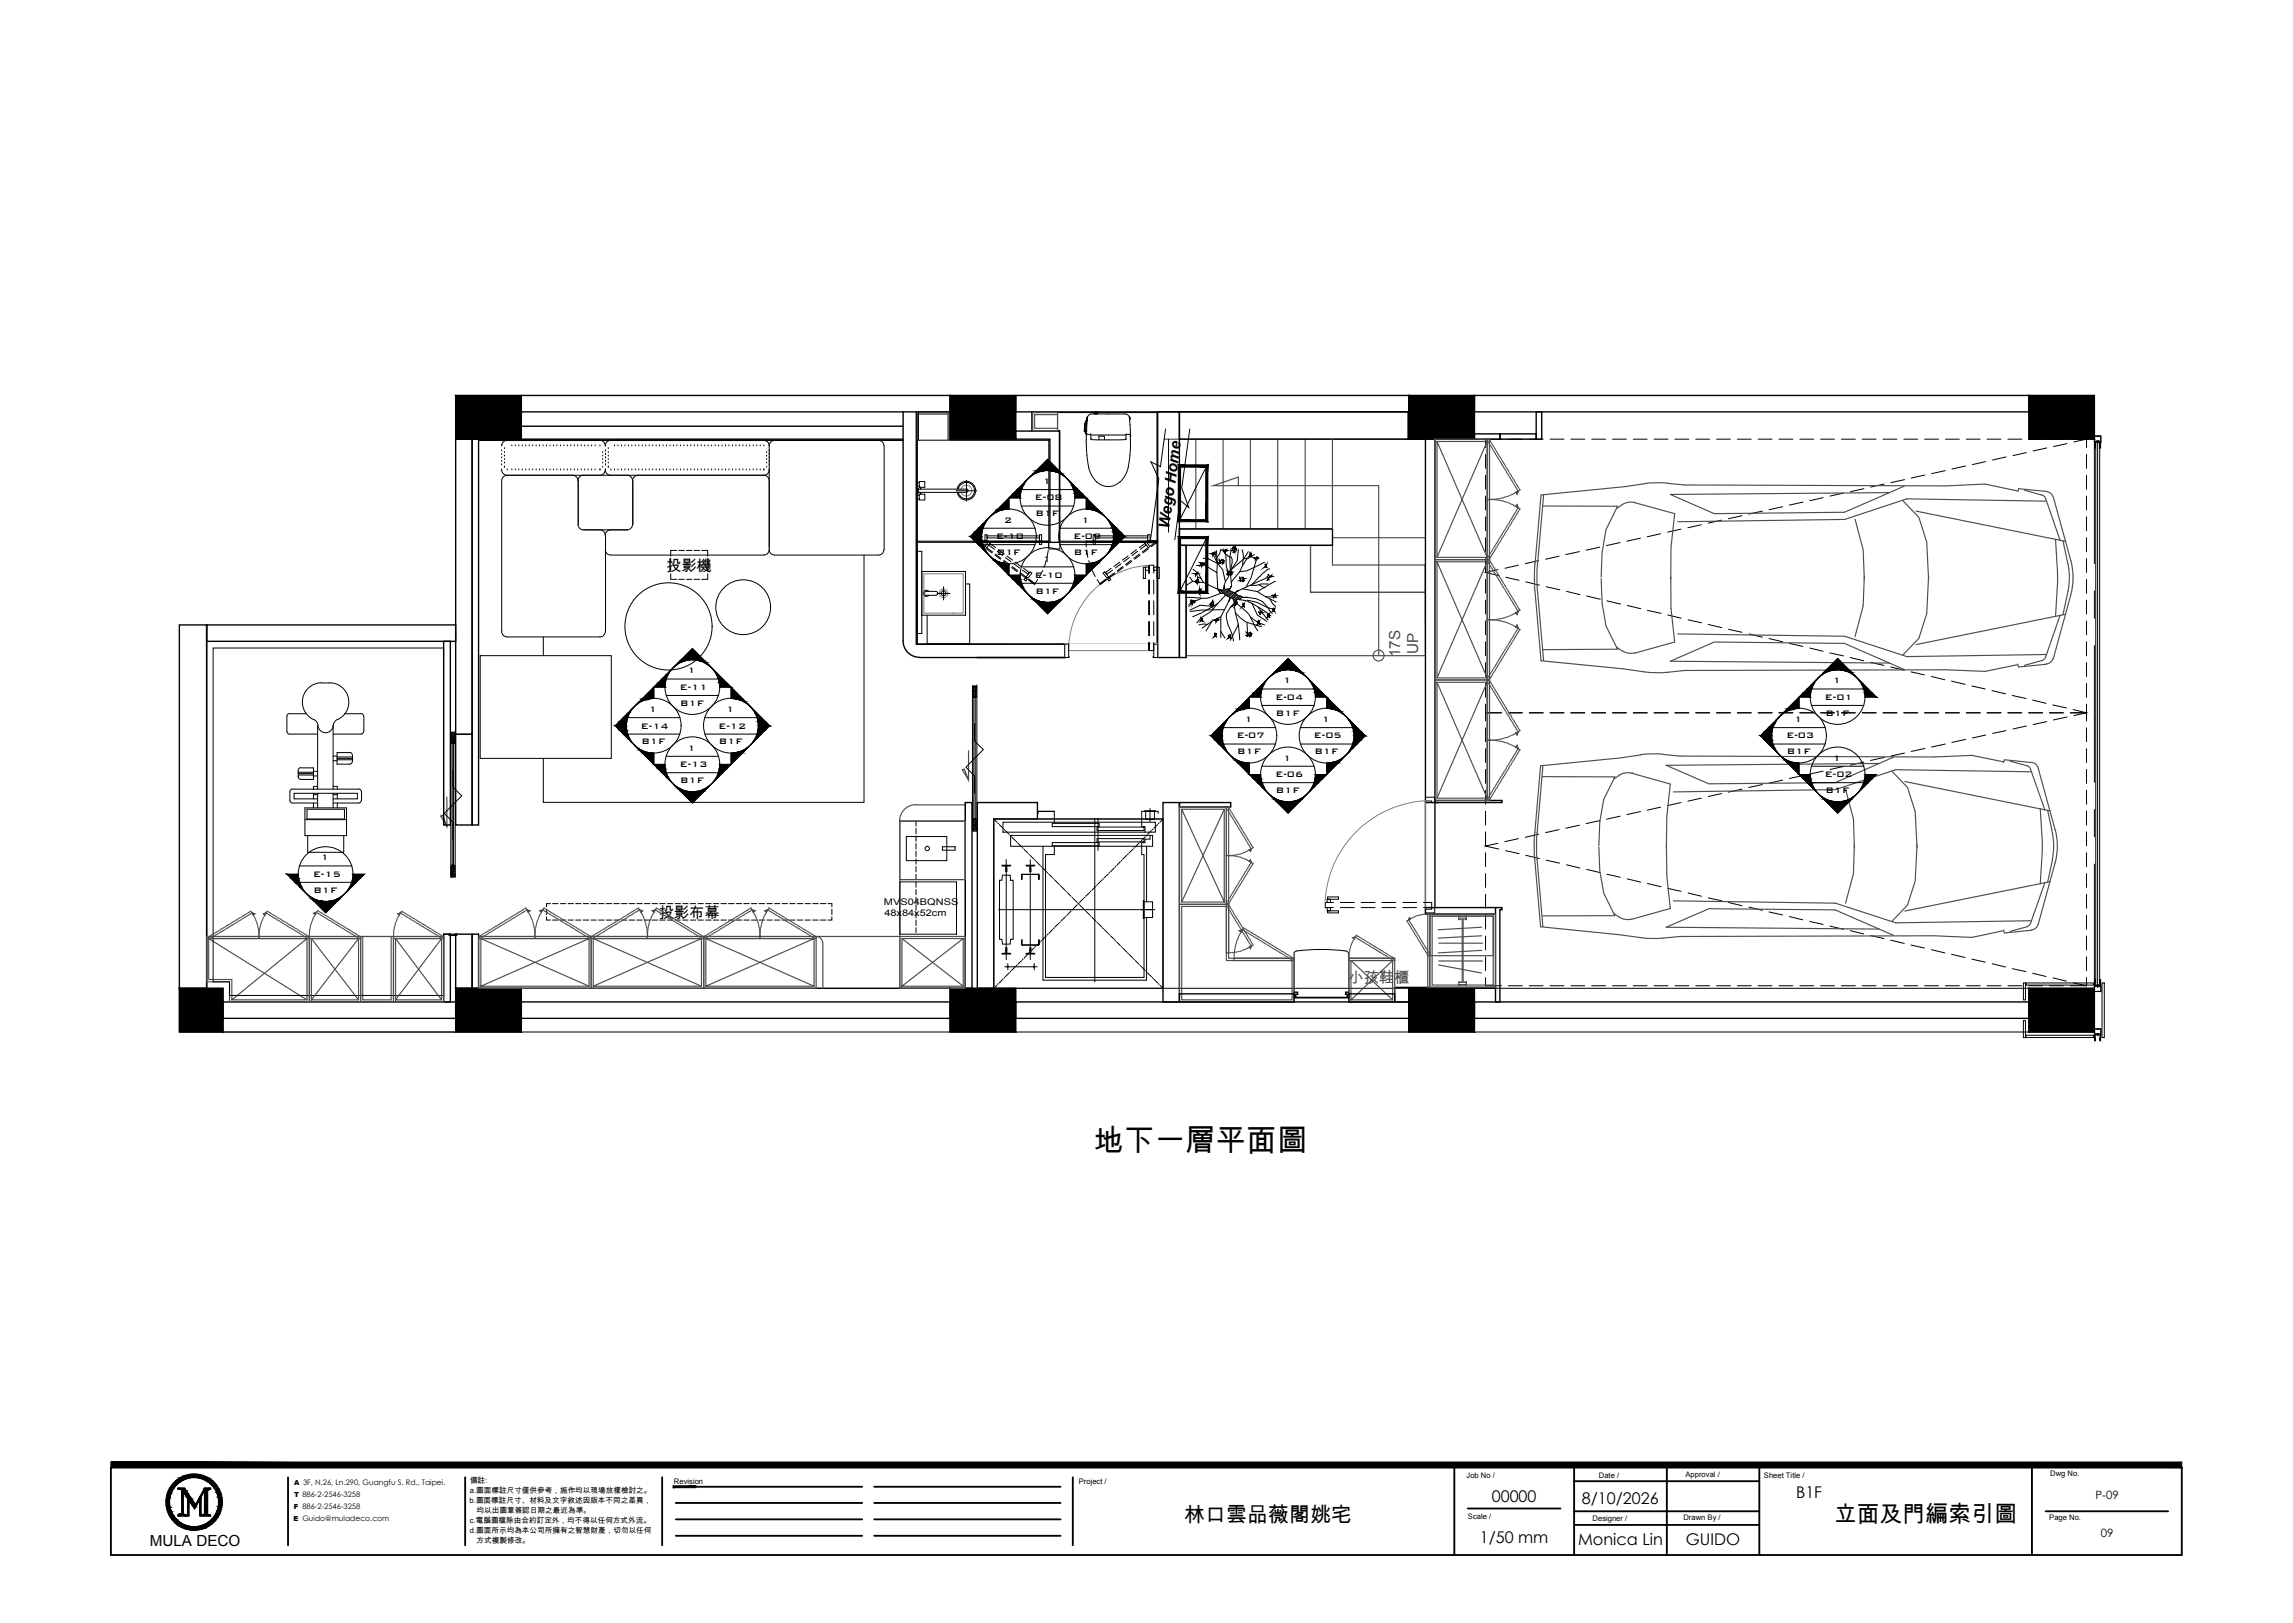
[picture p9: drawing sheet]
<svg xmlns="http://www.w3.org/2000/svg" width="420mm" height="297mm" viewBox="0 0 420 297" stroke-linecap="round" stroke-linejoin="round" font-family="sans-serif">
<defs><g id="words">
<text font-size="5.6" x="200.2" y="210.6">地下一層平面圖</text>
<text font-size="4.2" x="335.8" y="278.5">立面及門編索引圖</text>
<text font-size="3.8" x="216.8" y="278.6">林口雲品薇閣姚宅</text>
<g font-size="3">
<text x="273.1" y="274.9">00000</text>
<text x="289.6" y="275.3">8/10/2026</text>
<text x="328.8" y="274.1">B1F</text>
<text x="270.9" y="282.4">1/50 mm</text>
<text x="288.9" y="282.8">Monica Lin</text>
<text x="308.6" y="282.8">GUIDO</text>
</g>
<g font-size="2.8">
<text x="214.1" y="96.8" transform="rotate(-82 214.1 96.8)">Wego Home</text>
<text x="121.9" y="104.6">投影機</text>
<text x="120.6" y="168">投影布幕</text>
<text x="27.4" y="282.9">MULA DECO</text>
</g>
<g font-size="2.8" fill="#4c4c4c">
<text x="259.7" y="119.7" transform="rotate(-90 259.7 119.7)">UP</text>
<text x="256.3" y="120.3" transform="rotate(-90 256.3 120.3)">17S</text>
<text x="246.9" y="179.9">小孩鞋櫃</text>
</g>
<g font-size="2.1">
<text x="383.7" y="274.4">P-09</text>
<text x="384.6" y="281.4">09</text>
</g>
<g font-size="1.9">
<text x="190.9" y="88.6">1</text>
<text x="183.8" y="95.7">2</text>
<text x="189.5" y="91.6">E-08</text>
<text x="189.6" y="94.5">B1F</text>
<text x="198" y="95.7">1</text>
<text x="182.4" y="98.7">E-10</text>
<text x="182.5" y="101.6">B1F</text>
<text x="196.5" y="98.7">E-09</text>
<text x="196.6" y="101.6">B1F</text>
<text x="189.5" y="105.7">E-10</text>
<text x="190.9" y="102.8">1</text>
<text x="189.6" y="108.7">B1F</text>
<text x="125.9" y="123.3">1</text>
<text x="234.9" y="125.1">1</text>
<text x="335.6" y="125.1">1</text>
<text x="118.8" y="130.3">1</text>
<text x="124.4" y="126.3">E-11</text>
<text x="124.5" y="129.2">B1F</text>
<text x="133" y="130.3">1</text>
<text x="233.5" y="128.1">E-04</text>
<text x="233.6" y="131">B1F</text>
<text x="334.1" y="128.1">E-01</text>
<text x="334.2" y="131">B1F</text>
<text x="117.3" y="133.3">E-14</text>
<text x="117.5" y="136.3">B1F</text>
<text x="125.9" y="137.4">1</text>
<text x="131.5" y="133.3">E-12</text>
<text x="131.6" y="136.3">B1F</text>
<text x="226.4" y="135.2">E-07</text>
<text x="227.9" y="132.2">1</text>
<text x="240.6" y="135.2">E-05</text>
<text x="242" y="132.2">1</text>
<text x="327.1" y="135.2">E-03</text>
<text x="328.5" y="132.2">1</text>
<text x="124.4" y="140.4">E-13</text>
<text x="124.5" y="143.3">B1F</text>
<text x="226.5" y="138.1">B1F</text>
<text x="233.5" y="142.2">E-06</text>
<text x="234.9" y="139.2">1</text>
<text x="240.7" y="138.1">B1F</text>
<text x="327.1" y="138.1">B1F</text>
<text x="334.1" y="142.2">E-02</text>
<text x="335.6" y="139.2">1</text>
<text x="233.6" y="145.1">B1F</text>
<text x="334.2" y="145.1">B1F</text>
<text x="57.3" y="160.5">E-15</text>
<text x="58.7" y="157.5">1</text>
<text x="57.4" y="163.4">B1F</text>
</g>
<g font-size="1.7">
<text x="161.8" y="165.6">MVS04BQNSS</text>
<text x="161.9" y="167.7">48x84x52cm</text>
</g>
<g font-size="1.4">
<text x="86" y="275">b.圖面標註尺寸、材料及文字敘述因版本不同之差異，</text>
<text x="86" y="273.2">a.圖面標註尺寸僅供參考，施作均以現場放樣檢討之。</text>
<text x="86" y="271.3">備註:</text>
<text x="123.4" y="271.5">Revision</text>
<text x="197.5" y="271.5">Project /</text>
<text x="268.5" y="270.5">Job No /</text>
<text x="292.7" y="270.5">Date /</text>
<text x="308.6" y="270.3">Approval /</text>
<text x="322.9" y="270.5">Sheet Title /</text>
<text x="375.4" y="270.2">Dwg No.</text>
<text x="86" y="278.8">c.電腦圖檔除由合約訂定外，均不得以任何方式外流。</text>
<text x="86" y="280.6">d.圖面所示均為本公司所擁有之智慧財產，切勿以任何</text>
<text x="87.3" y="276.9">均以出圖章簽認日期之最近為準。</text>
<text x="268.8" y="277.9">Scale /</text>
<text x="291.6" y="278.3">Designer /</text>
<text x="308.2" y="278.2">Drawn By /</text>
<text x="375.2" y="278.2">Page No.</text>
<text x="87.3" y="282.4">方式複製修改。</text>
</g>
<g font-size="1.3">
<text x="53.8" y="274">T 886-2-2546-3258</text>
<text x="53.9" y="271.7">A 3F, N.26, Ln.290, Guangfu S. Rd., Taipei.</text>
<text x="53.7" y="278.5">E Guido@muladeco.com</text>
<text x="53.8" y="276.2">F 886-2-2546-3258</text>
</g>
</g></defs>
<!-- layer: 0 -->
<g fill="#000" stroke="#000" stroke-width=".18">
<path d="M33.3 277.3h.3zM33.3 277.2h.3zM33.9 279.8h3.3l-.8 .1zM35.2 275.5h.7l-.3 .5zM35.5 275.8h.3l-.2 .2zM35.5 275.8h.2l-.1 .2zM34.7 269.9h1.7z"/>
<path d="M83.4 72.4l12 8v-8zM83.4 72.4l12 8h-12z"/>
<path d="M173.9 72.4l12.1 8v-8zM173.9 72.4l12.1 8h-12.1z"/>
<path d="M257.9 72.4l12 8v-8zM257.9 72.4l12 8h-12z"/>
<path d="M371.5 72.4l11.9 8v-8zM371.5 72.4l11.9 8h-11.9z"/>
<path d="M32.8 180.9l8 8v-8zM32.8 180.9l8 8h-8z"/>
<path d="M83.4 180.9l12 8v-8zM83.4 180.9l12 8h-12z"/>
<path d="M173.9 180.9l12.1 8v-8zM173.9 180.9l12.1 8h-12.1z"/>
<path d="M257.9 180.9l12 8v-8zM257.9 180.9l12 8h-12z"/>
<path d="M371.5 180.9l11.9 8v-8zM371.5 180.9l11.9 8h-11.9z"/>
<path d="M30.5 274.9l.3 .9-.1-.9zM30.5 274.9l.3 .9h-.2z"/>
<path d="M30.8 273.2h.3zM30.8 273.2h.3z"/>
<path d="M30.8 276.7h.3zM30.8 276.7h.3z"/>
<path d="M30.6 274l.2 .1zM30.6 274l.2 .1z"/>
<path d="M30.6 274.1l.1 .8 .1-.8zM30.6 274.1l.1 .8h-.2z"/>
<path d="M30.6 275.8h.2zM30.6 275.8h.2z"/>
<path d="M30.6 275.8l.5 .9-.3-.9zM30.6 275.8l.5 .9h-.3z"/>
<path d="M30.9 274.9l.2 .8-.1-.8zM30.9 274.9l.2 .8z"/>
<path d="M30.9 274.9l.2 .8-.1-.8zM30.9 274.9l.2 .8z"/>
<path d="M31 274.1v.8zM31 274.1v.8h-.1z"/>
<path d="M31 275.7l.1 .1zM31 275.7l.1 .1z"/>
<path d="M30.8 273.2v.8l.3-.8zM30.8 273.2v.8h-.2z"/>
<path d="M31 274.1v.8zM31 274.1v.8h-.1z"/>
<path d="M31 275.7l.1 .1zM31 275.7l.1 .1z"/>
<path d="M30.8 276.7l.6 .8-.3-.8zM30.8 276.7l.6 .8h-.3z"/>
<path d="M31 274.1h.1zM31 274.1h.1z"/>
<path d="M31 275.8l.3 .7-.2-.7zM31 275.8l.3 .7h-.1z"/>
<path d="M31 274.1h.1zM31 274.1h.1z"/>
<path d="M31 275.8l.3 .7-.2-.7zM31 275.8l.3 .7h-.1z"/>
<path d="M31.1 272.4h.3zM31.1 272.4h.3z"/>
<path d="M31.1 277.5h.3zM31.1 277.5h.3z"/>
<path d="M31.2 273.2l.1 .1zM31.2 273.2l.1 .1z"/>
<path d="M31.2 273.3l-.1 .8 .2-.8zM31.2 273.3l-.1 .8h-.1z"/>
<path d="M31.2 276.5l.1 .1zM31.2 276.5l.1 .1z"/>
<path d="M31.2 276.6l.5 .7zM31.2 276.6l.5 .7h-.1z"/>
<path d="M31.2 273.2l.1 .1zM31.2 273.2l.1 .1z"/>
<path d="M31.2 273.3l-.1 .8 .2-.8zM31.2 273.3l-.1 .8h-.1z"/>
<path d="M31.2 276.5l.1 .1zM31.2 276.5l.1 .1z"/>
<path d="M31.2 276.6l.5 .7zM31.2 276.6l.5 .7h-.1z"/>
<path d="M31.1 272.4v.8l.3-.8zM31.1 272.4v.8h-.3z"/>
<path d="M31.1 277.5l.9 .7-.6-.7zM31.1 277.5l.9 .7h-.3z"/>
<path d="M31.7 271.6h.3zM31.7 271.6h.3z"/>
<path d="M31.7 278.2h.3zM31.7 278.2h.3z"/>
<path d="M31.6 272.5l-.3 .7 .4-.7zM31.6 272.5l-.4 .7z"/>
<path d="M31.6 277.3l.1 .1zM31.6 277.3l.1 .1z"/>
<path d="M31.6 272.5l-.3 .7 .4-.7zM31.6 272.5l-.4 .7z"/>
<path d="M31.6 277.3l.1 .1zM31.6 277.3l.1 .1z"/>
<path d="M31.6 272.4h.1zM31.6 272.4l.1 .1z"/>
<path d="M31.6 277.4l.6 .6zM31.6 277.4l.6 .6z"/>
<path d="M31.6 272.4h.1zM31.6 272.4l.1 .1z"/>
<path d="M31.6 277.4l.6 .6zM31.6 277.4l.6 .6z"/>
<path d="M31.7 271.6l-.3 .8 .6-.8zM31.7 271.6l-.3 .8h-.3z"/>
<path d="M31.7 278.2l.9 .6-.6-.6zM31.7 278.2l.9 .6h-.4z"/>
<path d="M32.1 271.9l-.4 .5 .5-.5zM32.1 271.9l-.4 .5h-.1z"/>
<path d="M32.1 278l.2 .1zM32.1 278l.2 .1z"/>
<path d="M32.1 271.9l-.4 .5 .5-.5zM32.1 271.9l-.4 .5h-.1z"/>
<path d="M32.1 278l.2 .1zM32.1 278l.2 .1z"/>
<path d="M32.1 271.8h.2zM32.1 271.8l.1 .1z"/>
<path d="M32.1 278.1l.7 .4-.5-.4zM32.1 278.1l.7 .4z"/>
<path d="M32.1 271.8h.2zM32.1 271.8l.1 .1z"/>
<path d="M32.1 278.1l.7 .4-.5-.4zM32.1 278.1l.7 .4z"/>
<path d="M32.2 271l-.2 .6 .6-.6zM32.2 271l-.2 .6h-.3z"/>
<path d="M32.2 278.8h.5zM32.2 278.8h.5z"/>
<path d="M32.3 271h.4zM32.3 271h.3z"/>
<path d="M32.3 278.8l1.1 .5-.7-.5zM32.3 278.8l1.1 .5h-.5z"/>
<path d="M32.7 271.3l-.4 .5 .5-.5zM32.1 271.8l.6-.5-.4 .5z"/>
<path d="M32.7 278.5l.3 .2zM32.7 278.5l.3 .2z"/>
<path d="M32.7 271.3l-.4 .5 .5-.5zM32.1 271.8l.6-.5-.4 .5z"/>
<path d="M32.7 278.5l.3 .2zM32.7 278.5l.3 .2z"/>
<path d="M32.8 271.2h.2zM32.7 271.3h.1z"/>
<path d="M32.8 278.7l.7 .3zM32.8 278.7l.7 .3z"/>
<path d="M32.8 271.2h.2zM32.7 271.3h.1z"/>
<path d="M32.8 278.7l.7 .3zM32.8 278.7l.7 .3z"/>
<path d="M33.2 277.3h.5zM33.2 277.3h.5z"/>
<path d="M33.2 277.3h.5zM33.2 277.3h.5z"/>
<path d="M33.2 277.3h.5zM33.2 277.3h.5z"/>
<path d="M32.9 270.6l-.2 .4 .7-.4zM32.3 271l.6-.4-.2 .4z"/>
<path d="M32.9 279.3h.7zM32.9 279.3h.7z"/>
<path d="M33.3 272.8l.2 1.2v-1.2zM33.3 272.8l.2 1.2h-.2z"/>
<path d="M33.3 274l.2 3v-3zM33.3 274l.2 3h-.2z"/>
<path d="M33.3 277l.2 .1zM33.3 277l.2 .1z"/>
<path d="M33.3 277.1h.2zM33.3 277.1h.2z"/>
<path d="M33.3 277.1h.2zM33.3 277.1h.2zM33.3 277.1h.2zM33.3 277.1h.2z"/>
<path d="M33.3 272.8l.2 .4v-.4zM33.3 272.8l.2 .4h-.2z"/>
<path d="M33.3 273.2l.2 3.8v-3.8zM33.3 273.2l.2 3.8h-.2z"/>
<path d="M33.3 277l.2 .1zM33.3 277l.2 .1z"/>
<path d="M33.3 277.1h.2zM33.3 277.1h.2z"/>
<path d="M33.3 277.1h.2zM33.3 277.1h.2zM33.3 277.1h.2zM33.3 277.1h.2z"/>
<path d="M33.3 272.8l.2 4.2v-4.2zM33.3 272.8l.2 4.2h-.2z"/>
<path d="M33.3 277l.2 .1zM33.3 277l.2 .1z"/>
<path d="M33.3 277.1h.2zM33.3 277.1h.2z"/>
<path d="M33.3 277.1h.2zM33.3 277.1h.2zM33.3 277.1h.2zM33.3 277.1h.2z"/>
<path d="M33.3 277.1l.2 .1zM33.3 277.1l.2 .1zM33.3 277.2h.2zM33.3 277.2h.2z"/>
<path d="M33.3 277.2h.3zM33.3 277.2h.3zM33.3 277.2h.3z"/>
<path d="M33.3 270.8l-.3 .4 .5-.4zM32.8 271.2l.5-.4-.3 .4z"/>
<path d="M33.3 277.1l.2 .1zM33.3 277.1l.2 .1zM33.3 277.2h.2zM33.3 277.2h.2z"/>
<path d="M33.3 277.2h.3zM33.3 277.2h.3zM33.3 277.2h.3z"/>
<path d="M33.3 279l.5 .1zM33.3 279l.5 .1z"/>
<path d="M33.3 270.8l-.3 .4 .5-.4zM32.8 271.2l.5-.4-.3 .4z"/>
<path d="M33.3 277.1l.2 .1zM33.3 277.1l.2 .1zM33.3 277.2h.2zM33.3 277.2h.2z"/>
<path d="M33.3 277.2h.3zM33.3 277.2h.3zM33.3 277.2h.3z"/>
<path d="M33.3 279l.5 .1zM33.3 279l.5 .1z"/>
<path d="M33.3 277.2l.3 .1zM33.3 277.2l.3 .1zM33.2 277.3h.4z"/>
<path d="M33.3 277.2l.3 .1zM33.3 277.2l.3 .1zM33.2 277.3h.4z"/>
<path d="M33.3 277.2l.3 .1zM33.3 277.2l.3 .1zM33.2 277.3h.4z"/>
<path d="M33 270.5h.6zM32.9 270.6h.5z"/>
<path d="M33 279.3l1.2 .3-.6-.3zM33 279.3l1.2 .3h-.7z"/>
<path d="M33.2 277.3h.4zM33.2 277.3h.4z"/>
<path d="M33.2 277.3h.5zM33.2 277.3h.5z"/>
<path d="M33.2 277.3h.4zM33.2 277.3h.4z"/>
<path d="M33.2 277.3h.5zM33.2 277.3h.5z"/>
<path d="M33.2 277.3h.4zM33.2 277.3h.4z"/>
<path d="M33.2 277.3h.5zM33.2 277.3h.5z"/>
<path d="M33.2 277.3h.5zM33.1 277.3h.6zM33.1 277.3h.6zM33.1 277.3h.6z"/>
<path d="M33.2 277.3h.5zM33.1 277.3h.6zM33.1 277.3h.6zM33.1 277.3h.6z"/>
<path d="M33.2 277.3h.5zM33.1 277.3h.6zM33.1 277.3h.6zM33.1 277.3h.6z"/>
<path d="M33.1 277.3h.7zM33 277.3h.8z"/>
<path d="M33.1 277.3h.7zM33 277.3h.8z"/>
<path d="M33.1 277.3h.7zM33 277.3h.8z"/>
<path d="M32.6 272.4l1.2 .1zM32.6 272.4l1.2 .1z"/>
<path d="M33.5 270.7h.3zM33.3 270.8h.2z"/>
<path d="M32.6 272.4l1.2 .1zM32.6 272.4l1.2 .1z"/>
<path d="M33.5 279.1l.8 .2zM33.5 279.1l.8 .2z"/>
<path d="M33.5 270.7h.3zM33.3 270.8h.2z"/>
<path d="M32.6 272.4l1.2 .1zM32.6 272.4l1.2 .1z"/>
<path d="M33.5 279.1l.8 .2zM33.5 279.1l.8 .2z"/>
<path d="M33.1 272.5l.9 .3-.2-.3zM33.1 272.5l.9 .3h-.7z"/>
<path d="M33.1 272.5l.9 .3-.2-.3zM33.1 272.5l.9 .3h-.7z"/>
<path d="M33.1 272.5l.9 .3-.2-.3zM33.1 272.5l.9 .3h-.7z"/>
<path d="M33.9 279.8l.8 .1h1.7zM34.7 279.9h1.7z"/>
<path d="M33.3 272.8h.7zM33.3 272.8h.7z"/>
<path d="M33.3 272.8h.7zM33.3 272.8h.7z"/>
<path d="M33.3 272.8h.7zM33.3 272.8h.7z"/>
<path d="M33.5 272.8l1.3 1.2-.8-1.2zM33.5 272.8l1.3 1.2h-.6z"/>
<path d="M33.5 272.8l.8 .4-.3-.4zM33.5 272.8l.8 .4h-.5z"/>
<path d="M33.5 272.8l1.5 1.5-1-1.5zM33.5 272.8l1.5 1.5h-.6z"/>
<path d="M32.6 277.3l1.6 .1zM32.6 277.3l1.6 .1z"/>
<path d="M32.6 277.3l1.6 .1zM32.6 277.3l1.6 .1z"/>
<path d="M33.5 270.2l.1 .3 .6-.3zM33 270.5l.5-.3 .1 .3z"/>
<path d="M32.6 277.3l1.6 .1zM32.6 277.3l1.6 .1z"/>
<path d="M33.5 279.6l1.5 .1zM33.5 279.6l1.5 .1h-1.2z"/>
<path d="M33.8 270.7l.5-.2h-.3zM33.5 270.7l.5-.2-.2 .2z"/>
<path d="M33.8 273.2l1.2 1.1-.7-1.1zM33.8 273.2l1.2 1.1h-.6z"/>
<path d="M34 279.3l.9 .1zM34 279.3l.9 .1z"/>
<path d="M33.8 270.7l.5-.2h-.3zM33.5 270.7l.5-.2-.2 .2z"/>
<path d="M34 279.3l.9 .1zM34 279.3l.9 .1z"/>
<path d="M34.4 274.4l.1 1.1v-1.1zM34.4 274.4l.1 1.1h-.1z"/>
<path d="M34.4 275.5l.1 1.9v-1.9zM34.4 275.5l.1 1.9h-.1z"/>
<path d="M34.4 274.4l.1 .5v-.5zM34.4 274.4l.1 .5h-.1z"/>
<path d="M34.4 274.9l.1 2.5v-2.5zM34.4 274.9l.1 2.5h-.1z"/>
<path d="M34.4 274.4l.1 .5v-.5zM34.4 274.4l.1 .5h-.1z"/>
<path d="M34.4 274.9l.1 2.5v-2.5zM34.4 274.9l.1 2.5h-.1z"/>
<path d="M34.2 274l.8 .3-.2-.3zM34.2 274l.8 .3h-.6z"/>
<path d="M34.3 270.4v.1l.6-.1zM34 270.5l.3-.1v.1z"/>
<path d="M34.3 279.4l.8 .1zM34.3 279.4l.8 .1z"/>
<path d="M34.3 270.4v.1l.6-.1zM34 270.5l.3-.1v.1z"/>
<path d="M34.3 279.4l.8 .1zM34.3 279.4l.8 .1z"/>
<path d="M33.8 270.1l.4 .1 .8-.1zM33.5 270.2l.3-.1 .4 .1z"/>
<path d="M33.8 279.7l1.3 .1zM33.8 279.7l1.3 .1z"/>
<path d="M34.4 274.3l.7 .1-.1-.1zM34.4 274.3l.7 .1h-.7z"/>
<path d="M34.4 274.3l.7 .1-.1-.1zM34.4 274.3l.7 .1h-.7z"/>
<path d="M34.4 274.3l.7 .1-.1-.1zM34.4 274.3l.7 .1h-.7z"/>
<path d="M34.5 274.4l1.3 1.1-.7-1.1zM34.5 274.4l1.3 1.1h-.6z"/>
<path d="M34.5 274.4l.9 .5-.3-.5zM34.5 274.4l.9 .5h-.5z"/>
<path d="M34.5 274.4l.9 .5-.3-.5zM34.5 274.4l.9 .5h-.5z"/>
<path d="M34.6 270.4h.5zM34.3 270.4h.6z"/>
<path d="M33.9 270.1h1.2zM33.8 270.1h1.2z"/>
<path d="M34.6 270.4h.5zM34.3 270.4h.6z"/>
<path d="M34.9 274.9l.9 .6-.4-.6zM34.9 274.9l.9 .6h-.6z"/>
<path d="M34.9 274.9l.9 .6-.4-.6zM34.9 274.9l.9 .6h-.6z"/>
<path d="M35.2 275.5l.6 .3 .1-.3zM35.2 275.5l.6 .3h-.3z"/>
<path d="M35.2 275.5l.5 .3 .2-.3zM35.2 275.5l.5 .3h-.2z"/>
<path d="M35.1 270.3l1.5 .1zM34.6 270.4h2z"/>
<path d="M35.1 270.3l1.5 .1zM34.6 270.4h2z"/>
<path d="M36.1 274.9l-.2 .6zM36.1 274.9l-.3 .6z"/>
<path d="M34.7 269.9l2.5 .2-.8-.2zM33.9 270.1l.8-.2 2.5 .2z"/>
<path d="M36 270.4h.9zM36 270.4h.9z"/>
<path d="M34.6 279.5h2zM34.6 279.5l1.4 .1z"/>
<path d="M36 270.4h.9zM36 270.4h.9z"/>
<path d="M34.6 279.5h2zM34.6 279.5l1.4 .1z"/>
<path d="M36.5 274.3l-.6 1.2 .7-1.2zM36.5 274.3l-.7 1.2z"/>
<path d="M36.6 274.2v.1zM36.6 274.2l-.1 .1z"/>
<path d="M36.6 274.2l-.4 .7zM36.6 274.2l-.5 .7z"/>
<path d="M36.6 274.2l-.7 1.3zM36.6 274.2l-.8 1.3z"/>
<path d="M36.6 274l.1 .2zM36.6 274l.1 .2h-.1z"/>
<path d="M36.6 274.2l.1 .1zM36.6 274.2l.1 .1z"/>
<path d="M36.6 274.3l.1 3.1zM36.6 274.3l.1 3.1z"/>
<path d="M36.6 274l.1 .2zM36.6 274l.1 .2h-.1z"/>
<path d="M36.6 274.2l.1 3.2zM36.6 274.2l.1 3.2z"/>
<path d="M36.6 274l.1 .2zM36.6 274l.1 .2h-.1z"/>
<path d="M36.6 274.2l.1 3.2zM36.6 274.2l.1 3.2z"/>
<path d="M36.3 270.4l.8 .1zM36.3 270.4l.8 .1z"/>
<path d="M36.3 279.4h.6zM36 279.5h.6z"/>
<path d="M36.3 270.4l.8 .1zM36.3 270.4l.8 .1z"/>
<path d="M36.3 279.4h.6zM36 279.5h.6z"/>
<path d="M36.8 270.5l.9 .2zM36.8 270.5l.9 .2z"/>
<path d="M36.8 279.3l.1 .1 .2-.1zM36.3 279.4l.5-.1 .1 .1z"/>
<path d="M36.8 270.5l.9 .2zM36.8 270.5l.9 .2z"/>
<path d="M36.8 279.3l.1 .1 .2-.1zM36.3 279.4l.5-.1 .1 .1z"/>
<path d="M36 270.1h1.3zM36 270.1h1.3z"/>
<path d="M36.2 270.1l1.4 .1-.3-.1zM36.2 270.1l1.4 .1z"/>
<path d="M36.2 279.7h1.1zM36 279.8h1.2z"/>
<path d="M37.3 272.8l-.6 1.2zM37.3 272.8l-.7 1.2z"/>
<path d="M37.4 272.6v.2zM37.4 272.6l-.1 .2z"/>
<path d="M37.4 272.6l-.7 1.4zM37.4 272.6l-.8 1.4z"/>
<path d="M37.4 272.6l-.7 1.4zM37.4 272.6l-.8 1.4z"/>
<path d="M36.9 270.2l1.2 .3-.5-.3zM36.9 270.2l1.2 .3h-.6z"/>
<path d="M36.9 279.6l.4 .1 .3-.1zM36.2 279.7l.7-.1 .4 .1z"/>
<path d="M37.3 270.7l.5 .1zM37.3 270.7l.5 .1z"/>
<path d="M37.1 279.3l.6-.2h-.4zM36.8 279.3l.5-.2-.2 .2z"/>
<path d="M37.3 270.7l.5 .1zM37.3 270.7l.5 .1z"/>
<path d="M37.1 279.3l.6-.2h-.4zM36.8 279.3l.5-.2-.2 .2z"/>
<path d="M37.6 270.8l.8 .4zM37.6 270.8l.8 .4z"/>
<path d="M37.6 279h.2zM37.3 279.1h.4z"/>
<path d="M37.6 270.8l.8 .4zM37.6 270.8l.8 .4z"/>
<path d="M37.6 279h.2zM37.3 279.1h.4z"/>
<path d="M37.5 272.8l.5 4.2v-4.2zM37.5 272.8l.5 4.2h-.5z"/>
<path d="M37.5 277l.5 .1zM37.5 277l.5 .1z"/>
<path d="M37.5 277.1h.5zM37.5 277.1h.5z"/>
<path d="M37.5 277.1l.5 .1zM37.5 277.1l.5 .1z"/>
<path d="M37.5 272.8l.5 4.2v-4.2zM37.5 272.8l.5 4.2h-.5z"/>
<path d="M37.5 277l.5 .1zM37.5 277l.5 .1z"/>
<path d="M37.5 277.1h.5zM37.5 277.1h.5z"/>
<path d="M37.5 277.1l.5 .1zM37.5 277.1l.5 .1z"/>
<path d="M37.5 272.8l.5 4.2v-4.2zM37.5 272.8l.5 4.2h-.5z"/>
<path d="M37.5 277l.5 .1zM37.5 277l.5 .1z"/>
<path d="M37.5 277.1h.5zM37.5 277.1h.5z"/>
<path d="M37.5 277.1l.5 .1zM37.5 277.1l.5 .1z"/>
<path d="M37.5 277.2h.5zM37.5 277.2h.5z"/>
<path d="M37.5 277.2h.5zM37.5 277.2h.5z"/>
<path d="M37.5 277.2h.5zM37.5 277.2h.5z"/>
<path d="M37.5 277.2h.5zM37.4 277.2h.6z"/>
<path d="M37.4 277.2l.7 .1zM37.4 277.2l.7 .1z"/>
<path d="M37.5 277.2h.5zM37.4 277.2h.6z"/>
<path d="M37.4 277.2l.7 .1zM37.4 277.2l.7 .1z"/>
<path d="M37.5 277.2h.5zM37.4 277.2h.6z"/>
<path d="M37.4 277.2l.7 .1zM37.4 277.2l.7 .1z"/>
<path d="M37.4 277.3h.8zM37.4 277.3h.8z"/>
<path d="M37.4 277.3h.8zM37.4 277.3h.8z"/>
<path d="M37.4 277.3h.8zM37.4 277.3h.8z"/>
<path d="M37.5 272.6l.5 .2 .1-.2zM37.5 272.6l.5 .2h-.5z"/>
<path d="M37.5 272.6l.5 .2 .1-.2zM37.5 272.6l.5 .2h-.5z"/>
<path d="M37.5 270.5l.7 .1zM37.5 270.5l.7 .1z"/>
<path d="M37.5 272.6l.5 .2 .1-.2zM37.5 272.6l.5 .2h-.5z"/>
<path d="M37.5 279.3l.1 .3 .5-.3zM36.9 279.6l.6-.3 .1 .3z"/>
<path d="M37.5 272.5h.7zM37.5 272.5l.6 .1h-.7z"/>
<path d="M37.3 277.3h.9zM37.2 277.3h1z"/>
<path d="M37.5 272.5h.7zM37.5 272.5l.6 .1h-.7z"/>
<path d="M37.3 277.3h.9zM37.2 277.3h1z"/>
<path d="M37.5 272.5h.7zM37.5 272.5l.6 .1h-.7z"/>
<path d="M37.3 277.3h.9zM37.2 277.3h1z"/>
<path d="M37.2 277.3h1.1zM37.2 277.3h1.1z"/>
<path d="M37.2 277.3h1.1zM37.2 277.3h1.1z"/>
<path d="M37.7 270.6l1.1 .4-.6-.4zM37.7 270.6l1.1 .4h-.4z"/>
<path d="M37.2 277.3h1.1zM37.2 277.3h1.1z"/>
<path d="M37.7 279.3h.5zM37.5 279.3h.6z"/>
<path d="M38.2 271.2l.3 .1zM38.2 271.2l.3 .1z"/>
<path d="M37.8 279l.6-.3h-.2zM37.6 279l.6-.3-.4 .3z"/>
<path d="M38.2 271.2l.3 .1zM38.2 271.2l.3 .1z"/>
<path d="M37.8 279l.6-.3h-.2zM37.6 279l.6-.3-.4 .3z"/>
<path d="M38.3 271.3l.7 .5-.5-.5zM38.3 271.3l.7 .5h-.2z"/>
<path d="M38.3 278.5l.1 .2 .1-.2zM38.3 278.5l.1 .2h-.2z"/>
<path d="M38.3 271.3l.7 .5-.5-.5zM38.3 271.3l.7 .5h-.2z"/>
<path d="M38.3 278.5l.1 .2 .1-.2zM38.3 278.5l.1 .2h-.2z"/>
<path d="M37.5 272.4l1 .1zM37.5 272.4l1 .1h-1z"/>
<path d="M36.9 277.3l1.6 .1zM36.9 277.3l1.6 .1z"/>
<path d="M37.5 272.4l1 .1zM37.5 272.4l1 .1h-1z"/>
<path d="M36.9 277.3l1.6 .1zM36.9 277.3l1.6 .1z"/>
<path d="M37.5 272.4l1 .1zM37.5 272.4l1 .1h-1z"/>
<path d="M36.9 277.3l1.6 .1zM36.9 277.3l1.6 .1z"/>
<path d="M38.4 271h.5zM38.4 271h.5z"/>
<path d="M38.4 278.8l-.2 .5 .6-.5zM37.7 279.3l.7-.5-.2 .5z"/>
<path d="M38.5 271l1 .6-.6-.6zM38.5 271l1 .6h-.4z"/>
<path d="M38.5 278.8h.4zM38.4 278.8h.4z"/>
<path d="M38.8 271.8l.3 .1zM38.8 271.8l.3 .1z"/>
<path d="M38.8 278.1l-.3 .4 .5-.4zM38.3 278.5l.5-.4-.3 .4z"/>
<path d="M38.8 271.8l.3 .1zM38.8 271.8l.3 .1z"/>
<path d="M38.8 278.1l-.3 .4 .5-.4zM38.3 278.5l.5-.4-.3 .4z"/>
<path d="M38.9 271.9l.6 .5zM38.9 271.9l.6 .5z"/>
<path d="M38.9 278h.2zM38.9 278l.1 .1h-.2z"/>
<path d="M38.9 271.9l.6 .5zM38.9 271.9l.6 .5z"/>
<path d="M38.9 278h.2zM38.9 278l.1 .1h-.2z"/>
<path d="M39.1 271.6h.4zM39.1 271.6h.4z"/>
<path d="M39.1 278.2h.4zM39.1 278.2h.4z"/>
<path d="M39.1 271.6l.9 .8-.5-.8zM39.1 271.6l.9 .8h-.3z"/>
<path d="M39.1 278.2l-.2 .6 .6-.6zM38.5 278.8l.6-.6-.2 .6z"/>
<path d="M39.4 272.4l.2 .1zM39.4 272.4l.2 .1z"/>
<path d="M39.4 277.4l-.3 .6 .4-.6zM39.4 277.4l-.3 .6h-.2z"/>
<path d="M39.4 272.4l.2 .1zM39.4 272.4l.2 .1z"/>
<path d="M39.4 277.4l-.3 .6 .4-.6zM39.4 277.4l-.3 .6h-.2z"/>
<path d="M39.4 272.5l.5 .7-.3-.7zM39.4 272.5l.5 .7h-.1z"/>
<path d="M39.4 277.3h.2zM39.4 277.3l.1 .1z"/>
<path d="M39.4 272.5l.5 .7-.3-.7zM39.4 272.5l.5 .7h-.1z"/>
<path d="M39.4 277.3h.2zM39.4 277.3l.1 .1z"/>
<path d="M39.7 272.4h.3zM39.7 272.4h.3z"/>
<path d="M39.7 277.5h.3zM39.7 277.5h.3z"/>
<path d="M39.8 273.2l.1 .1zM39.8 273.2l.1 .1z"/>
<path d="M39.8 273.3l.4 .8zM39.8 273.3l.4 .8h-.2z"/>
<path d="M39.8 276.5l.1 .1zM39.8 276.5l.1 .1z"/>
<path d="M39.8 276.6l-.2 .7 .3-.7zM39.8 276.6l-.2 .7h-.2z"/>
<path d="M39.8 273.2l.1 .1zM39.8 273.2l.1 .1z"/>
<path d="M39.8 273.3l.4 .8zM39.8 273.3l.4 .8h-.2z"/>
<path d="M39.8 276.5l.1 .1zM39.8 276.5l.1 .1z"/>
<path d="M39.8 276.6l-.2 .7 .3-.7zM39.8 276.6l-.2 .7h-.2z"/>
<path d="M39.7 272.4l.7 .8-.4-.8zM39.7 272.4l.7 .8h-.3z"/>
<path d="M39.7 277.5l-.2 .7 .5-.7zM39.7 277.5l-.2 .7h-.4z"/>
<path d="M40.1 273.2h.3zM40.1 273.2h.3z"/>
<path d="M40.1 276.7h.3zM40.1 276.7h.3z"/>
<path d="M40 274.1h.2zM40 274.1h.2z"/>
<path d="M40 274.1l.2 .8v-.8zM40 274.1l.2 .8h-.1z"/>
<path d="M40 275.7l.2 .1zM40 275.7l.2 .1z"/>
<path d="M40 275.8l-.1 .7 .3-.7zM40 275.8l-.2 .7z"/>
<path d="M40 274.1h.2zM40 274.1h.2z"/>
<path d="M40 274.1l.2 .8v-.8zM40 274.1l.2 .8h-.1z"/>
<path d="M40 275.7l.2 .1zM40 275.7l.2 .1z"/>
<path d="M40 275.8l-.1 .7 .3-.7zM40 275.8l-.2 .7z"/>
<path d="M40.1 274.9l.1 .8v-.8zM40.1 274.9l.1 .8h-.2z"/>
<path d="M40.1 274.9l.1 .8v-.8zM40.1 274.9l.1 .8h-.2z"/>
<path d="M40.1 273.2l.5 .8-.2-.8zM40.1 273.2l.5 .8h-.3z"/>
<path d="M40.1 276.7l-.1 .8 .4-.8zM40.1 276.7l-.1 .8h-.3z"/>
<path d="M40.3 274l.3 .1zM40.3 274l.3 .1z"/>
<path d="M40.3 274.1l.4 .8-.1-.8zM40.3 274.1l.4 .8h-.3z"/>
<path d="M40.3 275.8h.3zM40.3 275.8h.3z"/>
<path d="M40.3 275.8l.1 .9 .2-.9zM40.3 275.8l.1 .9h-.3z"/>
<path d="M40.4 274.9l.2 .9 .1-.9zM40.4 274.9l.2 .9h-.3z"/>
<path d="M123.2 272.3h4.2v-.4zM123.2 271.9h4.2l-4.2 .4z"/>
<path d="M20.3 267.6l379.1 1v-1zM20.3 267.6l379.1 1h-379.1z"/>
</g>
<!-- layer: I-WALL -->
<g fill="none" stroke="#000" stroke-width=".25">
<path d="M95.4 72.4h78.5v3h-78.5zM95.4 78h69.9M165.3 75.4v41.9M167.8 75.4v42.5h27.1v2.4M185.9 78.9h8.1v20.4h-1.8v-18.9h-6.2zM186 72.4h71.9v3h-71.9zM188.9 75.4v3.5M211.9 75.4h4v44.9h-4zM215.9 75.4h41.9v5h-41.9zM269.9 72.4h101.6v3h-101.6zM269.9 79.4h4.7v1h-4.7zM274.6 79.4h6.6v1h-6.6z"/>
<path d="M281.2 75.4h1.1v5h-1.1zM83.4 80.4h3v54h-3zM86.4 80.4h1.2v70.6h-1.2zM87.6 80.4h77.7M87.6 80.6h77.7M215.9 96.8h28.1v3h-28.1zM215.9 99.8h1.3v20.5h-1.3zM261 80.4v86.9h12.8M262.7 80.4v85.7M32.8 114.4h5v66.5h-5zM37.8 114.4h45.6v3h-45.6zM37.8 114.4v66.5"/>
<path d="M81.2 117.4h1.3v33.6h-1.3zM165.3 117.3a2.98 2.98 0 0 0 3 3M83.4 134.4h3v16.6h-3zM168.3 120.3h26.6v-2.4v2.4h-16.1M176.7 146.9h1.3v34h-1.3zM178.9 146.9h11v3h-8v31h-3zM212.9 146.9h3v36.5h-3zM216 146.9h9.3v.8h-9.4zM261 146.9h2.4M262.7 146.5h12.3v.4h-12.3zM81.2 171h1.3v12.4h-1.3zM82.2 171h.3v.2h.9v-.2h.2v.2h-1.4z"/>
<path d="M83.4 171h3v9.9h-3zM86.4 171h1.2v9.9h-1.2zM261 166.1h12.8M273.8 166.1h1.2v.4h-.4v16.9h-.8zM40.8 183.4h42.6v3h-42.6zM95.4 183.4h78.5v3h-78.5zM95.4 180.9h78.5M186 183.4h71.9v3h-71.9zM215.9 181.9h21v1.5h-21zM236.9 181.6h.7v.4h-.4v.6h9.5v-.6h-.3v-.4h.6v1h-10.1zM247 181.9h8.3v1.5h-8.3zM255.3 180.7h18.5v.2h-15.9v2.5h-2.6z"/>
<path d="M269.9 183.4h101.6v3h-101.6z"/>
</g>
<path d="M83.4 72.4h12v8h-12zM173.9 72.4h12.1v8h-12.1zM257.9 72.4h12v8h-12zM371.5 72.4h11.9v8h-11.9zM32.8 180.9h8v8h-8zM83.4 180.9h12v8h-12zM173.9 180.9h12.1v8h-12.1zM257.9 180.9h12v8h-12zM371.5 180.9h11.9v8h-11.9z" fill="none" stroke="#000" stroke-width=".25"/>
<g fill="none" stroke="#000" stroke-width=".18">
<path d="M181.9 149.9l.6 .6M182.7 150.6l.1 .1M183 150.9l.6 .7M183.8 151.8l.1 .1M184.1 152l.7 .7M184.9 152.9l.2 .1M185.2 153.1l.7 .8M186 154l.2 .2M186.3 154.3l.8 .7M187.2 155.1l.1 .2M187.5 155.4l.7 .7M188.3 156.3l.2 .1"/>
<path d="M188.6 156.5l.7 .8M189.4 157.4l.2 .2M189.7 157.7l.7 .7M189.9 149.9h23l-.5 .6M190.6 158.5l.1 .2M190.9 158.8l.7 .7M191.7 159.7l.1 .1M192 160l.7 .6M202.9 160l-.7 .6M203.1 159.7l-.1 .1M204 158.8l-.7 .7M204.3 158.5l-.1 .2"/>
<path d="M205.1 157.7l-.6 .7M205.4 157.4l-.1 .2M206.3 156.5l-.7 .8M206.6 156.3l-.2 .1M207.4 155.4l-.7 .7M207.7 155.1l-.2 .2M208.5 154.3l-.7 .7M208.8 154l-.1 .2M209.7 153.1l-.8 .8M210 152.9l-.2 .1M210.8 152l-.7 .7M211.1 151.8l-.2 .1"/>
<path d="M211.9 150.9l-.7 .7M212.2 150.6l-.1 .1M183.6 179.2l-.6 .7M183.9 178.9l-.1 .2M184.8 178l-.7 .8M185.1 177.7l-.2 .2M185.9 176.9l-.7 .7M186.2 176.6l-.2 .2M187.1 175.8l-.8 .7M187.3 175.5l-.1 .1M188.2 174.7l-.7 .7M188.5 174.4l-.2 .1"/>
<path d="M189.3 173.5l-.7 .7M189.6 173.3l-.2 .1M190.4 172.4l-.7 .7M190.7 172.1l-.1 .1M191.6 171.3l-.7 .6M191.8 171l-.1 .1M192.7 170.1l-.7 .7M192.9 160.8l.1 .1M193 169.8l-.1 .2M193.1 161.1l.7 .7M193.8 169l-.7 .7M194 161.9l.1 .2"/>
<path d="M194.1 168.7l-.1 .2M194.3 162.2l.7 .7M195 167.9l-.7 .7M195.1 163.1l.1 .1M195.2 167.6l-.1 .1M195.4 163.4l.7 .6M196.1 166.7l-.7 .8M196.2 164.2l.2 .1M196.4 166.4l-.2 .2M196.5 164.5l.7 .7M197.2 165.6l-.7 .7M197.4 165.3l.1 .2"/>
<path d="M197.5 165.3l-.1 .2M197.6 165.6l.8 .7M198.4 164.5l-.8 .7M198.5 166.4l.2 .2M198.7 164.2l-.2 .1M198.8 166.7l.7 .8M199.5 163.4l-.7 .6M199.6 167.6l.2 .1M199.8 163.1l-.2 .1M199.9 167.9l.7 .7M200.6 162.2l-.7 .7M200.8 168.7l.1 .2"/>
<path d="M200.9 161.9l-.1 .2M201 169l.7 .7M201.7 161.1l-.7 .7M201.9 169.8l.1 .2M202 160.8l-.1 .1M202.2 170.1l.7 .7M203 171l.1 .1M203.3 171.3l.7 .6M204.2 172.1l.1 .1M204.5 172.4l.6 .7M205.3 173.3l.1 .1M205.6 173.5l.7 .7"/>
<path d="M206.4 174.4l.2 .1M206.7 174.7l.7 .7M207.5 175.5l.2 .1M207.8 175.8l.7 .7M208.7 176.6l.1 .2M208.9 176.9l.8 .7M209.8 177.7l.2 .2M210.1 178l.7 .8M210.9 178.9l.2 .2M211.2 179.2l.7 .7M40.8 188.9h42.6M182.5 180.3l-.6 .6"/>
<path d="M182.8 180l-.1 .2M212.1 180l.1 .2M212.4 180.3l.5 .6"/>
</g>
<!-- layer: I-EQUIP -->
<g fill="none" stroke="#000" stroke-width=".18">
<path d="M181.9 149.9h31v31h-31zM183.5 158.4h1.5v.1h-.7v1h-.2l.1-1h-.7zM183.6 150.5h27.9v1.8h-27.9zM184.2 157.3v18.3M185 152.9h26v2h-26zM187.2 160l-.2 .1M187.9 158.4h1.5v.1h-.7l.1 1h-.3l.1-1h-.7zM188.6 157.3v18.3M190.1 160l.1 .1M191 154.9v24.5h18.9v-11.5M192.6 154.2h8.6v.6h-8.6zM192.6 150.7h8.6v.6h-8.6z"/>
<path d="M193 148.5h-3v.4v-.4h3v2M200.4 149.8v29.9M200.9 151.4h8.6v.6h-8.6zM200.9 153.5h8.6v.6h-8.6zM201 149.8v5.8M209.5 148.4l2 .1zM209.7 148.5v1.5h1.7v-1.5M209.9 154.9v10.1M210.6 152.9v.7h-1v.6h-.6v2.2h.5v22.5h-18.1v-22.5h1.6v-1.5M210.6 148v2.4M212 148.9v-.4h-3v2.8h.6v1M182.8 166.5h28.6"/>
<path d="M183.5 160.2h1.4l.1 .9h.5v10.8h-.5l-.1 .9h-1.4l-.1-.9h-.4v-10.8h.4zM184 176.9h5.9M184.1 173.5h.2v.9l.7 .1v.1h-1.5v-.1l.7-.1zM184.5 176.3v1.2M187 172.9l.2 .1M187.1 160.1v.9v-.9M187.1 172.9v-.9l.1 .9M187.2 160l-.1 .1M187.2 160l2.9 .1M187.2 160h2.9M188.5 173.5h.3l-.1 .9 .7 .1v.1h-1.5v-.1l.7-.1zM189.3 176.3v1.2"/>
<path d="M190.1 172.9h-2.9M190.2 160.1v.9v-.9M190.2 172.9v-.9v.9l-.1 .1h-2.9M209.3 164.9h.2v3.2h-.2zM209.5 165h1.5v2.9h-1.5"/>
<circle cx="184.5" cy="176.9" r=".11"/>
<circle cx="189.3" cy="176.9" r=".11"/>
</g>
<!-- layer: I-FL-STAIR -->
<g fill="none" stroke="#4c4c4c" stroke-width=".21">
<path d="M213.1 80.4h44.8M217.2 99.8h22.7v8.6h21l.1 11.6h-43.8zM218.9 80.4v16.4M223.9 80.4v16.4M226.7 88.9v-1.6l-4.6 1.6h30.3v31.1M228.9 80.4v16.4M233.9 80.4v16.4M239 80.4v16.4M239.9 99.8h4.1v3.6h16.9v5h-21zM244 80.4v16.4h-28.1M244 98.4h16.9M282.5 92.6l13.6 .1-2.1 4.2-.7 4.2-.2 4.5"/>
<path d="M282.6 90.6l-1.1 12.6M297 92.4a2.94 2.94 0 0 1 2.4-.4l7.2 2-.7 6.1v5.8M297 92.4l-1 .7M301 88.5l-3.8 .6-15.1 1.5-1.1 12.6M305.2 88.4l-1.8-.1-2.4 .2M305.3 88.5l3.1 .3 47.9 .1 7.1-.3 6 1.3M339.6 95l1.5 5.6 .2 5.4M348.3 91.6l3 3.1 1.4 4.5 .4 6.9M348.6 89l-10.9 4.8-23.9 .2-8-3.5 40.2-.3M350.8 93.5l27.4 5.6M370.6 89.7l3.2 .9M373.8 90.6l.3 .1 .4 .5 2.7 7.7"/>
<path d="M374.6 91.7l-25.5-.4-11.4 3.8-30.5 .4M374.6 90a1.46 1.46 0 0 1 1.3 1M374.7 89.9l-5.1-.5-.2 .6M375.9 91l3.2 11.6M376.3 98.7l.4 7.7M377.7 99l.9 4.3M281 103.2l-.1 2.1 .1 3M281 108.3l1.1 12.6 15.1 1.5 3.8 .6M281.5 103.2l-.1 2.1 .1 3M281.5 108.3l1.1 12.6M293.1 105.9l.2 4.5 .7 4.2 2.1 4.2-13.6 .1M296 118.4a3.5 3.5 0 0 0 3.4 1.1"/>
<path d="M305.9 105.6v5.8l.7 6.1-7.2 2M307.2 116l30.5 .4 11.4 3.8 25.5-.4M341.3 105.5l-.2 5.4-1.5 5.6M353.1 105.4l-.4 6.9-1.4 4.5-3 3.1M376.7 106.5l-.4 6.3M377.2 112.6l-2.7 7.7M378.2 112.4l-27.4 5.6M378.6 103.2l.3 2.2-.3 2.8M378.6 108.2l-.9 4.3M379.1 108.9l-3.2 11.6M379.1 102.6a11.8 11.8 0 0 1 0 6.2M300.4 138.2l-3.7 .5-14.6 1.5-1.1 12.2"/>
<path d="M304.5 138h-2.4l-1.7 .1M304.5 138.1l3.1 .3 46.5 .1 6.9-.3 5.8 1.2M346 121.4l-40.2-.4 8-3.5 23.9 .3 10.9 4.7M346.7 138.6l-10.7 4.6-23.1 .3-7.9-3.4 39.1-.4M366.8 139.6l.2-.5 4.9 .5M368 139.3l3.1 .8 .3 .2 .3 .4M369.4 121.7l-6 1.2-7.1-.3-47.9 .1-4.4 .4-3-.1M369.4 121.5l.2 .6 5.1-.5M371.9 139.5a1.42 1.42 0 0 1 1.2 1.1l3.1 11.2M373.8 120.9l-3.2 .9M374.5 120.3l-.4 .5-.3 .1M375.9 120.5a1.46 1.46 0 0 1-1.3 1"/>
<path d="M281 152.4l-.1 2.1 .1 2.8M281 157.4l1.1 12.2 14.6 1.5 3.7 .5M281.4 152.4l-.1 2.1 .1 2.8M281.4 157.4l1.1 12.2M282.4 142.1l13.2 .1-2 4.1-.7 4.1-.2 4.4M282.5 140.2l-1.1 12.2M292.7 155l.2 4.4 .7 4 2 4.2h-13.2M296.4 141.9l-.9 .7M298.8 141.5h.1M298.8 141.5a2.86 2.86 0 0 0-2.4 .4M298.9 141.5l6.9 2-.6 5.9-.1 5.7M305.1 154.7l.1 5.6 .6 6-7 1.9"/>
<path d="M337.9 144.5l1.4 5.4 .2 5.2M339.5 154.6l-.2 5.3-1.4 5.4M346.4 141.1l2.8 3 1.4 4.4 .4 6.7M348.7 143l26.7 5.4M351 154.6l-.4 6.6-1.4 4.4-2.8 3M371.8 140.8l2.6 7.4M371.8 141.3l-24.7-.4-11.1 3.6-29.6 .4M373.5 148l.4 7.6M373.9 155.6l-.4 6.1M374.9 148.3l.9 4.2M375.7 152.5l.3 2-.3 2.8M375.8 157.3l-.9 4.1"/>
<path d="M376.2 157.9l-3 11.3M376.3 151.8a11.5 11.5 0 0 1 0 6.1M295.5 167.2l.9 .6M296.4 167.8a2.86 2.86 0 0 0 2.4 .4M300.4 171.6l1.7 .2 2.4-.1M306.4 164.9l29.6 .4 11.1 3.6 24.7-.4M344.1 170l-39.1-.3 7.9-3.4 23.1 .2 10.7 4.7M366.8 170.2l.2 .6 4.9-.5M366.8 170.3l-5.8 1.3-6.9-.3-46.5 .1-3.1 .3M371.1 169.6l-3.1 .9M373.1 169.2a1.42 1.42 0 0 1-1.2 1M374.4 161.5l-2.7 7.5-.3 .5-.3 .1"/>
<path d="M375.4 161.4l-26.7 5.3"/>
<circle cx="252.4" cy="120" r=".99"/>
</g>
<path d="M213.4 78.5l-.9 6.9-1.8-.9 1.5 3.2-1.6 11.1M217.8 78.5l-1.4 10.8 1.2 3.6-1.5-1.3-1 7.2M213.9 80.4v17M257.9 80.4h3" fill="none" stroke="#000" stroke-width=".18"/>
<path d="M40.8 188.9h42.6M95.4 188.9h78.5M186 188.9h71.9M186 180.9h71.9M269.9 188.9h101.6M269.9 180.9h101.6" fill="none" stroke="#000" stroke-width=".18"/>
<g fill="none" stroke="#000" stroke-width=".18">
<path d="M383.4 79.8v1.2M383.5 79.8h1.1v1h-1.1zM383.5 79.8h.1M383.5 79.8h1.1M384.6 79.8v1.2M383.5 81v-.2h1.1v.2M383.5 81h.1M383.5 81.5v.4M383.6 81.5h.1M383.6 81.9h.1M383.6 81.6v-.1v.4M383.6 81.6h.1"/>
<path d="M383.6 81.8h.1M383.6 81.8v.1M383.6 81.5v-.6h.9v.6M383.6 81.6v.2M383.7 80.9h.7v99.5h-.7zM383.9 80.8h.1M383.9 80.9h.1M383.9 80.9h.3M384 80.9v-.3l.1 .3M384 80.6h.1M384 80.6l.1 .1M384 80.8h.1"/>
<path d="M384 80.9h.1M384 80.9v99.8v-.3M384.2 80.9h.1M384.2 80.8h.1M384.4 81.6v.2M384.5 81.6h.1M384.5 81.8h.1M384.5 81.8v.2h.1v-1.1l-1-.1-.1 1.2 .1-.1M384.5 81.5v.1M384.5 81.5v.4zM383.5 179.4v.4M383.6 179.4v.4v-.1"/>
<path d="M383.6 179.4v.1M383.6 179.8h.1M383.6 179.4h.1M383.6 179.6h.1M383.6 179.4l-.1-.1 .1 1.2 1-.1v-1.1l-.1 .1M383.6 179.5v.1M384.4 179.5v.1M384.5 179.7v.7h-.9v-.6M384.5 179.6h.1M384.5 179.4h.1M384.5 179.4v.1M384.5 179.4v.4z"/>
<path d="M383.4 188.3l.1 1.2v-.2h1.1v.2v-1.2M383.4 180.3l.1 1.2h1.1v-1.2M383.5 188.3h1.1v1h-1.1zM383.5 188.3h.1M383.5 180.5h1.1v1h-1.1zM383.5 180.3v.2h1.1v-.2M383.5 180.3h.1M383.5 188.3h1.1M383.5 190v.4M383.6 190h.1M383.6 190.4h.1M383.6 190v-.6h.9v.7"/>
<path d="M383.6 190.1v-.1v.4M383.6 190.1h.1M383.6 190.3h.1M383.6 190.3v.1M383.6 190.1v.2M383.9 180.5h.1M383.9 189.3h.1M383.9 189.4h.1M383.9 180.4h.1M383.9 189.4h.3M383.9 180.4h.3M384 189.4v-.3l.1 .3"/>
<path d="M384 189.1h.1M384 180.6h.1M384 189.1l.1 .1M384 189.3h.1M384 189.4h.1M384 180.6v.1M384 180.4h.1M384.2 189.4h.1M384.2 180.4h.1M384.2 180.5h.1M384.2 189.3h.1M384.4 190.1v.2"/>
<path d="M384.5 190.1h.1M384.5 190.3h.1M384.5 190.3v.2h.1v-1.1l-1-.1-.1 1.2 .1-.1M384.5 190v.4z"/>
</g>
<path d="M370.4 179.9h.4v3.1h-.4zM370.9 179.9h12.4v.4h-12.4zM384.8 179.9h.5v10h-.5zM370.4 186.8h.4v3.1h-.4zM370.9 189.5h12.4v.4h-12.4z" fill="none" stroke="#000" stroke-width=".18"/>
<!-- layer: I-FL-STAIR -->
<g fill="none" stroke="#000" stroke-width=".18">
<path d="M272 83.2v2.5M272 87v2.5M272 90.8v2.5M272 94.6v2.5M272 98.4v2.6M274.9 80.4h-2.9v1.5M276.2 80.4h2.5M280 80.4h2.5M283.8 80.4h2.5M287.6 80.4h2.5M291.4 80.4h2.5M295.2 80.4h2.6"/>
<path d="M296.6 99.3l-2.5 .6M299 80.4h2.6M300.3 98.5l-2.5 .5M302.8 80.4h2.6M304 97.7l-2.4 .5M306.6 80.4h2.6M307.7 96.8l-2.4 .6M310.5 80.4h2.5M311.5 96l-2.5 .6M314.3 80.4h2.5M315.2 95.2l-2.5 .5M318.1 80.4h2.5"/>
<path d="M318.9 94.4l-2.5 .5M321.9 80.4h2.5M322.7 93.5l-2.5 .6M325.7 80.4h2.5M326.4 92.7l-2.5 .6M329.5 80.4h2.5M330.1 91.9l-2.5 .5M333.3 80.4h2.6M333.8 91.1l-2.5 .5M337.1 80.4h2.6M337.5 90.2l-2.4 .6M340.9 80.4h2.6"/>
<path d="M341.2 89.4l-2.4 .6M344.7 80.4h2.6M345 88.6l-2.5 .5M348.6 80.4h2.5M348.7 87.8l-2.5 .5M352.4 80.4h2.5M352.4 86.9l-2.5 .6M356.1 86.1l-2.5 .6M356.2 80.4h2.5M359.9 85.3l-2.5 .5M360 80.4h2.5M363.5 84.5l-2.4 .5"/>
<path d="M363.8 80.4h2.5M367.3 83.6l-2.5 .6M367.6 80.4h2.5M371 82.8l-2.5 .6M371.4 80.4h2.6M374.7 82l-2.5 .5M375.2 80.4h2.6M378.4 81.2l-2.5 .5M379 80.4h3M382 80.4v1.5M382 83.2v2.5M382 87v2.5"/>
<path d="M382 90.8v2.5M382 94.6v2.5M382 98.4v2.6M382 80.4l-2.3 .5M272 102.2v2.6M272 106v2.6M272 109.8v2.6M272 113.7v2.5M272 117.5v2.5M274.3 104.3l-2.3 .5 2.4 .6M275.7 105.6l2.4 .6M278 103.4l-2.5 .6"/>
<path d="M279.3 106.5l2.5 .6M281.7 102.6l-2.4 .6M283.1 107.4l2.5 .5M285.4 101.8l-2.4 .5M286.8 108.2l2.4 .6M289.2 101l-2.5 .5M290.5 109.1l2.5 .6M292.9 100.1l-2.5 .6M294.2 110l2.5 .6M297.9 110.8l2.5 .6M301.6 111.7l2.5 .6M305.3 112.6l2.5 .5"/>
<path d="M309.1 113.4l2.4 .6M312.7 114.3l2.5 .6M316.5 115.2l2.4 .5M320.2 116l2.5 .6M323.9 116.9l2.5 .6M327.6 117.8l2.5 .5M331.3 118.6l2.5 .6M335 119.5l2.5 .5M382 102.2v2.6M382 106v2.6M382 109.8v2.6M382 113.7v2.5"/>
<path d="M382 117.5v2.5M272 128.9v1.6h2.9h-2.9v1.4M272 121.3v2.5M272 125.1v2.5M272 133.2v2.5M272 137v2.6M276.2 130.5h2.5M280 130.5h2.5M283.8 130.5h2.5M287.6 130.5h2.5M291.4 130.5h2.5M295.2 130.5h2.6"/>
<path d="M299 130.5h2.6M302.8 130.5h2.6M306.6 130.5h2.6M310.5 130.5h2.5M314.3 130.5h2.5M318.1 130.5h2.5M321.9 130.5h2.5M325.7 130.5h2.5M329.5 130.5h2.5M333.3 130.5h2.6M337.1 130.5h2.6M338.7 120.3l2.5 .6"/>
<path d="M340.9 130.5h2.6M341.2 139.5l-2.4 .5M342.5 121.2l2.4 .6M344.7 130.5h2.6M345 138.6l-2.5 .6M346.1 122.1l2.5 .6M348.6 130.5h2.5M348.7 137.8l-2.5 .6M349.9 123l2.4 .5M352.4 130.5h2.5M352.4 137l-2.5 .5M353.6 123.8l2.5 .6"/>
<path d="M356.1 136.2l-2.5 .5M356.2 130.5h2.5M357.3 124.7l2.5 .6M359.9 135.3l-2.5 .6M360 130.5h2.5M361 125.5l2.5 .6M363.5 134.5l-2.4 .6M363.8 130.5h2.5M364.7 126.4l2.5 .6M367.3 133.7l-2.5 .5M367.6 130.5h2.5M368.4 127.3l2.5 .5"/>
<path d="M371 132.9l-2.5 .5M371.4 130.5h2.6M372.1 128.1l2.5 .6M374.7 132.1l-2.5 .5M375.2 130.5h2.6M375.8 129l2.5 .6M378.4 131.2l-2.5 .6M379.5 129.9l2.5 .6-2.3 .5M382 128.9v1.6h-3h3v1.4M382 121.3v2.5M382 125.1v2.5M382 133.2v2.5"/>
<path d="M382 137v2.6M272 140.8v2.6M272 144.6v2.6M272 148.4v2.6M272 152.3v2.5M272 156.1v2.5M272 159.9v2.5M274.3 154.3l-2.3 .5 2.4 .6M275.7 155.7l2.4 .5M278 153.5l-2.5 .5M279.3 156.5l2.5 .6M281.7 152.7l-2.4 .5"/>
<path d="M283.1 157.4l2.4 .6M285.4 151.8l-2.4 .6M286.8 158.3l2.4 .6M289.2 151l-2.5 .6M290.5 159.1l2.5 .6M292.9 150.2l-2.5 .5M296.6 149.4l-2.5 .5M300.3 148.5l-2.5 .6M304 147.7l-2.4 .6M307.7 146.9l-2.4 .5M311.5 146.1l-2.5 .5M315.2 145.2l-2.5 .6"/>
<path d="M318.9 144.4l-2.5 .6M322.7 143.6l-2.5 .5M326.4 142.8l-2.5 .5M330.1 141.9l-2.5 .6M333.8 141.1l-2.5 .6M337.5 140.3l-2.4 .5M382 140.8v2.6M382 144.6v2.6M382 148.4v2.6M382 152.3v2.5M382 156.1v2.5M382 159.9v2.5"/>
<path d="M272 178.9v1.5h2.9M272 163.7v2.5M272 167.5v2.5M272 171.3v2.5M272 175.1v2.6M294.2 160l2.5 .6M297.9 160.9l2.5 .5M301.6 161.7l2.5 .6M305.3 162.6l2.5 .5M309.1 163.4l2.4 .6M312.7 164.3l2.5 .6M316.5 165.2l2.4 .6"/>
<path d="M320.2 166l2.5 .6M323.9 166.9l2.5 .6M327.6 167.8l2.5 .5M331.3 168.6l2.5 .6M335 169.5l2.5 .6M338.7 170.3l2.5 .6M342.5 171.2l2.4 .6M346.1 172.1l2.5 .6M349.9 173l2.4 .5M353.6 173.8l2.5 .6M357.3 174.7l2.5 .5M361 175.5l2.5 .6"/>
<path d="M364.7 176.4l2.5 .6M368.4 177.3l2.5 .5M372.1 178.1l2.5 .6M375.9 179l2.4 .6M379.5 179.9l2.5 .5M382 178.9v1.5h-3M382 163.7v2.5M382 167.5v2.5M382 171.3v2.5M382 175.1v2.6M276.2 180.4h2.5M280 180.4h2.5"/>
<path d="M283.8 180.4h2.5M287.6 180.4h2.5M291.4 180.4h2.5M295.2 180.4h2.6M299 180.4h2.6M302.8 180.4h2.6M306.6 180.4h2.6M310.5 180.4h2.5M314.3 180.4h2.5M318.1 180.4h2.5M321.9 180.4h2.5M325.7 180.4h2.5"/>
<path d="M329.5 180.4h2.5M333.3 180.4h2.6M337.1 180.4h2.6M340.9 180.4h2.6M344.7 180.4h2.6M348.6 180.4h2.5M352.4 180.4h2.5M356.2 180.4h2.5M360 180.4h2.5M363.8 180.4h2.5M367.6 180.4h2.5M371.4 180.4h2.6"/>
<path d="M375.2 180.4h2.6"/>
</g>
<path d="M220.9 85.3l-5 10M220.9 98.4l-5 10" fill="none" stroke="#000" stroke-width=".18"/>
<g fill="#000" stroke="#000" stroke-width=".18">
<path d="M215.7 95.5l.4-.4 5 .4zM216.1 95.1l5 .4-.3-.4zM221.1 85.1v10.4l-.3-.4zM221.1 85.1l-.3 .4v9.6zM215.7 85.1h5.4l-.3 .4zM215.7 85.1l.4 .4h4.7zM215.7 85.1l.4 .4-.4 10zM216.1 85.5l-.4 10 .4-.4z"/>
<path d="M215.7 108.6l.4-.4 5 .4zM216.1 108.2l5 .4-.3-.4zM221.1 98.2v10.4l-.3-.4zM221.1 98.2l-.3 .4v9.6zM215.7 98.2h5.4l-.3 .4zM215.7 98.2l.4 .4h4.7zM215.7 98.2l.4 .4-.4 10zM216.1 98.6l-.4 10 .4-.4z"/>
</g>
<!-- layer: DOOR -->
<path d="M177.3 137.4v5.3l-.8-2-.3 .2 1.1 1.8M81.8 145.9v5.3l-.8-2-.3 .1 1.1 1.9" fill="none" stroke="#4c4c4c" stroke-width=".21"/>
<!-- layer: I-GLAZE -->
<path d="M168 99h24v.3h-24zM194 99h17.9v.3h-17.9zM82.8 135.6v23.3M83 135.6v23.3M178.3 127.2v23.3M178.5 127.2v23.3" fill="none" stroke="#000" stroke-width=".18"/>
<!-- layer: DOOR -->
<g fill="none" stroke="#000" stroke-width=".18">
<path d="M82.5 135.7l.3 .3M82.5 134.7h.1M82.5 135.5h.1M82.5 134.1l.2 .3M82.5 134.4l.2 .3M82.5 135.2l.2 .3M82.5 136v22.5M82.5 134.9l.2 .3M82.5 134.7l.2 .3M82.5 135.5l.2 .3M82.6 134l.3 .4M82.7 136h.1"/>
<path d="M82.7 134.4l.4 1.2M82.8 136v.1M82.8 136.1h.1M82.8 136h.1M82.8 134l.3 .4M83 136v.1M83 136h.1M83 136.1h.1M83 134l.3 .3M83.1 136h.1M83.1 136h-.1M83.1 135h.1"/>
<path d="M83.1 135.8h.1M83.1 134.4l-.4 1.2M83.1 134.6l.2 .2M83.1 135.5l.2 .1M83.1 135l.2 .1M83.1 135.8l.2 .1M83.1 134.4l.2 .2M83.1 135.2l.2 .1M83.3 134h.1M83.3 136v22.5M178 127h.1M178 125.7l.2 .2"/>
<path d="M178 125.9l.3 .4M178 126.2l.3 .3M178 126.7l.3 .4M178 127.5v22.6M178 126.5l.3 .3M178 127.3l.2 .2M178 127l.3 .3M178.1 125.5l.3 .4M178.2 125.9l.1 .1M178.3 127.5h.1M178.3 127.5v.1M178.3 125.9l.3 1.3"/>
<path d="M178.3 127.6h.1M178.3 125.5l.3 .4M178.4 132.4v3.2l1.6 1.6-3.1 3.2 1.5 1.6v3.2M178.5 127.6h.1M178.5 127.5h.1M178.5 125.5l.3 .3M178.6 127.6h-.1M178.6 127.5v.1M178.6 127.5h.1M178.6 126.5h.1M178.6 127.3h.1M178.6 125.9l-.3 1.3"/>
<path d="M178.6 126.2l.2 .2M178.6 127l.2 .2M178.6 126.5l.2 .1M178.6 127.3l.2 .2M178.6 126l.2 .1M178.6 126.8l.2 .1M178.8 125.5h.1M178.8 127.5v22.6M82.5 159h.1M82.5 159.8h.1M82.7 159l-.2 .3M82.7 159.8l-.2 .3"/>
<path d="M82.7 158.9l.4 1.2M82.7 159.3l-.2 .3M82.7 158.8l-.2 .2M82.7 159.5l-.2 .3M82.8 158.4l-.3 .4M82.8 158.5h.1M82.8 158.4h.1M82.9 140.9v3.1l1.6 1.7-3.1 3.2 1.5 1.6v3.2M83 158.4h.1M83 158.5h.1M83 158.4l.1 .1M83.1 158.5h.1"/>
<path d="M83.1 158.8h.1M83.1 159.5h.1M83.1 158.9l-.4 1.2M83.3 158.9l-.2 .2M83.3 159.7l-.2 .2M83.3 158.7l-.2 .1M83.3 159.5h-.2M83.3 159.2l-.2 .1M83.3 160l-.2 .1M178 150.9h.1M178 151.7h.1M178 150.6h.1"/>
<path d="M178 151.4h.1M178.2 151.7l-.2 .2M178.2 150.1l-.2 .2M178.3 150.1h.1M178.3 150.5l.3 1.2M178.3 150.8l-.3 .3M178.3 150.6l-.3 .3M178.3 151.4l-.3 .3M178.3 150.3l-.3 .3M178.3 151.1l-.3 .3M178.3 151.6l-.1 .1M178.3 150l-.1 .1"/>
<path d="M178.3 150h.1M178.4 151.7l-.3 .4M178.5 150h.1M178.6 150v.1M178.6 150l-.1 .1M178.6 150.1h.1M178.6 151.7l-.3 .4M178.6 150.3h.1M178.6 151.1h.1M178.6 150.5l-.3 1.2M178.8 151.8l-.3 .3M178.8 152v.1"/>
<path d="M178.8 150.5l-.2 .1M178.8 151.3l-.2 .1M178.8 150.2l-.2 .1M178.8 151l-.2 .1M178.8 150.7l-.2 .1M178.8 151.5l-.2 .1M82.7 160.1l-.2 .3M82.9 160.1l-.3 .4M83.1 160.1l-.3 .4M83.3 160.5h.1M83.3 160.2l-.3 .3"/>
</g>
<!-- layer: I-DOOR -->
<g fill="none" stroke="#000" stroke-width=".18">
<path d="M194.9 117.9h.8v2.4h-.8zM209.3 103.8h.4v2.1h-.4zM209.7 103.8h.6v.6h-.6zM210.3 117.6v1.3h.1v-1.3v1.5h.8v-1.5M210.3 104.9v-1.3h.1v1.3v-1.5h.8v1.5M210.3 106.2v2.5M210.3 110v2.5M210.3 113.8v2.5M210.4 106.2v2.5M210.4 110v2.5M210.4 113.8v2.5M211.2 103.8h.6v.6h-.6z"/>
<path d="M211.2 117.9h.7v2.4h-.8l.1-.1zM211.2 106.2v2.5M211.2 110v2.5M211.2 113.8v2.5M211.8 103.8h.4v2.1h-.4zM82.5 134.4h.8M82.7 134.4v1.6h-.2v-2h.8v2h-.2v-1.6M82.7 135.6h.4M178 125.9h.8M178.3 125.9v1.6h-.3v-2h.8v2h-.2v-1.6M178.3 127.2h.3M82.7 158.9h.4"/>
<path d="M178 151.7h.8M178.3 151.7v-1.6h-.3v2h.8v-2h-.2v1.6M178.3 150.5h.3M261 145.9h1.7v1h-.6v-.3h-1.1zM82.5 160.1h.8M82.7 160.1v-1.6h-.2v2h.8v-2h-.2v1.6M243 164.6h.6v.6h-.6zM243 166.1h.6v.6h-.6zM243.1 164.2h2v.4h-2zM243.1 166.7h2v.4h-2zM244.1 165.2h-1.5v.9h1.5M245.4 165.2h2.5"/>
<path d="M245.4 166.1h2.5M249.2 165.2h2.5M249.2 166.1h2.5M253 165.2h2.6M253 166.1h2.6M256.8 165.2h2.6M256.8 166.1h2.6M260.6 165.2h1.5v.9h-1.5M261 166.4h1.1v-.3h.6v1h-1.7z"/>
</g>
<!-- layer: DOOR -->
<path d="M82.7 136h.1M83 136h.1M178.3 127.5h.1M178.5 127.5h.1M82.7 158.5h.1M83 158.5h.1M178.3 150.1h.1M178.5 150.1h.1" fill="none" stroke="#000" stroke-width=".25"/>
<!-- layer: I-FURN-MLWK-H -->
<g fill="none" stroke="#4c4c4c" stroke-width=".21">
<path d="M168 75.6h5.7v5h-5.7zM168.1 75.8h5.5v4.8h-5.5zM189 75.5h4.6v3.3h-4.6zM189.4 75.9h4.2v2.5h-4.2zM262.7 80.4h10v22h-10zM263.1 80.8v21.2h9.2v-21.2h-9.2l9.2 21.2M272.3 91.4h.4v11h-.4zM272.3 80.4h.4v11h-.4zM272.3 80.8l-9.2 21.2M272.4 80.5l-.1 .1 .1 .2M272.5 80.9l.1 .2M272.5 80.5l.2-.1v.2"/>
<path d="M272.7 91.4h.3M272.7 81.2l.1 .2M272.8 80.7l.2 .2M272.9 81.5l.1 .3M273 81l.2 .2M273.1 91.4h.2M273.1 81.9l.1 .2M273.2 81.4l.1 .2M273.2 82.2l.2 .2M273.4 81.6l.1 .3M273.5 82.5l.1 .2M273.6 82l.2 .2"/>
<path d="M273.7 82.8l.1 .2M273.7 91.4h-.2l.2 .1M273.8 99.8l-.1 .2M273.8 82.3l.1 .2M273.8 91.5h.3M273.8 83.2l.2 .2M274 99.4l-.2 .2M274 82.6l.1 .2M274.1 83.5l.1 .2M274.1 91.3h-.3M274.1 100l-.1 .2M274.2 99.1l-.1 .2"/>
<path d="M274.2 83l.1 .2M274.2 91.5l.3 .1M274.3 83.8l.1 .2M274.3 99.6l-.1 .3M274.4 98.8l-.1 .2M274.4 83.3l.1 .2M274.4 84.1l.2 .3M274.5 91.3h-.3M274.5 99.3l-.1 .2M274.6 91.6h.3M274.6 98.5l-.2 .2M274.6 83.6l.1 .2"/>
<path d="M274.6 84.5l.2 .2M274.7 99l-.1 .2M274.8 98.1l-.2 .2M274.8 83.9l.1 .2M274.9 91.2h-.3M274.9 84.8l.1 .2M274.9 98.7l-.1 .2M275 91.6l.2 .1M275 97.8l-.1 .2M275 84.3l.1 .2M275 85.1l.2 .2M275.1 98.3l-.1 .2"/>
<path d="M275.2 97.5l-.2 .2M275.2 84.6l.1 .2M275.2 91.1l-.2 .1M275.2 85.5l.2 .2M275.3 91.8h.3M275.3 98l-.1 .2M275.4 97.1l-.2 .3M275.4 84.9l.1 .2M275.4 85.8l.2 .2M275.5 97.7l-.1 .2M275.6 96.8l-.2 .3M275.6 91h-.3"/>
<path d="M275.6 85.2l.1 .3M275.7 86.1l.1 .2M275.7 91.9h.3M275.7 97.4l-.1 .2M275.8 96.5l-.1 .2M275.8 85.6l.1 .2M275.8 86.4l.2 .2M275.9 97.1l-.1 .2M276 96.2l-.2 .2M276 90.9l-.3 .1M276 85.9l.1 .2M276 86.8l.2 .2"/>
<path d="M276.1 92l.2 .1M276.1 96.7l-.1 .2M276.2 95.9l-.2 .2M276.2 86.2l.1 .2M276.3 87.1l.1 .2M276.3 96.4l-.1 .2M276.3 90.7l-.2 .1M276.4 95.5l-.1 .2M276.4 86.6l.1 .2M276.4 92.1l.2 .1M276.4 87.4l.1 .2M276.5 96l-.1 .3"/>
<path d="M276.5 95.2l-.1 .2M276.6 86.9l.1 .2M276.6 90.6l-.2 .1M276.6 87.7l.2 .3M276.7 95.7l-.1 .3M276.8 92.3l.2 .1M276.8 94.9l-.2 .2M276.8 87.2l.1 .2M276.8 88l.2 .3M276.9 95.4l-.1 .2M277 94.6l-.2 .2M277 87.5l.1 .2"/>
<path d="M277 90.4l-.2 .1M277 88.4l.1 .2M277.1 92.4l.2 .2M277.1 95.1l-.1 .2M277.1 94.2l-.1 .2M277.2 87.8l.1 .2M277.2 88.7l.2 .2M277.3 94.8l-.1 .2M277.3 90.2l-.2 .2M277.4 93.9l-.2 .2M277.4 88.2l.1 .2M277.4 92.7l.3 .1"/>
<path d="M277.4 89l.2 .2M277.5 94.4l-.1 .2M277.5 92.7l.2-.3 .3 .6M277.6 93.6l-.2 .2M277.6 88.5l.1 .2M277.6 89.4l.1 .2M277.7 90l-.3 .2M277.7 94.1l-.1 .2M277.7 93.2l-.1 .3M277.8 92.9l.2 .1M277.8 88.8l.1 .3M277.8 89.7l.1 .2"/>
<path d="M277.9 93.8l-.1 .2M277.9 92.9l-.1 .2M277.9 89.1l.2 .3M278 89.8l-.3 .7-.2-.4M278 89.8l-.2 .1M278.1 93.5l-.2 .2M278.2 93.1l.1 .1-.1 .1M278.2 89.5l.1 .1-.1 .1M262.7 102.4h10v22h-10zM263.1 102.8v21.3h9.2v-21.3h-9.2l9.2 21.3M272.3 113.4h.4v11h-.4zM272.3 102.4h.4v11h-.4z"/>
<path d="M272.3 102.8l-9.2 21.3M272.4 102.6h-.1l.1 .2M272.4 102.1l-.1 .1 .1 .1M272.5 102.9l.1 .3M272.5 102.3l.2 .1M272.6 101.7l-.1 .2M272.7 113.4h.3M272.7 102.4v.2M272.7 102.4l-.2 .1M272.7 103.2l.1 .2M272.7 102.3v.1M272.8 101.4l-.1 .2"/>
<path d="M272.8 102.7l.2 .2M272.9 103.6l.1 .2M273 101.9l-.2 .2M273 103l.2 .2M273 101.1l-.1 .2M273.1 103.9l.1 .2M273.2 101.6l-.2 .2M273.2 103.4l.1 .2M273.2 100.7l-.1 .3M273.2 104.2l.2 .2M273.3 113.4h-.2l.2 .1M273.3 101.2l-.1 .3"/>
<path d="M273.4 100.4l-.2 .2M273.4 103.7l.1 .2M273.5 113.4h.2M273.5 113.5h.2M273.5 104.5l.1 .3M273.5 101l-.1 .2M273.6 104l.2 .3M273.6 100.1l-.1 .2M273.7 104.9l.1 .2M273.8 100.6l-.2 .2M273.8 104.3l.1 .2M273.8 113.5h.3"/>
<path d="M273.8 105.2l.2 .2M273.9 100.3l-.1 .2M274 104.7l.1 .2M274.1 105.5l.1 .2M274.1 113.4h-.3M274.2 105l.1 .2M274.2 113.6h.3M274.3 105.9l.1 .2M274.4 105.3l.1 .2M274.4 106.2l.2 .2M274.5 113.3h-.3M274.6 113.6l.3 .1"/>
<path d="M274.6 105.6l.1 .3M274.6 106.5l.2 .2M274.8 106l.1 .2M274.9 113.2l-.3 .1M274.9 106.8l.1 .2M275 113.7l.2 .1M275 119.8l-.1 .2M275 106.3l.1 .2M275 107.2l.2 .2M275.2 119.5l-.2 .2M275.2 106.6l.1 .2M275.2 113.1l-.2 .1"/>
<path d="M275.2 107.5l.2 .2M275.3 113.8l.3 .1M275.4 119.2l-.2 .2M275.4 107l.1 .2M275.4 107.8l.2 .2M275.5 119.7l-.1 .2M275.6 118.9l-.2 .2M275.6 113l-.3 .1M275.6 107.3l.1 .2M275.7 108.1l.1 .3M275.7 113.9l.3 .1M275.7 119.4l-.1 .2"/>
<path d="M275.8 118.5l-.1 .2M275.8 107.6l.1 .2M275.8 108.4l.2 .3M275.9 119.1l-.1 .2M276 118.2l-.2 .2M276 112.9l-.3 .1M276 107.9l.1 .2M276 108.8l.2 .2M276.1 114l.2 .1M276.1 118.7l-.1 .2M276.2 117.9l-.2 .2M276.2 108.2l.1 .2"/>
<path d="M276.3 109.1l.1 .2M276.3 118.4l-.1 .2M276.3 112.8h-.2M276.4 117.5l-.1 .3M276.4 108.6l.1 .2M276.4 114.2l.2 .1M276.4 109.4l.1 .2M276.5 118.1l-.1 .2M276.5 117.2l-.1 .3M276.6 108.9l.1 .2M276.6 112.6l-.2 .1M276.6 109.8l.2 .2"/>
<path d="M276.7 117.8l-.1 .2M276.8 114.3l.2 .2M276.8 116.9l-.2 .2M276.8 109.2l.1 .3M276.8 110.1l.2 .2M276.9 117.5l-.1 .2M277 116.6l-.2 .2M277 109.5l.1 .3M277 112.5l-.2 .1M277 110.4l.1 .2M277.1 114.5l.2 .1M277.1 117.1l-.1 .2"/>
<path d="M277.1 116.3l-.1 .2M277.2 109.9l.1 .2M277.2 110.7l.2 .2M277.3 116.8l-.1 .2M277.3 112.3l-.2 .1M277.4 115.9l-.2 .2M277.4 110.2l.1 .2M277.4 114.7l.3 .1M277.4 111.1l.2 .2M277.5 116.4l-.1 .3M277.5 114.8l.2-.4 .3 .6-.2-.1M277.6 115.6l-.2 .2"/>
<path d="M277.6 110.5l.1 .2M277.6 111.4l.1 .2M277.7 112l-.3 .2M277.7 116.1l-.1 .3M277.7 115.3l-.1 .2M277.8 112l.2-.2-.3 .7-.2-.3M277.8 110.9l.1 .2M277.8 111.7l.1 .2M277.9 115.8l-.1 .2M277.9 115l-.1 .2M277.9 111.2l.2 .2M278.1 115.5l-.2 .2"/>
<path d="M278.2 115.1l.1 .1-.1 .2M278.2 111.5l.1 .2h-.1M262.7 124.4h10v22.1h-10zM263.1 124.9v21.2h9.2v-21.2h-9.2l9.2 21.2M272.3 135.5h.4v11h-.4zM272.3 124.4h.4v11.1h-.4zM272.3 124.9l-9.2 21.2M272.4 124.6l-.1 .1 .1 .1M272.4 124.1l-.1 .1 .1 .1M272.5 125l.1 .2M272.5 124.4h.2M272.6 123.7l-.1 .3"/>
<path d="M272.7 124.4v.3M272.7 124.4l-.2 .1M272.7 125.3l.1 .2M272.7 124.3v.1M272.8 123.4l-.1 .2M272.8 124.7l.2 .3M272.9 125.6l.1 .2M273 135.5h-.3h.3M273 123.9l-.2 .2M273 125.1l.2 .2M273 123.1l-.1 .2M273.1 135.5h.2"/>
<path d="M273.1 125.9l.1 .2M273.2 123.6l-.2 .3M273.2 125.4l.1 .2M273.2 122.8l-.1 .2M273.2 126.3l.2 .2M273.3 123.3l-.1 .2M273.4 122.5l-.2 .2M273.4 125.7l.1 .2M273.5 135.5h.2M273.5 126.6l.1 .2M273.5 123l-.1 .2M273.6 126.1l.2 .2"/>
<path d="M273.6 122.1l-.1 .2M273.7 126.9l.1 .2M273.8 122.7l-.2 .2M273.8 126.4l.1 .2M273.8 121.8l-.1 .2M273.8 135.5l.3 .1M273.8 127.2l.2 .3M273.9 122.3l-.1 .2M274 126.7l.1 .2M274 121.5l-.2 .2M274.1 127.6l.1 .2M274.1 135.4h-.3"/>
<path d="M274.1 122l-.1 .2M274.2 127l.1 .2M274.2 121.1l-.1 .3M274.2 135.6h.3M274.3 127.9l.1 .2M274.3 121.7l-.1 .2M274.4 127.4l.1 .2M274.4 120.8l-.1 .2M274.4 128.2l.2 .2M274.5 135.3l-.3 .1M274.5 121.4l-.1 .2M274.6 135.7h.3"/>
<path d="M274.6 127.7l.1 .2M274.6 120.5l-.2 .2M274.6 128.6l.2 .2M274.7 121l-.1 .2M274.8 120.2l-.2 .2M274.8 128l.1 .2M274.9 135.2l-.3 .1M274.9 128.8l.1 .3M274.9 120.7l-.1 .2M275 135.7l.2 .1M275 128.3l.1 .3M275 129.2l.2 .2"/>
<path d="M275.1 120.4l-.1 .2M275.2 128.6l.1 .3M275.2 135.2h-.2M275.2 129.5l.2 .2M275.3 135.8l.3 .1M275.3 120l-.1 .3M275.4 129l.1 .2M275.4 129.8l.2 .2M275.6 135l-.3 .1M275.6 129.3l.1 .2M275.7 130.2l.1 .2M275.7 135.9l.3 .1"/>
<path d="M275.8 129.6l.1 .3M275.8 130.5l.2 .2M276 134.9l-.3 .1M276 129.9l.1 .3M276 130.8l.2 .2M276.1 136l.2 .2M276.2 139.9l-.2 .3M276.2 130.3l.1 .2M276.3 131.1l.1 .2M276.3 134.8l-.2 .1M276.4 139.6l-.1 .2M276.4 130.6l.1 .2"/>
<path d="M276.4 136.2l.2 .1M276.4 131.5l.1 .2M276.5 139.3l-.1 .2M276.6 130.9l.1 .2M276.6 134.6l-.2 .1M276.6 131.8l.2 .2M276.7 139.8l-.1 .2M276.8 136.4l.2 .1M276.8 138.9l-.2 .3M276.8 131.3l.1 .2M276.8 132.1l.2 .2M276.9 139.5l-.1 .2"/>
<path d="M277 138.6l-.2 .2M277 131.6l.1 .2M277 134.5l-.2 .1M277 132.4l.1 .3M277.1 136.5l.2 .1M277.1 139.1l-.1 .2M277.1 138.3l-.1 .2M277.2 131.9l.1 .2M277.2 132.8l.2 .2M277.3 138.8l-.1 .3M277.3 134.3l-.2 .1M277.4 138l-.2 .2"/>
<path d="M277.4 132.2l.1 .2M277.4 136.7l.3 .1M277.4 133.1l.2 .2M277.5 138.5l-.1 .2M277.5 136.8l.2-.4 .3 .7-.2-.2M277.6 137.7l-.2 .2M277.6 132.6l.1 .2M277.6 133.4l.1 .2M277.7 134.1l-.3 .1M277.7 138.2l-.1 .2M277.7 137.3l-.1 .2M277.8 132.9l.1 .2"/>
<path d="M277.8 133.8l.1 .1M277.9 137.9l-.1 .2M277.9 137l-.1 .2M277.9 133.2l.2 .2M278 133.8l-.3 .7-.2-.3M278 133.9l-.2 .1M278.1 137.5l-.2 .2M278.2 137.1l.1 .1-.1 .2M278.2 133.5l.1 .2-.1 .1M164.7 150.3h12v10.7h-12zM167.7 147.3a2.92 2.92 0 0 0-3 3v30.6h12v-33.6h-9M215.9 147.7h8.6v17.8h-8.6z"/>
<path d="M216.4 148.1v17h7.7v-17h-7.7l7.7 17M224.1 148.1l-7.7 17M224.5 156.6h.4v8.9h-.4zM224.5 147.7h.4v8.9h-.4zM224.6 147.8l-.1 .1 .2 .3M224.8 147.8l.1-.1 .1 .2M224.8 148.3l.1 .2M224.8 156.6h.2M224.9 148.6l.2 .2M225.1 156.6h.3M225.1 148.1l.1 .2M225.2 148.9l.1 .2"/>
<path d="M225.3 148.4l.1 .2M225.4 149.3l.1 .2M225.5 156.6h.2M225.5 156.5h.2M225.5 148.7l.1 .2M225.5 149.5l.2 .3M225.7 149l.1 .3M225.7 149.9l.2 .2M225.9 156.7h.2M225.9 149.3l.1 .3M226 150.2l.1 .2M226.1 156.5h-.2"/>
<path d="M226.1 149.7l.1 .2M226.1 150.5l.2 .2M226.2 156.7h.3M226.3 150l.1 .2M226.3 150.9l.2 .2M226.5 156.4l-.3 .1M226.5 150.3l.1 .3M226.6 151.2l.1 .2M226.6 156.8h.3M226.7 150.7l.1 .2M226.7 151.5l.2 .3M226.9 156.3l-.3 .1"/>
<path d="M226.9 151l.1 .2M226.9 151.8l.2 .2M227 156.9l.2 .1M227.1 151.3l.1 .2M227.1 152.2l.2 .2M227.2 156.2l-.2 .1M227.3 151.6l.1 .2M227.3 152.5l.2 .2M227.4 157l.2 .1M227.5 152l.1 .2M227.5 152.8l.2 .2M227.6 156.1l-.2 .1"/>
<path d="M227.7 152.3l.1 .2M227.7 157.1l.3 .1M227.7 153.1l.2 .3M227.9 159.8l-.2 .2M227.9 152.6l.1 .2M227.9 153.5l.2 .2M228 156l-.3 .1M228 157.3l.3 .1M228.1 159.5l-.2 .2M228.1 152.9l.1 .2M228.1 153.8l.1 .2M228.2 159.2l-.1 .2"/>
<path d="M228.3 155.8l-.3 .1M228.3 153.3l.1 .2M228.3 154.1l.2 .2M228.4 157.4l.2 .2M228.4 159.7l-.1 .2M228.5 158.9l-.2 .2M228.5 153.6l.1 .2M228.5 154.5l.2 .2M228.6 159.4l-.1 .2M228.6 155.6l-.2 .1M228.7 158.5l-.2 .2M228.7 153.9l.1 .2"/>
<path d="M228.7 157.6l.2 .2M228.7 154.8l.1 .2M228.8 157.6l.1-.2 .2 .4M228.8 159l-.1 .3M228.8 158.2l-.1 .2M228.9 154.2l.1 .3M228.9 155.4l-.2 .2M228.9 155.1l.2 .2M229 158.7l-.1 .2M229.1 157.8l.1 .1-.1-.1-.2 .3M229.1 154.5l.1 .3M229.1 155.3l-.2 .5-.1-.2"/>
<path d="M229.2 158.4l-.1 .2M229.2 155.3h-.1M229.3 154.9l.1 .2-.1 .1M229.3 158l.1 .1-.1 .2M272.4 146.1l-.1 .2h.1M272.6 145.8l-.1 .2M272.7 146.3v.2l-.2-.1M272.8 145.4l-.1 .3M273 146l-.2 .2M273 145.1l-.1 .3M273.2 145.7l-.2 .2M273.2 144.8l-.1 .2"/>
<path d="M273.3 145.3l-.1 .2M273.4 144.5l-.2 .2M273.5 145l-.1 .2M273.6 144.1l-.1 .3M273.8 144.7l-.2 .2M273.8 143.8l-.1 .2M273.9 144.3l-.1 .3M274 143.5l-.2 .2M274.1 144l-.1 .3M274.2 143.2l-.1 .2M274.3 143.7l-.1 .2M274.4 142.9l-.1 .2"/>
<path d="M274.5 143.4l-.1 .2M274.6 142.5l-.2 .2M274.7 143.1l-.1 .2M274.8 142.2l-.2 .2M274.9 142.7l-.1 .2M275 141.9l-.1 .2M275.1 142.4l-.1 .2M275.2 141.5l-.2 .3M275.3 142.1l-.1 .2M275.4 141.2l-.2 .2M275.5 141.8l-.1 .2M275.6 140.9l-.2 .2"/>
<path d="M275.7 141.4l-.1 .2M275.8 140.6l-.1 .2M275.9 141.1l-.1 .2M276 140.2l-.2 .2M276.1 140.8l-.1 .2M276.3 140.4l-.1 .3M276.5 140.1l-.1 .2M37.8 171.4h18.8v12h-14.6v-3.7h-4.2zM38.2 171.4h9.2v.4h-9.2zM38.2 171.8l18 11.2M38.5 171.3l-.3 .1 .1 .2M38.6 171.6l-.2 .1"/>
<path d="M38.8 171.1l-.2 .2M39 171.5l-.2 .1M39.1 170.9l-.2 .2M39.3 171.3l-.2 .1M39.4 170.7l-.2 .1M39.6 171.1l-.2 .1M39.7 170.5l-.2 .2M39.9 170.8l-.2 .2M40.1 170.3l-.2 .2M40.3 170.7l-.2 .1M40.4 170.1l-.2 .2M40.6 170.5l-.2 .1"/>
<path d="M40.7 169.9l-.2 .1M40.9 170.3l-.2 .1M41 169.7l-.2 .2M41.3 170.1l-.3 .1M41.4 169.5l-.2 .2M41.6 169.9l-.2 .1M41.7 169.3l-.2 .1M41.9 169.7l-.2 .1M42 169.1l-.2 .2M42.2 169.5l-.2 .1M42.4 168.9l-.3 .2M42.6 169.3l-.2 .1"/>
<path d="M42.7 168.7l-.3 .2M42.9 169.1l-.2 .1M43 168.6l-.2 .1M43.2 168.9l-.2 .1M43.3 168.3l-.2 .2M43.5 168.7l-.2 .1M43.7 168.1l-.3 .2M43.8 168.5l-.2 .1M44 168l-.2 .1M44.2 168.3l-.2 .1M44.3 167.8l-.2 .1M44.5 168.1l-.2 .1"/>
<path d="M44.6 167.5l-.2 .2M44.9 167.9l-.3 .1M44.9 167.4l-.2 .1M45.2 167.7l-.3 .1M45.3 167.2l-.2 .1M45.5 167.5l-.2 .1M45.6 166.9l-.2 .2M45.8 167.3l-.2 .1M46 166.9l-.1-.1-.2 .1M46.1 167.1l.5 .1-.3 .2M46.2 167.2l-.1-.2v.1l-.2 .1M46.3 167.3l.1 .2"/>
<path d="M46.5 167.6l.1 .2M46.6 168l.2 .2M46.8 168.3l.1 .3M46.9 168.7l.1 .2M47.1 169v.3M47.2 169.4v.2M47.2 169.7l.1 .3M47.3 170.1l.1 .3M47.4 170.5v.3M47.4 171.3v.2v-.2M47.4 170.9v.2M47.4 171.4h9.2v.4h-9.2z"/>
<path d="M47.5 170.5v.3M47.5 170.1v.3M47.6 169.7v.3M47.7 169.4v.2M47.8 169l-.1 .3M47.9 168.7l-.1 .2M48.1 168.3l-.2 .3M48.2 168l-.1 .2M48.4 167.6l-.1 .2M48.6 167.3l-.1 .2M48.7 167.1l-.5 .1 .3 .2M48.8 167l-.1 .2"/>
<path d="M48.8 167l-.1 .1 .2 .1M48.8 166.9l.1-.1 .2 .1M49.1 167.3l.2 .1M49.3 166.9l.2 .2M49.3 167.5l.3 .1M49.6 167.2l.2 .1M49.7 167.7l.2 .1M49.9 167.4l.2 .1M50 167.9l.2 .1M50.2 167.5l.2 .2M50.3 168.1l.3 .1M50.5 167.8l.2 .1"/>
<path d="M50.7 168.3l.2 .1M50.9 168l.2 .1M51 168.5l.2 .1M51.2 168.1l.2 .2M51.3 168.7l.2 .1M51.5 168.3l.3 .2M51.6 168.9l.2 .1M51.8 168.6l.3 .1M52 169.1l.2 .1M52.2 168.7l.2 .2M52.3 169.3l.2 .1M52.5 168.9l.2 .2"/>
<path d="M52.6 169.5l.2 .1M52.8 169.1l.2 .2M52.9 169.7l.3 .1M53.2 169.3l.2 .1M53.3 169.9l.2 .1M53.5 169.5l.2 .2M53.6 170.1l.2 .1M53.8 169.7l.2 .2M53.9 170.3l.2 .1M54.1 169.9l.2 .1M54.3 170.5l.2 .1M54.5 170.1l.2 .2"/>
<path d="M54.6 170.7l.2 .1M54.8 170.3l.2 .2M54.9 170.8l.2 .2M55.1 170.5l.2 .2M55.2 171.1l.2 .1M55.4 170.7l.3 .1M55.5 171.3l.3 .1M55.7 170.9l.3 .2M55.9 171.5l.2 .1M56.1 171.1l.2 .2M56.2 171.8v11.2h-13.8v-3.7h-4.2v-7.5h18l-13.8 11.2M56.2 171.6l.2 .2 .1-.1"/>
<path d="M56.4 171.3l.2 .1M56.6 171.4h9.4v12h-9.4zM56.6 171.4h9.4v.4h-9.4zM56.6 171.2v.3M56.6 171.4l-.1 .2M56.7 170.8l-.1 .3M56.7 170.5v.2M56.7 170.1v.2M56.8 169.7v.3M56.9 169.3l-.1 .3M57 169l-.1 .2M57 171.8l8.6 11.2"/>
<path d="M57.1 168.6v.3M57.3 168.3l-.1 .2M57.4 167.9l-.1 .2M57.6 167.6l-.1 .2M57.8 167.2l-.1 .3M57.9 167l.2 .1M58 166.9l-.1 .2M58 166.9l-.6 .3 .3 .1M58.2 167.2l.2 .1M58.3 166.7h-.1l-.1 .1M58.4 166.8l.2 .1M58.5 167.3l.2 .2"/>
<path d="M58.7 167l.3 .1M58.8 167.5l.2 .2M59 167.2l.3 .1M59.2 167.8l.2 .1M59.4 167.4l.2 .1M59.5 167.9l.2 .2M59.7 167.6l.2 .1M59.8 168.1l.2 .2M60 167.8l.2 .1M60.1 168.3l.3 .2M60.4 168l.2 .1M60.5 168.5l.2 .2"/>
<path d="M60.7 168.2l.2 .1M60.8 168.7l.2 .2M61 168.4l.2 .1M61.1 168.9l.2 .2M61.3 168.6l.2 .1M61.5 169.1l.2 .2M61.7 168.8l.2 .1M61.8 169.3l.2 .1M62 169l.2 .1M62.1 169.5l.2 .2M62.3 169.2l.2 .1M62.4 169.7l.2 .2"/>
<path d="M62.6 169.4l.3 .1M62.8 169.9l.2 .1M62.9 169.6l.3 .1M63.1 170.1l.2 .2M63.3 169.8l.2 .1M63.4 170.3l.2 .2M63.6 170l.2 .1M63.7 170.5l.3 .1M63.9 170.2l.3 .1M64 170.7l.2 .1M64.2 170.4l.3 .1M64.4 170.9l.2 .2"/>
<path d="M64.6 170.6l.2 .1M64.7 171.1l.2 .1M64.9 170.8l.2 .1M65 171.3l.2 .1M65.2 171l.2 .1M65.3 171.5l.3 .1M65.6 171.2l.2 .1M65.6 171.8l-8.6 11.2v-11.2h8.6v11.2h-8.6M65.7 171.7h.2M65.9 171.4h.1l-.1 .2M66 171.4h6v12h-6zM66.4 171.4h5.2v11.6h-5.2z"/>
<path d="M72 171.4h9.2v12h-9.2zM72 171.4h9.2v.4h-9.2zM72 171.3v.2M72.1 170.9l-.1 .2M72.1 170.5v.3M72.1 170.1v.3M72.2 169.7v.3M72.3 169.4l-.1 .2M72.4 169l-.1 .3M72.4 171.8l8.4 11.2M72.5 168.7l-.1 .2M72.7 168.3l-.1 .3"/>
<path d="M72.8 168l-.1 .2M73 167.6l-.1 .2M73.2 167.3l-.1 .2M73.3 167.2v-.2v.1l.2 .1M73.3 167.1l-.5 .1 .3 .2M73.4 166.9l.1-.1 .2 .1M73.6 167.3l.3 .1M73.9 166.9l.2 .2M74 167.5l.2 .1M74.2 167.2l.2 .1M74.3 167.7l.2 .1M74.5 167.4l.2 .1"/>
<path d="M74.6 167.9l.2 .1M74.8 167.5l.2 .2M75 168.1l.2 .1M75.2 167.8l.2 .1M75.3 168.3l.2 .1M75.5 168l.2 .1M75.6 168.5l.2 .1M75.8 168.1l.2 .2M75.9 168.7l.2 .1M76.1 168.3l.3 .2M76.2 168.9l.3 .1M76.4 168.6l.3 .1"/>
<path d="M76.6 169.1l.2 .1M76.8 168.7l.2 .2M76.9 169.3l.2 .1M77.1 168.9l.2 .2M77.2 169.5l.3 .1M77.4 169.1l.3 .2M77.5 169.7l.3 .1M77.8 169.3l.2 .1M77.9 169.9l.2 .1M78.1 169.5l.2 .2M78.2 170.1l.2 .1M78.4 169.7l.2 .2"/>
<path d="M78.5 170.3l.2 .1M78.7 169.9l.2 .1M78.9 170.5l.2 .1M79.1 170.1l.2 .2M79.2 170.7l.2 .1M79.4 170.3l.2 .2M79.5 170.8l.2 .2M79.7 170.5l.2 .2M79.8 171.1l.2 .1M80 170.7l.2 .1M80.2 171.3l.2 .1M80.4 170.9l.2 .2"/>
<path d="M80.5 171.5l.2 .1M80.7 171.1l.2 .2M80.8 171.6l.2 .2 .1-.1M80.8 171.8l-8.4 11.2v-11.2h8.4v11.2h-8.4M81 171.3l.2 .1-.1 .2M87.6 171.4h20.6v9.5h-20.6zM87.6 171.4h10.3v.4h-10.3zM87.8 171.3l-.2 .1 .1 .2M88 171.8l19.9 8.7M88 171.6l-.2 .1M88.2 171.1l-.2 .2M88.4 171.5l-.2 .1"/>
<path d="M88.5 170.9l-.2 .2M88.7 171.3l-.2 .1M88.8 170.7l-.2 .1M89 171.1l-.2 .1M89.1 170.5l-.2 .2M89.4 170.9l-.3 .1M89.5 170.3l-.3 .2M89.6 170.7l-.2 .1M89.8 170.1l-.2 .2M90 170.5l-.2 .1M90.1 170l-.2 .1M90.3 170.3l-.2 .1"/>
<path d="M90.5 169.7l-.3 .2M90.7 170.1l-.3 .1M90.7 169.5l-.2 .2M91 169.9l-.3 .1M91.1 169.4l-.2 .1M91.3 169.7l-.2 .1M91.4 169.1l-.2 .2M91.6 169.5l-.2 .1M91.7 168.9l-.2 .2M91.9 169.3l-.2 .1M92.1 168.8l-.3 .1M92.3 169.1l-.2 .1"/>
<path d="M92.4 168.6l-.2 .1M92.6 168.9l-.2 .1M92.7 168.3l-.2 .2M92.9 168.7l-.2 .1M93 168.2l-.2 .1M93.2 168.5l-.2 .1M93.4 168l-.2 .1M93.6 168.3l-.2 .1M93.7 167.8l-.2 .1M93.9 168.1l-.2 .1M94 167.6l-.2 .1M94.2 167.9l-.2 .1"/>
<path d="M94.3 167.4l-.2 .1M94.6 167.7l-.3 .1M94.7 167.2l-.3 .1M94.9 167.5l-.3 .1M95 166.9l-.2 .2M95.2 167.3l-.2 .2M95.3 166.8l-.2 .1M95.5 167.1l-.2 .1M95.7 166.6l-.3 .1M95.9 166.9l-.3 .1M96 166.4l-.3 .1M96.1 166.3l.2-.1v.1"/>
<path d="M96.2 166.7l-.2 .2M96.3 166.7l.2-.2 .5 .2-.3 .2M96.4 166.4l.2 .3M96.6 166.8l.2 .2M96.8 167.2l.2 .2M97 167.5l.1 .2M97.2 167.8l.1 .2M97.3 168.2l.1 .2M97.5 168.5l.1 .3M97.6 168.9v.2M97.7 169.3v.2M97.7 169.6l.1 .3"/>
<path d="M97.8 170l.1 .3M97.9 170.4v.2M97.9 171.1v.3v-.3M97.9 170.8v.2M97.9 171.4h10.3v.4h-10.3zM98 170.8l-.1 .2M98 170.4v.2M98 170v.3M98.1 169.6v.3M98.2 169.3l-.1 .2M98.3 168.9l-.1 .2M98.4 168.5l-.1 .3"/>
<path d="M98.5 168.2v.2M98.7 167.8l-.1 .2M98.8 167.5l-.1 .2M99 167.2l-.1 .2M99.2 166.8l-.1 .2M99.3 166.7l.1-.3v.1l-.6 .2 .3 .2M99.4 166.5l.2 .2M99.5 166.3l.1-.1 .2 .1M99.7 166.7l.2 .2M99.9 166.4l.2 .1M100 166.9l.2 .1M100.2 166.6l.2 .1"/>
<path d="M100.3 167.1l.3 .1M100.5 166.8l.3 .1M100.7 167.3l.2 .2M100.9 166.9l.2 .2M101 167.5l.2 .1M101.2 167.2l.2 .1M101.3 167.7l.2 .1M101.5 167.4l.3 .1M101.6 167.9l.2 .1M101.8 167.6l.3 .1M102 168.1l.2 .1M102.2 167.8l.2 .1"/>
<path d="M102.3 168.3l.2 .1M102.5 168l.2 .1M102.6 168.5l.2 .1M102.8 168.2l.2 .1M102.9 168.7l.3 .1M103.2 168.3l.2 .2M103.3 168.9l.2 .1M103.5 168.6l.2 .1M103.6 169.1l.2 .1M103.8 168.8l.2 .1M103.9 169.3l.2 .1M104.1 168.9l.2 .2"/>
<path d="M104.3 169.5l.2 .1M104.5 169.1l.2 .2M104.5 169.7l.3 .1M104.8 169.4l.2 .1M104.9 169.9l.2 .1M105.1 169.5l.2 .2M105.2 170.1l.2 .1M105.4 169.7l.2 .2M105.5 170.3l.3 .1M105.7 170l.3 .1M105.9 170.5l.2 .1M106.1 170.1l.2 .2"/>
<path d="M106.2 170.7l.2 .1M106.4 170.3l.2 .2M106.5 170.9l.3 .1M106.7 170.5l.3 .2M106.8 171.1l.2 .1M107 170.7l.3 .1M107.2 171.3l.2 .1M107.4 170.9l.2 .2M107.5 171.5l.2 .1M107.7 171.1l.2 .2M107.8 171.6l.2 .2 .1-.1M107.9 171.8l-19.9 8.7v-8.7h19.9v8.7h-19.9"/>
<path d="M108 171.3l.2 .1M108.2 171.4h20.6v9.5h-20.6zM108.2 171.4h10.3v.4h-10.3zM108.2 171.4l-.1 .2M108.2 171.4l.1 .2M108.4 171.3l-.2 .1M108.6 171.8l19.8 8.7M108.7 171.6l-.3 .2v-.1M108.7 171.1l-.2 .2M109 171.5l-.3 .1M109.1 170.9l-.2 .2M109.3 171.3l-.2 .1"/>
<path d="M109.4 170.7l-.2 .1M109.6 171.1l-.2 .1M109.7 170.5l-.2 .2M109.9 170.9l-.2 .1M110.1 170.3l-.3 .2M110.3 170.7l-.2 .1M110.4 170.1l-.2 .2M110.6 170.5l-.2 .1M110.7 170l-.2 .1M110.9 170.3l-.2 .1M111 169.7l-.2 .2M111.2 170.1l-.2 .1"/>
<path d="M111.4 169.5l-.2 .2M111.6 169.9l-.2 .1M111.7 169.4l-.3 .1M111.9 169.7l-.2 .1M112 169.1l-.2 .2M112.2 169.5l-.2 .1M112.3 168.9l-.2 .2M112.6 169.3l-.3 .1M112.7 168.8l-.2 .1M112.9 169.1l-.3 .1M113 168.6l-.2 .1M113.2 168.9l-.2 .1"/>
<path d="M113.3 168.3l-.2 .2M113.5 168.7l-.2 .1M113.7 168.2l-.3 .1M113.9 168.5l-.2 .1M113.9 168l-.2 .1M114.2 168.3l-.3 .1M114.3 167.8l-.2 .1M114.5 168.1l-.2 .1M114.6 167.6l-.2 .1M114.8 167.9l-.2 .1M115 167.4l-.3 .1M115.1 167.7l-.2 .1"/>
<path d="M115.3 167.2l-.3 .1M115.5 167.5l-.2 .1M115.6 166.9l-.2 .2M115.8 167.3l-.2 .2M115.9 166.8l-.2 .1M116.1 167.1l-.2 .1M116.2 166.6l-.2 .1M116.4 166.9l-.2 .1M116.6 166.4l-.2 .1M116.7 166.3l.2-.1 .1 .1M116.8 166.7l-.2 .2M117.1 166.5l-.2 .2"/>
<path d="M117.2 166.7l-.2-.3 .1 .1 .5 .2-.3 .2M117.2 166.8l.2 .2M117.5 167.2l.1 .2M117.6 167.5l.2 .2M117.8 167.8l.1 .2M117.9 168.2l.1 .2M118.1 168.5v.3M118.2 168.9l.1 .2M118.3 169.3v.2M118.3 169.6l.1 .3M118.4 170l.1 .3M118.5 170.4v.2"/>
<path d="M118.5 170.8v.2M118.5 171.4h10.3v.4h-10.3zM118.5 171.1v.3l.1-.3M118.6 170.8v.2M118.6 170.4v.2M118.6 170v.3M118.7 169.6l-.1 .3M118.8 169.3l-.1 .2M118.9 168.9l-.1 .2M119 168.5l-.1 .3M119.2 168.2l-.2 .2M119.3 167.8l-.1 .2"/>
<path d="M119.5 167.5l-.2 .2M119.6 167.2l-.1 .2M119.8 166.8l-.1 .2M120 166.5l.2 .2M120 166.5l-.5 .2 .2 .2M120 166.4l-.1 .3M120.1 166.3l.1-.1 .2 .1M120.3 166.7l.2 .2M120.5 166.4l.2 .1M120.6 166.9l.2 .1M120.8 166.6l.2 .1M120.9 167.1l.2 .1"/>
<path d="M121.1 166.8l.3 .1M121.3 167.3l.2 .2M121.5 166.9l.2 .2M121.6 167.5l.2 .1M121.8 167.2l.2 .1M121.9 167.7l.2 .1M122.1 167.4l.2 .1M122.2 167.9l.3 .1M122.5 167.6l.2 .1M122.6 168.1l.2 .1M122.8 167.8l.2 .1M122.9 168.3l.2 .1"/>
<path d="M123.1 168l.2 .1M123.2 168.5l.2 .1M123.4 168.2l.2 .1M123.6 168.7l.2 .1M123.8 168.3l.2 .2M123.9 168.9l.2 .1M124.1 168.6l.2 .1M124.2 169.1l.2 .1M124.4 168.8l.2 .1M124.5 169.3l.2 .1M124.7 168.9l.3 .2M124.8 169.5l.3 .1"/>
<path d="M125 169.1l.3 .2M125.2 169.7l.2 .1M125.4 169.4l.2 .1M125.5 169.9l.2 .1M125.7 169.5l.2 .2M125.8 170.1l.3 .1M126 169.7l.2 .2M126.1 170.3l.3 .1M126.4 170l.2 .1M126.5 170.5l.2 .1M126.7 170.1l.2 .2M126.8 170.7l.2 .1"/>
<path d="M127 170.3l.2 .2M127.1 170.9l.2 .1M127.3 170.5l.2 .2M127.5 171.1l.2 .1M127.7 170.7l.2 .1M127.8 171.3l.2 .1M128 170.9l.2 .2M128.1 171.5l.2 .1M128.3 171.1l.2 .2M128.4 171.8l-19.8 8.7v-8.7h19.8v8.7h-19.8M128.4 171.6l.3 .1M128.6 171.3l.2 .1"/>
<path d="M128.8 171.4h20.6v9.5h-20.6zM128.8 171.4h10.3v.4h-10.3zM128.8 171.4l.1 .2M128.8 171.4v.2M129 171.3l-.2 .1M129.2 171.8l19.8 8.7M129.2 171.6l-.1 .2-.1-.1M129.4 171.1l-.3 .2M129.6 171.5l-.2 .1M129.7 170.9l-.2 .2M129.9 171.3l-.2 .1M130 170.7l-.2 .1"/>
<path d="M130.2 171.1l-.2 .1M130.3 170.5l-.2 .2M130.5 170.9l-.2 .1M130.7 170.3l-.2 .2M130.9 170.7l-.2 .1M131 170.1l-.2 .2M131.2 170.5l-.2 .1M131.3 170l-.2 .1M131.5 170.3l-.2 .1M131.6 169.7l-.2 .2M131.9 170.1l-.3 .1M132 169.5l-.3 .2"/>
<path d="M132.2 169.9l-.3 .1M132.3 169.4l-.2 .1M132.5 169.7l-.2 .1M132.6 169.1l-.2 .2M132.8 169.5l-.2 .1M133 168.9l-.3 .2M133.2 169.3l-.3 .1M133.3 168.8l-.3 .1M133.5 169.1l-.2 .1M133.6 168.6l-.2 .1M133.8 168.9l-.2 .1M133.9 168.3l-.2 .2"/>
<path d="M134.1 168.7l-.2 .1M134.2 168.2l-.2 .1M134.4 168.5l-.2 .1M134.6 168l-.2 .1M134.8 168.3l-.2 .1M134.9 167.8l-.2 .1M135.1 168.1l-.2 .1M135.2 167.6l-.2 .1M135.4 167.9l-.2 .1M135.5 167.4l-.2 .1M135.7 167.7l-.2 .1M135.9 167.2l-.2 .1"/>
<path d="M136.1 167.5l-.2 .1M136.2 166.9l-.2 .2M136.4 167.3l-.2 .2M136.5 166.8l-.2 .1M136.7 167.1l-.2 .1M136.8 166.6l-.2 .1M137.1 166.9l-.3 .1M137.2 166.4l-.3 .1M137.3 166.3l.2-.1 .1 .1M137.4 166.7l-.3 .2M137.7 166.5l-.2 .2M137.8 166.7l-.2-.3 .6 .3-.3 .2"/>
<path d="M137.9 166.8l.1 .2M138 167.2l.2 .2M138.2 167.5l.1 .2M138.4 167.8l.1 .2M138.5 168.2l.1 .2M138.7 168.5l.1 .3M138.8 168.9v.2M138.9 169.3v.2M139 169.6v.3M139.1 170v.3M139.1 170.4v.2M139.1 170.8v.2"/>
<path d="M139.1 171.4h10.3v.4h-10.3zM139.1 171.1v.3M139.2 170.8l-.1 .2M139.2 170.4v.2M139.2 170v.3M139.3 169.6v.3M139.4 169.3l-.1 .2M139.5 168.9l-.1 .2M139.6 168.5l-.1 .3M139.7 168.2l-.1 .2M139.9 167.8l-.1 .2M140 167.5l-.1 .2"/>
<path d="M140.2 167.2l-.1 .2M140.4 166.8l-.1 .2M140.6 166.5l.2 .2M140.6 166.4l-.1 .3M140.7 166.4l-.7 .3 .3 .2M140.7 166.3l.1-.1 .2 .1M140.9 166.7l.2 .2M141.1 166.4l.2 .1M141.2 166.9l.2 .1M141.4 166.6l.2 .1M141.5 167.1l.3 .1M141.8 166.8l.2 .1"/>
<path d="M141.8 167.3l.3 .2M142.1 166.9l.2 .2M142.2 167.5l.2 .1M142.4 167.2l.2 .1M142.5 167.7l.2 .1M142.7 167.4l.2 .1M142.8 167.9l.3 .1M143 167.6l.3 .1M143.2 168.1l.2 .1M143.4 167.8l.2 .1M143.5 168.3l.2 .1M143.7 168l.2 .1"/>
<path d="M143.8 168.5l.2 .1M144 168.2l.3 .1M144.1 168.7l.2 .1M144.3 168.3l.3 .2M144.5 168.9l.2 .1M144.7 168.6l.2 .1M144.8 169.1l.2 .1M145 168.8l.2 .1M145.1 169.3l.2 .1M145.3 168.9l.2 .2M145.4 169.5l.3 .1M145.7 169.1l.2 .2"/>
<path d="M145.8 169.7l.2 .1M146 169.4l.2 .1M146.1 169.9l.2 .1M146.3 169.5l.2 .2M146.4 170.1l.2 .1M146.6 169.7l.2 .2M146.8 170.3l.2 .1M147 170l.2 .1M147.1 170.5l.2 .1M147.3 170.1l.2 .2M147.4 170.7l.2 .1M147.6 170.3l.2 .2"/>
<path d="M147.7 170.9l.2 .1M147.9 170.5l.3 .2M148.1 171.1l.2 .1M148.2 170.7l.3 .1M148.4 171.3l.2 .1M148.6 170.9l.2 .2M148.7 171.5l.2 .1M148.9 171.1l.2 .2M149 171.8l-19.8 8.7v-8.7h19.8v8.7h-19.8M149 171.6l.2 .2 .1-.1M149.3 171.3l.1 .1v.2M149.4 171.4a1.21 1.21 0 0 1 1.2 1.1"/>
<path d="M149.4 171.4h15.3M150.7 172.5v8.4M164.7 171.4h12v9.5h-12zM164.7 161h12M165.1 171.8l11.2 8.7M176.3 171.8l-11.2 8.7v-8.7h11.2v8.7h-11.2M215.9 165.5h9v9.9h12v8h-21zM216.4 165.9h8.1v9.9h12v7.2h-20.1zM224.5 165.5h.4v8.9h-.4zM224.6 165.6l-.1 .1 .2 .2M224.7 165l-.2 .3h.1M224.8 165.4l.1 .1"/>
<path d="M224.8 166.1l.1 .2M224.8 174.4h.2M224.9 165.5l.1 .3M224.9 165.5l-.1 .1M224.9 164.7l-.1 .2M224.9 166.4l.2 .2M225 165.3l-.1 .2M225.1 164.4l-.2 .2M225.1 174.4h.3M225.1 165.8l.1 .3M225.2 166.7l.1 .2M225.2 164.9l-.1 .2"/>
<path d="M225.3 164.1l-.1 .2M225.3 166.2l.1 .2M225.4 167l.1 .2M225.4 164.6l-.1 .2M225.5 163.7l-.1 .2M225.5 174.4h.2M225.5 166.5l.1 .2M225.5 167.4l.2 .2M225.6 164.2l-.1 .3M225.7 163.4l-.2 .2M225.7 166.8l.1 .2M225.7 167.7l.2 .2"/>
<path d="M225.8 163.9l-.1 .3M225.9 174.3h.2M225.9 163.1l-.2 .2M225.9 167.2l.1 .2M225.9 175.4h11v.4h-11zM226 175.1l-.1 .3M226 174.4v.2M226 174.7v.3M226 168l.1 .2M226 163.6l-.1 .2M226 174v.2M226.1 173.6l-.1 .2"/>
<path d="M226.1 162.8l-.1 .2M226.1 167.5l.1 .2M226.1 168.3l.2 .3M226.2 173.3l-.1 .2M226.2 163.3l-.1 .2M226.3 172.9l-.1 .2M226.3 162.4l-.2 .2M226.3 167.8l.1 .2M226.3 168.7l.2 .2M226.4 172.5l-.1 .2M226.4 163l-.1 .2M226.5 172.2l-.1 .2"/>
<path d="M226.5 162.1l-.2 .2M226.5 174.2l-.3 .1M226.5 168.1l.1 .2M226.6 169l.1 .2M226.6 171.8l-.1 .2M226.6 162.6l-.1 .2M226.7 161.8l-.1 .2M226.7 168.5l.1 .2M226.7 169.3l.2 .2M226.8 171.4l-.1 .3M226.8 162.3l-.1 .2M226.9 161.4l-.2 .3"/>
<path d="M226.9 174.1l-.3 .1M226.9 168.8l.1 .2M226.9 171.1l-.1 .2M226.9 169.7l.2 .2M227 162l-.1 .2M227.1 161.1l-.2 .2M227.1 169.1l.1 .2M227.1 170.8l-.1 .2M227.1 170l.2 .2M227.2 174.1h-.2M227.2 161.7l-.1 .2M227.3 160.8l-.2 .2"/>
<path d="M227.3 169.4l.1 .3M227.3 170.4l-.1 .3M227.3 170.3l.2 .2M227.4 161.3l-.1 .2M227.5 169.7l.1 .3 .1-.2 .2 .1M227.5 170.2l.2 .1M227.5 160.5l-.2 .2M227.5 170.1l-.1 .2M227.5 170.6l.2 .2M227.6 170l-.7 .3 .3 .2M227.6 173.9l-.2 .1M227.6 161l-.1 .2"/>
<path d="M227.7 160.1l-.2 .2M227.7 170.1l.1 .2M227.7 170.9l.2 .2M227.8 170.3l.2 .2M227.8 160.7l-.1 .2M227.9 170.4l.1 .2M227.9 171.3l.2 .2M228 173.8h-.3M228 170l.2 .1M228 160.3l-.1 .3M228.1 170.5l.2 .2M228.1 170.7l.1 .3"/>
<path d="M228.1 171.6l.1 .2M228.2 160l-.1 .3M228.3 173.6l-.3 .1M228.3 170.2l.2 .1M228.3 171.1l.1 .2M228.3 171.9l.2 .3M228.4 170.7l.2 .1M228.5 171.4l.1 .2M228.5 172.2l.2 .3M228.6 173.4l-.2 .2M228.6 170.4l.2 .1M228.7 171.7l.1 .2"/>
<path d="M228.7 172.6l.1 .2M228.8 170.9l.2 .2M228.9 172l.1 .2M228.9 173.2l-.2 .1M228.9 172.9l.2 .3 .1-.1M229 170.6l.2 .1M229.1 171.1l.2 .2M229.1 172.4l.1 .2M229.1 173.1l-.2 .5-.1-.3M229.3 170.8l.2 .1M229.3 172.7l.1 .3h-.1M229.4 171.3l.2 .2"/>
<path d="M229.6 171l.2 .1M229.7 171.5l.2 .1M229.9 171.2l.3 .1M230 171.7l.3 .2M230.2 171.4l.3 .1M230.4 171.9l.2 .2M230.6 171.6l.2 .1M230.7 172.1l.2 .1M230.9 171.8l.2 .1M231 172.3l.3 .2M231.2 172l.3 .1M231.3 172.5l.2 .2"/>
<path d="M231.5 172.2l.3 .1M231.7 172.7l.2 .1M231.9 172.4l.2 .1M232 172.9l.2 .1M232.2 172.6l.2 .1M232.3 173.1l.2 .2M232.5 172.7l.2 .2M232.6 173.3l.3 .1M232.9 173l.2 .1M233 173.5l.2 .1M233.2 173.2l.2 .1M233.3 173.7l.2 .1"/>
<path d="M233.5 173.3l.2 .2M233.6 173.9l.2 .1M233.8 173.6l.2 .1M234 174.1l.2 .1M234.2 173.8l.2 .1M234.3 174.3l.2 .1M234.5 174l.2 .1M234.6 174.5l.2 .1M234.8 174.1l.2 .2M234.9 174.7l.2 .1M235.1 174.4l.3 .1M235.3 174.9l.2 .1"/>
<path d="M235.4 174.6l.3 .1M235.6 175.1l.2 .1M235.8 174.7l.2 .2M235.9 175.3l.2 .1M236.1 174.9l.2 .2M236.2 175.5l.3 .1M236.4 175.2l.3 .1M236.5 175.7l.2 .1 .1-.1M236.8 175.3l.1 .2v.1M247 175.4h8.3v.4h-8.3zM247 175.4h8.3v8h-8.3zM247 174.9v.3"/>
<path d="M247 175.3v.2M247 174.6v.2M247 174.2v.2M247.1 173.8v.3M247.2 173.4v.3M247.3 173.1v.2M247.3 175.8l7.7 7.2M247.5 172.7l-.1 .3M247.6 172.4l-.1 .2M247.8 172l-.1 .2M248 171.7l-.1 .2M248.1 171.5l-.4 .1 .2 .2"/>
<path d="M248.2 171.4l-.1 .2M248.2 171.4l-.1 .1 .2 .1M248.2 171.3l.1-.1 .2 .1M248.4 171.7l.3 .2M248.6 171.4l.3 .1M248.7 171.9l.2 .1M248.9 171.6l.3 .1M249.1 172.1l.2 .1M249.3 171.8l.2 .1M249.4 172.3l.2 .2M249.6 171.9l.2 .2M249.7 172.5l.2 .1"/>
<path d="M249.9 172.2l.2 .1M250 172.7l.3 .1M250.3 172.4l.2 .1M250.4 172.9l.2 .1M250.6 172.5l.2 .2M250.7 173.1l.2 .1M250.9 172.7l.2 .2M251 173.3l.2 .1M251.2 173l.2 .1M251.4 173.5l.2 .1M251.6 173.1l.2 .2M251.7 173.7l.2 .1"/>
<path d="M251.9 173.3l.2 .2M252 173.9l.2 .1M252.2 173.6l.2 .1M252.3 174.1l.2 .1M252.5 173.7l.3 .2M252.6 174.3l.3 .1M252.8 173.9l.3 .2M253 174.5l.2 .1M253.2 174.1l.2 .2M253.3 174.7l.2 .1M253.5 174.3l.2 .2M253.6 174.9l.3 .1"/>
<path d="M253.8 174.5l.3 .2M253.9 175.1l.3 .1M254.2 174.7l.2 .2M254.3 175.3l.2 .1M254.5 174.9l.2 .2M254.6 175.5l.2 .1M254.8 175.1l.2 .1M254.9 175.7l.2 .1 .1-.1M255 175.8l-7.7 7.2v-7.2h7.7v7.2h-7.7M255.1 175.3l.2 .2v.1M257.7 168.5l-.1 .1 .1 .1M257.8 168.9l.1 .2"/>
<path d="M257.8 168.4l.1-.1 .1 .2M258 169.1l.1 .3M258 168.3l-.2 .1M258.1 168.6l.1 .3M258.2 168.2l-.2-.2-.1 .3M258.2 169.5l.1 .2M258.3 168.1l-.2 .2M258.3 169l.1 .2M258.3 169.8l.2 .2M258.5 169.3l.1 .2M258.6 170.2l.1 .2M258.6 167.9l-.2 .1"/>
<path d="M258.7 169.6l.1 .2M258.8 170.5l.1 .2M258.9 170l.1 .2M258.9 170.8l.2 .2M259 167.8l-.2 .1M259.1 170.3l.1 .2M259.2 171.1l.1 .3M259.3 170.6l.1 .2M259.4 167.6l-.3 .1M259.4 171.4l.1 .2M259.5 170.9l.1 .2M259.5 171.8l.2 .2"/>
<path d="M259.7 167.5l-.2 .1M259.7 171.2l.1 .2M259.7 172.1l.2 .2M259.9 171.6l.1 .2M260 172.4l.1 .2M260.1 167.5h-.3M260.1 171.9l.1 .2M260.1 172.7l.2 .3M260.3 172.2l.1 .3M260.3 173.1l.2 .2M260.5 167.4h-.3M260.5 172.5l.1 .2"/>
<path d="M260.5 173.4l.2 .2M260.6 167.3h.2M260.7 172.9l.1 .2M260.7 173.7l.2 .2M260.9 173.2l.1 .2M260.9 174.1l.2 .2M261.1 173.5l.1 .2M261.1 174.4l.2 .2M261.2 167.3h-.2M261.3 173.8l.1 .3M261.3 174.7l.1 .2 .2-.1M261.4 167.3h.1"/>
<path d="M261.4 167.3h.4v7.6h-.4zM261.4 174.9h.4v5.8h-.4zM261.5 174.2l.1 .2M261.7 174.5l.1 .2h-.2M261.8 167.7h11.6v7.2h-11.6zM261.8 167.3h12v13.4h-12zM262.2 167.7h11.2v12.6h-11.2zM263.4 176.6l7.8 1.5M263.4 175.9h8M263.4 172.6h8M267.1 179.7h1.4v.6h-1.4zM267.1 167.7h.2v.1h1v-.1h.2v.6h-.2v-.1h-1v.1h-.2z"/>
<path d="M267.7 168.2v11.6M267.9 168.2v11.6M271.3 173.9l-8 .5M271.3 171.3l-8 .4M271.3 169.7l-8 .5"/>
</g>
<!-- layer: I-FURN-LOOSE -->
<g fill="none" stroke="#000" stroke-width=".18">
<path d="M91.8 86a.99 .99 0 0 0 1 1 .99 .99 0 0 0-1 1M91.8 81.6h.1M91.8 82.5h.1M91.8 83.2h.1M91.8 83.8h.1M91.8 84.4h.1M91.8 85.1h.1M91.8 86h.1M91.8 88v27.6M92.4 82.1h.1M92.4 82.8h.1M92.4 83.5h.1"/>
<path d="M92.4 84.1h.1M92.4 84.7h.1M92.4 85.5h.1M92.8 80.6a.99 .99 0 0 0-1 1M92.9 81.6h.1M92.9 86h.1M92.9 80.6h16.9M92.9 87h47M93.7 81.6h.1M93.7 86h.1M94.3 81.6h.1M94.3 86h.1"/>
<path d="M95 81.6h.1M95 86h.1M95.6 81.6h.1M95.6 86h.1M96.3 81.6h.1M96.3 86h.1M96.9 81.6h.1M96.9 86h.1M97.5 81.6h.1M97.5 86h.1M98.2 81.6h.1M98.2 86h.1"/>
<path d="M98.8 81.6h.1M98.8 86h.1M99.4 81.6h.1M99.4 86h.1M100.1 81.6h.1M100.1 86h.1M100.7 81.6h.1M100.7 86h.1M101.3 81.6h.1M101.3 86h.1M102 81.6h.1M102 86h.1"/>
<path d="M102.6 81.6h.1M102.6 86h.1M103.2 81.6h.1M103.2 86h.1M103.9 81.6h.1M103.9 86h.1M104.5 81.6h.1M104.5 86h.1M104.8 87a.99 .99 0 0 1 1 1 .99 .99 0 0 1 1-1M105.1 81.6h.1M105.1 86h.1M105.8 81.6h.1"/>
<path d="M105.8 86h.1M105.8 96a.99 .99 0 0 0 1 1h8a1 1 0 0 0 1-1M105.9 88v8M106.4 81.6h.1M106.4 86h.1M107 81.6h.1M107 86h.1M107.7 81.6h.1M107.7 86h.1M108.3 81.6h.1M108.3 86h.1M109 81.6h.1"/>
<path d="M109 86h.1M109.8 80.6a.99 .99 0 0 1 1 1 .99 .99 0 0 1 1-1h28.1M109.8 87a.99 .99 0 0 0 1-1 .99 .99 0 0 0 1 1M109.8 97a.99 .99 0 0 1 1 1 .99 .99 0 0 1 1-1M109.8 81.6h.1M109.8 86h.1M110.3 85.5h.1M110.3 84.7h.1M110.3 84.1h.1M110.3 83.5h.1M110.3 82.8h.1M110.3 82.1h.1"/>
<path d="M110.9 81.6h.1M110.9 82.5h.1M110.9 83.2h.1M110.9 83.8h.1M110.9 84.4h.1M110.9 85.1h.1M110.9 86h.1M110.9 98v17.6M111.4 85.5h.1M111.4 84.7h.1M111.4 84.1h.1M111.4 83.5h.1"/>
<path d="M111.4 82.8h.1M111.4 82.1h.1M111.8 81.6h.1M111.8 86h.1M112.5 81.6h.1M112.5 86h.1M113.1 81.6h.1M113.1 86h.1M113.8 81.6h.1M113.8 86h.1M114.4 81.6h.1M114.4 86h.1"/>
<path d="M114.8 87a.99 .99 0 0 1 1 1 .99 .99 0 0 1 1-1M115 81.6h.1M115 86h.1M115.7 81.6h.1M115.7 86h.1M115.9 88v8M116.3 81.6h.1M116.3 86h.1M117 81.6h.1M117 86h.1M117.6 81.6h.1M117.6 86h.1"/>
<path d="M118.2 81.6h.1M118.2 86h.1M118.9 81.6h.1M118.9 86h.1M119.5 81.6h.1M119.5 86h.1M120.1 81.6h.1M120.1 86h.1M120.8 81.6h.1M120.8 86h.1M121.4 81.6h.1M121.4 86h.1"/>
<path d="M122 81.6h.1M122 86h.1M122.7 81.6h.1M122.7 86h.1M123.3 81.6h.1M123.3 86h.1M123.9 81.6h.1M123.9 86h.1M124.6 81.6h.1M124.6 86h.1M125.2 81.6h.1M125.2 86h.1"/>
<path d="M125.8 81.6h.1M125.8 86h.1M126.5 81.6h.1M126.5 86h.1M127.1 81.6h.1M127.1 86h.1M127.7 81.6h.1M127.7 86h.1M128.4 81.6h.1M128.4 86h.1M129 81.6h.1M129 86h.1"/>
<path d="M129.7 81.6h.1M129.7 86h.1M130.3 81.6h.1M130.3 86h.1M130.9 81.6h.1M130.9 86h.1M131.6 81.6h.1M131.6 86h.1M132.2 81.6h.1M132.2 86h.1M132.8 81.6h.1M132.8 86h.1"/>
<path d="M133.5 81.6h.1M133.5 86h.1M134.1 81.6h.1M134.1 86h.1M134.7 81.6h.1M134.7 86h.1M135.4 81.6h.1M135.4 86h.1M136 81.6h.1M136 86h.1M136.6 81.6h.1M136.6 86h.1"/>
<path d="M137.3 81.6h.1M137.3 86h.1M137.9 81.6h.1M137.9 86h.1M138.5 81.6h.1M138.5 86h.1M139.2 81.6h.1M139.2 86h.1M139.8 80.6a.99 .99 0 0 1 1 1 1 1 0 0 1 1-1h19a.99 .99 0 0 1 1 1M139.9 81.6h.1M139.9 86h.1M140.4 85.5h.1"/>
<path d="M140.4 84.7h.1M140.4 84.1h.1M140.4 83.5h.1M140.4 82.8h.1M140.4 82.1h.1M140.8 86a.99 .99 0 0 1-1 1 .99 .99 0 0 1 1 1M140.8 86h.1M140.8 85.1h.1M140.8 84.4h.1M140.8 83.8h.1M140.8 83.2h.1M140.8 82.5h.1"/>
<path d="M140.8 81.6h.1M140.8 81.6v19M161.9 81.6v19M91.8 115.6a.99 .99 0 0 0 1 1M92.9 116.6h16.9M99.5 116.6v3.4M110.8 100.6a.99 .99 0 0 0 1 1h28.1M110.8 115.6a.99 .99 0 0 1-1 1M140.8 100.6a.99 .99 0 0 1-1 1M140.8 100.6a1 1 0 0 0 1 1h19a.99 .99 0 0 0 1-1M158.2 101.6v45.2h-58.7v-8M53 130.6l-.4 .2-.1 .3v2.7l.1 .3 .4 .3"/>
<path d="M53 130.6h3M53 134.4h5.2M57.4 131.7a1.42 1.42 0 0 1 .8 1.1M58.2 132.8v11.6M58.2 132.8a1.42 1.42 0 0 0 1.4 1.3 1.42 1.42 0 0 0 1.4-1.3M58.9 125a3.5 3.5 0 0 0-3.5 2.7 3.5 3.5 0 0 0 2 4M58.9 125h1.5M60.3 125a3.5 3.5 0 0 1 3.5 2.7 3.5 3.5 0 0 1-2 4M61 132.8v11.6M61 139.2h.7M61 138.4h.7M61.7 138.8h2.8"/>
<path d="M61.7 138.5h2.8M61.7 139.1h2.8M61.8 131.7a1.42 1.42 0 0 0-.8 1.1M63.1 130.6h3M64 137.7l.4 .3 .1 .2M64 137.7h-2.3v2.2h2.3l.4-.3 .1-.3M64.5 138.2v1.1M66.1 130.6l.4 .2 .1 .3v2.7l-.3 .5-5.3 .1M87.9 120h24v18.8h-24zM53.1 144.9v1.6M53.1 146.4v.3l.5 .3M53.6 144.4l-.5 .2v.3"/>
<path d="M53.6 144.4h12.1l.4 .2 .1 .3M53.6 147h4.6M54.6 142.1l.1 .3 .4 .2M54.6 141.8h2.8M54.6 141.3h2.8M54.6 141.6h2.8M55.1 140.5l-.4 .3-.1 1.3M55.1 140.5h2.3v2.1h-2.3M55.8 147.9h7.6v5h-7.6zM55.8 150h7.6M56.2 148.1h6.9v1.8h-6.9zM56.3 152.9v3.1h6.6v-3.1"/>
<path d="M57.4 145.2v1M57.4 147v.9M57.4 141.2h.8M57.4 142h.8M57.4 145.4h.8M58.2 146.2h-4.4v-1h11.6v1h-4.4M58.2 143.9h-.8v.5M58.2 145.2v2.7M61 145.2v2.7M61 143.9h.8v.5M61 145.4h.8M61.8 145.2v1"/>
<path d="M61.8 147v.9M66.2 146.4l-.1 .3-.4 .3h-4.7M66.2 144.9v1.6M164.7 161.4h10.4v9.6h-10.4z"/>
<circle cx="122.4" cy="114.6" r="8"/>
<circle cx="136.1" cy="111.1" r="5"/>
</g>
<!-- layer: I-P-FIXT -->
<g fill="none" stroke="#000" stroke-width=".18">
<path d="M198.5 78.7v.3M198.6 79h.1M198.6 77.9l-.1 .8M198.6 77.6l-.1 .3M198.7 77.6h.1M198.7 77.6l-.1 1.4M198.7 79.1l.1 .3-.1-.3M198.7 79v.1M198.7 79.1h.1M198.7 79h.1M198.7 78.7v.3M198.8 79.1v.1"/>
<path d="M198.8 79v.1M198.8 78.9v.1M198.8 79.1h.1M198.8 79h.1M198.8 77.9v.8M198.8 77.6v.3M198.8 79.4l.2 4M198.8 77.2v.1M198.8 77.5v.1M198.8 77.5h.1M198.8 77.6h.1M198.8 77.2h.1"/>
<path d="M198.8 77.1v.1M198.9 77.1v.1M198.9 77.2l-.1 .4M198.9 77.3l-.1 1.6M198.9 79.4v.1M198.9 77.2h.1M198.9 77.6h.1M198.9 77l-.1 .1M198.9 77.1h.1M198.9 77v.1M198.9 79.4h.1M198.9 76.9v.1"/>
<path d="M198.9 79.5h.1M198.9 79.5h.8M198.9 79.2v.1M198.9 79.3v.1M199 78.9v.2M199 76.8l-.1 .1M199 76.9l-.1 .1M199 76.9h.1M199 76.4v.3M199 76.8v.1M199 76.8h.1M199 76.7h.1"/>
<path d="M199 76.8l-.1 2.1M199 76.7v.1M199 76.4h.1M199.1 76.4l-.1 .3M199.1 76.4v.1M199.1 76.4h.1M199.1 76.4v.2M199.1 76.4a.78 .78 0 0 1 .8-.6h6.1a.78 .78 0 0 1 .8 .6M199.7 79.6h.1M199.7 79.6v.8M199.8 79.7h.1M199.8 79.6h6.3"/>
<path d="M200.2 75.6h.8zM200.4 75.6v.1M200.4 75.7h.1M200.4 75.6l.1-.2h.3v.2M200.4 75.7h.5h-.5M200.4 75.4v.4M200.4 75.6h.5M200.4 75.4h.5M200.5 75.4h-.1M200.8 75.4l.1 .2M200.8 75.6l.1 .1M200.9 75.7h.1"/>
<path d="M200.9 75.6v.1M200.9 75.6h.1M200.9 75.7v.1M201.2 79.9v.6M201.3 79.8l-.1 .1M201.3 79.8l.9 .1M202.2 79.9v.6M206.1 79.7h.1M206.1 79.6v.8M206.2 79.6h.1M206.7 76.4h.1M206.8 76.4v.1"/>
<path d="M206.8 76.4h.1M206.8 76.4v.3M206.8 76.7h.1M206.8 76.7v.1M206.8 76.7l.1 1.1M206.8 76.5v.2M206.8 76.8v.1M206.9 77.7v2M206.9 79.7v3.7M206.9 79.7h.1M207 79.8h.1M207 79.4l-.8 .1"/>
<path d="M168 89.4h.1v.8h-.1zM168 91.3h.3M168 90.7h.3M168 88.3h.3M168 89h.3M168 89.4v.8M168.1 90.1h8.8M168.1 89.5h8.8M168.3 90.5h1v1h-1zM168.3 88.1h1v1.1h-1zM168.6 89.2v.3M168.6 90.1v.4"/>
<path d="M175 89.8h2M175.2 89.5a1.71 1.71 0 0 1 2.7-1.1 1.71 1.71 0 0 1 0 2.8 1.71 1.71 0 0 1-2.7-1.1M175.4 89.5a1.5 1.5 0 0 1 2.4-1 1.5 1.5 0 0 1 0 2.5 1.5 1.5 0 0 1-2.4-.9M176.9 89.5a.32 .32 0 0 1 .3 .3 .32 .32 0 0 1-.3 .3M176.9 87.9v3.8M177.1 89.8h1.7M179 99h13v.3h-13zM180.2 99.9l-1.1-.8-.1 .2 1.1 .8M180.3 97.9h.4v1.1h-.4zM180.5 99h-1.5l.1 .3h1.4M180.7 98.1h9.6v.4h-9.6zM181 99l.4 .3-.7 .9-.4-.2z"/>
<path d="M190.3 99.3h.4v.3h-.4zM190.3 97.9h.4v1.1h-.4zM192 99.1v1M198.8 99h13v.3h-12.9zM198.8 99.1l.1 1M199 83.4l.3 2.1M199.3 85.5l.6 1.5 .9 1.2M199.8 80.5h6.3M199.8 80.4h.1M200.1 99.3h.4v.3h-.4zM200.1 97.9h.4v1.1h-.4zM200.5 98.1h9.6v.4h-9.6z"/>
<path d="M200.8 88.2a2.98 2.98 0 0 0 4.2 0M206.1 80.4h.1M206.9 83.4a7.2 7.2 0 0 1-1.8 4.8M209.5 99.3l.3-.3 .7 1-.3 .2zM210.1 97.9h.5v1.1h-.5zM210.3 99h1.5v.3h-1.5M210.6 99.9l1.2-.8 .1 .2-1.1 .8M168 100.9h.8v15h-.8zM168.8 104.6h8v8h-8zM169.6 108.2a.36 .36 0 0 0-.4 .4 .36 .36 0 0 0 .4 .4M169.6 108.2h1.8M169.6 109h1.8"/>
<path d="M170.1 108.2a.57 .57 0 0 0-.9 0 .57 .57 0 0 0 0 .8 .57 .57 0 0 0 .9-.1M171.3 108.2a.36 .36 0 0 1 .4 .4 .36 .36 0 0 1-.4 .4M171.6 108.6h2.3M172.7 107.4v2.4M176.8 106.9h.7v10.9h-7.8v-5.2M180.6 100.4l1 .8M180.7 100.3l1 .7M182.1 101.6l1.1 .7M182.2 101.4l1 .8M182.3 100.2l-1.1-.7-.2 .3 1.1 .7M182.6 100.9l1 .8M182.8 100.6l1 .8"/>
<path d="M183.7 102.7l1 .8M183.8 102.6l1 .7M184.1 102.1l1 .7M184.3 101.8l1.1 .7M185.2 103.9l1 .7M185.3 103.7l1 .8M185.6 103.2l1.1 .8M185.9 102.9l1 .8M186.7 105l1 .7M186.8 104.8l1.1 .8M187.4 104l1.1 .8-.3 .3-1-.8M187.7 105.7l.4 .3-.3 .3-.3-.2z"/>
<path d="M188.4 106l1.1 .8-.1 .2-1.2-.9M188.6 104.6l.3 .3-.7 .9-.3-.2zM190 106.1l-.6 .8M190.9 104.4l-.6 1.1M191.5 102.6l-.4 1.2M191.9 100.7l-.2 1.3M199 100.7l.2 1.3M199.3 102.6l.4 1.2M200 104.4l.5 1.1M200.9 106.1l.5 .8M202 104.9l.3-.3 .7 1-.3 .2zM202.5 106l-1.1 .8 .1 .2 1.1-.9"/>
<path d="M202.8 106l.3-.3 .3 .4-.4 .2zM203.4 104l-1 .8 .2 .3 1.1-.8M204 104.8l-1 .8M204.1 105l-1 .7M205 102.9l-1.1 .8M205.2 103.2l-1 .8M205.6 103.7l-1.1 .8M205.6 103.9l-1 .7M206.5 101.8l-1 .7M206.7 102.1l-1 .7M207.1 102.6l-1 .7M207.2 102.7l-1 .8"/>
<path d="M208.1 100.6l-1.1 .8M208.3 100.9l-1.1 .8M208.6 100.2l1-.7 .2 .3-1 .7M208.6 101.4l-1 .8M208.7 101.6l-1 .7M210.1 100.3l-1 .7M210.3 100.4l-1.1 .8"/>
<circle cx="172.7" cy="108.6" r=".44"/>
</g>
<!-- layer: ref -->
<g fill="none" stroke="#808080" stroke-width=".18">
<path d="M176 89.5a.99 .99 0 0 1 1.5-.5 .99 .99 0 0 1 0 1.6 .99 .99 0 0 1-1.5-.5M169.1 105h7.2v7.2h-7.2z"/>
<circle cx="172.7" cy="108.6" r=".78"/>
</g>
<!-- layer: L-PLANTS -->
<g fill="none" stroke="#000" stroke-width=".18">
<path d="M217.8 105.6l.5 .8M218.2 110.3h.1M218.2 110h.1M218.3 110.3h.1M218.4 110h.1M218.4 104.2l1.1 .9 .9 1.5M218.5 109.9l-.3 .2-.3 .3 .3-.1 .1 .4v-.4h.3v-.2l.3-.2-.4 .2-.5-.3 .2 .2-.2 .1h.3M218.7 110.3h.1M219.1 105.1h.1M219.1 106.1v.5l.1 .4-.1-.4 .5 .1-.4-.2 .3-.4h-.2l-.1-.4v.4l-.5 .4h.3l-.1 .1 .1-.2 .1 .1M219.1 104.7v.2l.2-.2v.2l-.2 .1h.3l-.3 .1-.2 .3v-.3l-.4-.1h.6v-.2M219.2 106.6h.1"/>
<path d="M219.2 105.6l.7 .3M219.4 106.2h.1M219.5 107.9v.6l.2 .3-.1-.4 .4 .1-.3-.1 .1-.1 .1-.4-.2 .2v-.4v.3l-.6 .4 .3-.1-.1 .2 .2-.2M219.5 102.9l3.3 1.9M219.7 108.4h.1M219.8 103.3h.1M219.9 103.4h.1M219.9 113.1l.2 .2 .1-.2-.1 .5 .2 .1-.4-.1-.2 .1 .3-.3-.2-.2 .2 .1zM220 103.4h.1M220 109.5l-1.6 .7-.8 .8M220.1 113.5h.1M220.2 103.2h.1"/>
<path d="M220.3 103l-.6 .6 .2-.2 .1 .3v-.3h.4l.2-.4-.3 .2-.6-.2 .2 .1-.2 .1h.3M220.3 102.2l.9 .1 1.8 .9M220.5 103.3h.1M220.5 103.4l-1.4 .1M220.8 101.8l.4 .5M221.1 114.3l-.8-.1-.8 .2M221.6 101.3h.6v-.2l.1 .1 .1-.1-.1 .3h.2l-.4 .1-.1 .3v-.4zM221.7 110.3v.5h.2v.3l.1-.4 .3 .1-.4-.2 .3-.3h-.2v-.4l-.1 .4-.4 .3 .1-.1v.3l.1-.3h.2M221.9 110.3h.1M221.9 110.8h.1M221.9 113.7l-1.1 1.8M221.9 101.1l1 2"/>
<path d="M222.1 111l-2.1 1.2-1.7 .7M222.2 110.3h.1M222.3 113.5h.5v-.3l.1 .2 .1-.2-.1 .3h.2l-.4 .2-.1 .2v-.3zM222.4 116v.1v-.2l.2 .2 .1-.2-.1 .5 .2 .2-.2-.2-.4 .2 .3-.4-.1-.1M222.4 101l.6 2.2 .8 1.1 .6 2.2M222.4 116.4h.1M222.7 100.8l.3 7.1-2.6-1.3-2.1-.2-1 .6M223 110.4l-1.3 1.5-1.8 1.2-.8 .9M223 107.9h.5l.2 .2a.72 .72 0 0 0 .4-.9v.5a.85 .85 0 0 0 1.3-.4l.1-.1-.6 .7 .2 .1a1.08 1.08 0 0 0 1.5 .1h.1l-.6 .4 .7 .5h.3a1.6 1.6 0 0 0 1.4 .3h-1.1l-.4 .5-.6-.1-.1 .2 .2 .3a.48 .48 0 0 1-.3 .6l-.2 .2 .2-.5-.2 .3-.7 .3 .5-.5a.84 .84 0 0 0-.4-1.2l-.2 .1-.3 .6 .3-.8-.9-.4-.2-.3h-.7zM223.1 107.9l-.1 .1M223.2 102.4l.1 .2h.4l.2-.2 .1 .1-.2 .1 .4 .1-.4 .1 .3 .3-.3 .1v-.2l-.5 .2 .1-.2-.3 .1-.1-.1 .4-.2zM223.3 103.2h.1"/>
<path d="M223.4 108.6a5.2 5.2 0 0 1-3.8 .8l-2.4-.1M223.4 107.9l-.3 .2M223.5 112.9v3.8M223.5 100.5l-.2 .8-.5 .8M223.5 115.6l.8 1.2M223.6 108l-.4 .3M223.7 100.5l.7 .9 .4 .4 .6 .1 .2 .4a7.1 7.1 0 0 1-1.2 4.2l-.3 .7M223.7 102.5h.1M224 100.4l.4 1.3 .1 2 .6 1.4M224.1 107.8l-.8 .7M224.1 111.6l-4.2 .1-2 .2M224.1 107.5v.1"/>
<path d="M224.2 100.9h.1M224.4 101h.1M224.4 107.9l-.8 .7M224.4 100.5v.2l.2-.2-.1 .3h.3l-.4 .2-.1 .2-.1-.3-.3-.1h.5v-.2M224.7 104.5h.8l-.2 .1 .4 .1-.2 .2-.1-.1 .2 .3-.4 .2 .2-.2-.1-.1-.5 .2 .1-.2-.4 .1h.3l.1-.2zM224.7 107.9l-.9 .7M224.8 105.2h.1M224.9 116.4h.2v-.2l.1 .2 .1-.2-.1 .4 .2 .3-.2-.2-.4 .2 .3-.4zM224.9 110.1l-1.4 2.8-1.6 .8-1.8 1.3M225.1 116.7h.1M225.1 108l-.8 .8M225.2 104.6h.1"/>
<path d="M225.2 109.7l-.1 .1M225.2 108.1l-2.2 2.2-.9 .7-2.4-.2-1.9 .9M225.2 107.7l-1.1 .9M225.3 111.1a2.8 2.8 0 0 0-.5 3.1l.8 1.9 .2 1.2M225.3 107.5l-.1 .1M225.4 100.4l-.2 1.7v2.4M225.4 108.3l-.8 .7M225.7 108.4l-.9 .7M225.7 100.2l.2 .1 .3-.3-.2 .4h.3v.3l-.1-.2-.1 .5-.1-.2-.1 .3h-.2l.1-.3h-.4h.2zM225.8 108.4l-.9 .8M226 100.8h.1M226 111l.2 1.2 1.6 1.5 .5 .2 2.7 .8"/>
<path d="M226.1 101h.1M226.2 108.4l-1 1M226.2 112.2l.5 2.1M226.3 108.6l-.9 .8M226.3 108.8l-.6 .7M226.3 109.9l-.4 .4M226.4 110.1l-.9 .9M226.5 110.5a6.6 6.6 0 0 1 2.9 3.3l.9 1.7M226.5 108.9l-.8 .8M226.5 110.3l-.3 .4M226.7 100.5l-.2 2.1-1.3 1.9 .3 2.7M226.7 109l-.8 .8"/>
<path d="M227 117.1l-.3-2.8-1.5 2.9M227 105.7h.7v.2h.2l-.3 .1 .2 .3-.3 .2 .1-.2-.2-.1-.3 .3 .1-.3-.4 .1 .3-.2zM227 105.7h.1M227 109.8l1.2 .1 1 .5 1 2.2 1.7 1.1M227 109l-1.1 1.1M227.1 106.5h.1M227.1 109.1l-.5 .6M227.4 105.7h.1M227.4 100.6l.3 1.2-.2 1.7M227.4 109.2l-.5 .6M227.5 107.8l2.7 .5 1.5 .9 2 1M227.6 105.8h.1"/>
<path d="M227.6 110.4l.1 .3 .1-.3-.1 .6 .2 .2-.2-.2-.4 .2 .4-.4-.2-.2 .1 .1zM227.6 111h.1M227.6 109.3h.1M227.7 110.9h.1M227.9 109.3h.1M228.2 115.7a.63 .63 0 0 0 .8 0l.1 .2h-.2l.3 .1-.3 .1 .2 .3-.3 .1 .1-.2-.2-.1-.3 .2 .1-.1h-.4l.4-.2zM228.2 109.3h.1M228.3 113.9l.1 1.8 .3 .6M228.4 116.4h.1M228.4 109.8l1.8 .5 1.9 .9 1.2 .3M228.4 109.3a4.1 4.1 0 0 1 4.1 2.6l.4 .4M228.5 116.3h.1"/>
<path d="M228.5 101l-.8 1.3-2.4 2M228.7 115.9h.1M228.8 116.5h.1M228.9 115.9h.1M228.9 101.2l.2 .3v-.3v.6l.1 .1-.1-.1-.4 .1 .3-.3-.2-.2 .2 .1zM229 113l1.4 1 1.1 .4M229.1 101.7h.1M229.1 101l-1.4 2.2a14.9 14.9 0 0 1-2.3 3.3M229.2 110.4l2.1 1.3 1.4 1M229.6 101.5l-1.1 .7-.8 .1M230 101.9v.2h-.5l.3 .2v.2l.1-.2 .5-.1-.3-.1 .2-.2-.2 .2v-.2M230.4 112l.5 .1v-.3v.2l.1-.2v.3h.2l-.4 .1-.1 .4-.1-.5z"/>
<path d="M230.4 111.2l1.8 2.3M230.4 113.6v.2l.2-.1-.1 .4 .2 .2-.3-.2-.3 .3 .3-.5-.1-.2 .1 .1zM230.4 102l-.5 .7-.8 3-.9 1.7M230.5 107l1.2 .6M230.5 114.1h.1M230.8 112.2h.1M231.5 102.9l-3.2 1.6-1.3 .1M231.6 103.3l.1 .1v-.2l.1 .3 .1-.3-.1 .5 .2 .2-.2-.2-.4 .2 .4-.3-.2-.2M231.7 103.7h.1M231.7 109.2l2.1 .1M232.1 105.1h.2l.1 .5 .5-.4-.1 .3-.5 .2 .1 .4-.4 .1 .2-.5-.3-.1 .4-.3M232.2 112.3l.1 .3 .1-.3-.1 .5 .2 .3-.2-.2-.4 .2 .3-.4-.2-.1h.2z"/>
<path d="M232.2 112.9h.1M232.2 106.9h-1.3l-1 .2h-1M232.4 104.1l-.4 .2-1 .8-1.7 1.8M232.5 109.7l.4 .7 .6 .6M232.8 109h.5v-.2l.1 .2 .1-.2-.1 .2h.3l-.5 .1v.4v-.3zM232.9 111.5l.3 .1v-.3v.3l.2-.3-.2 .4 .2 .3-.2-.2-.3 .2 .3-.3zM233 109h.1M233.2 105.5l-1.2 .2-5.3 2.4M233.2 111.7h.1M233.2 109.1h.1M233.5 106.4l-3.3 1.9"/>
</g>
<g fill="#000">
<circle cx="225.7" cy="100.4" r=".17"/>
<circle cx="225.8" cy="100.3" r=".17"/>
<circle cx="226.2" cy="100.5" r=".17"/>
</g>
<!-- layer: K-EQUIP -->
<g fill="none" stroke="#000" stroke-width=".18">
<path d="M164.7 150.3h12M165.9 153.1h7.4v4.4h-7.4zM167.7 150.3v.9M167.7 151.6v1M167.7 153v1M167.7 154.4v1M167.7 155.8v1M167.7 157.2v1M167.7 158.6v1M172.5 155h2.4v.6h-2.4zM167.7 160v1M167.7 161.4v1"/>
<path d="M167.7 162.8v1M167.7 164.2v1M167.7 165.6v1M167.7 167v1M167.7 168.4v1M167.7 169.8v.9"/>
<circle cx="169.8" cy="155.3" r=".4"/>
</g>
<!-- layer: I-FURN-MLWK-L -->
<path d="M236.9 174.7v7.9h10.1v-7.9M237.4 174l-.4 .3-.1 .3M237.4 174a35.4 35.4 0 0 1 9 0M246.4 174l.4 .3 .1 .3" fill="none" stroke="#000" stroke-width=".18"/>
<!-- layer: A-AXIS -->
<path d="M383.4 80.4v22.8M383.4 108.1v5M383.4 118.1v25.1M383.4 148.2v4.9M383.4 158.1v22.8" fill="none" stroke="#000" stroke-width=".18"/>
<!-- layer: I-WALL-FNS -->
<path d="M168.1 75.4h5.8v5.2h18.1v19.9h2v-21.7h-5v-3.3h22.8v42.4l-43.8-.1v-37.2h.1zM81.2 151v-32.4h-42.2v61.1h3v2.5h39.2v-11.2h2.2" fill="none" stroke="#000" stroke-width=".18"/>
<!-- layer: I-ELTAG -->
<g fill="#000" stroke="#000" stroke-width=".18">
<path d="M181.2 94.6l-.6 .6zM182.1 93.8h.3l-.6 .3zM184.7 91.1v2.1h-2zM188.2 87.6l-.6 .6zM188.2 87.6l.7-.6zM191.8 84.1l2.1 2h-4.2zM193.9 86.6h.4l.5 .4zM195.3 87.6l.6 .6zM198.9 91.1l2 2.1h-2zM201.2 93.8h.3l.4 .3zM202.4 94.6l.6 .6zM126.8 118.7l2 2.1h-4.1z"/>
<path d="M179.9 100.4h.4l.4 .7zM181.2 101.7l.6 .5zM182.6 103.1l2.1 .1zM187.6 108.2l.6 .6zM188.2 108.8l.7 .6zM189.7 110.2h4.2l-2.1 2.1zM194.7 109.4l.6-.6zM196.2 107.5h.4l-.7 .7zM199.6 103.1h1.4zM201.8 102.2l.6-.5zM203.3 100.4h.4l-.7 .7zM114.9 135.1h.3l.4 .7z"/>
<path d="M116.1 129.3l-.5 .6zM116.1 136.4l.6 .5zM117.1 128.4h.3l-.7 .4zM117.5 137.8l2.2 .1zM119.7 125.8v2h-2.1zM123.2 122.2l-.6 .6zM123.8 121.7h.1l-.7 .5zM128.9 121.2h.4l.4 .5zM130.3 122.2l.6 .6zM133.8 125.8l2.1 2h-2.1zM134.6 137.8h1.4zM136.1 128.4h.3l.4 .4z"/>
<path d="M137.4 129.3l.6 .6zM136.8 136.9l.6-.5zM138.3 135.1h.3l-.6 .7zM223.9 136.9h.4l.4 .7zM225.2 131.1l-.6 .6zM225.2 138.2l.6 .5zM226.1 130.2h.4l-.7 .4zM226.6 139.6l2.2 .1zM228.8 127.6v2.1h-2.1zM232.3 124.1l-.6 .6zM232.3 124.1l.6-.6zM235.8 120.5l2.1 2.1h-4.2z"/>
<path d="M237.9 123h.5l.4 .5zM239.3 124.1l.6 .6zM242.9 127.6l2.1 2.1h-2.1zM243.7 139.6h1.3zM245.2 130.2h.3l.4 .4zM246.4 131.1l.6 .6zM245.8 138.7l.6-.5zM247.3 136.9h.4l-.7 .7zM324.6 136.9h.3l.4 .7zM325.8 131.1l-.6 .6zM325.8 138.2l.6 .5zM326.8 130.2h.3l-.7 .4z"/>
<path d="M327.2 139.6l2.2 .1zM329.4 127.6v2.1h-2.1zM332.9 124.1l-.6 .6zM332.9 124.1l.7-.6zM334.3 122.6l2.2-2.1 2 2.1zM338.6 123h.4l.4 .5zM340 124.1l.6 .6zM122.6 142.9l.6 .6zM123.2 143.5l.7 .5zM124.7 144.9h4.1l-2 2.1zM129.6 144l.7-.5zM131.2 142.2h.4l-.7 .7z"/>
<path d="M231.7 144.7l.6 .6zM232.3 145.3l.6 .5zM233.7 146.7h4.2l-2.1 2.1zM238.7 145.8l.6-.5zM240.3 144h.3l-.7 .7zM332.3 144.7l.6 .6zM332.9 145.3l.7 .5zM334.3 146.7h4.2l-2 2.1zM339.3 145.8l.7-.5zM340.9 144h.3l-.6 .7zM55.5 162.9l.6 .6zM56.1 163.5l.7 .6z"/>
<path d="M57.6 165h4.1l-2.1 2.1zM62.5 164.1l.6-.6zM64.1 162.2h.3l-.6 .7z"/>
<path d="M177.7 98.2l2.1 .8-.1-.8zM177.7 98.2l2.1 .8h-1.4z"/>
<path d="M178.4 97.4l1.3 .8 .1-.8zM178.4 97.4l1.3 .8h-2z"/>
<path d="M178.4 99l1.6 .7-.2-.7zM178.4 99l1.6 .7h-.8z"/>
<path d="M179.2 96.6l.6 .8 .2-.8zM178.4 97.4l.8-.8 .6 .8z"/>
<path d="M179.2 99.7l1.1 .7-.3-.7zM179.2 99.7l1.1 .7h-.4z"/>
<path d="M179.9 95.9l.1 .7 .3-.7zM179.9 95.9l.1 .7h-.8z"/>
<path d="M180.6 95.2l-.3 .7zM180.6 95.2l-.3 .7h-.4z"/>
<path d="M181.7 94.1l.4-.3zM181.7 94.1l-.5 .5z"/>
<path d="M182.4 93.4v.4l.8-.4zM182.4 93.4v.4h-.3z"/>
<path d="M182.6 93.2l.6 .2 .7-.2zM182.4 93.4l.2-.2 .6 .2z"/>
<path d="M182.7 93.2h2zM182.7 93.2h1.2z"/>
<path d="M185.5 90.3l1.3 .8v-.8zM185.5 90.3l1.3 .8h-2.1z"/>
<path d="M186.3 89.6l.5 .7 .3-.7zM186.3 89.6l.5 .7h-1.3z"/>
<path d="M187 88.8l.1 .8 .3-.8zM186.3 89.6l.7-.8 .1 .8z"/>
<path d="M187.6 88.2l-.2 .6zM187.6 88.2l-.2 .6h-.4z"/>
<path d="M189.3 86.6l-.4 .4 .8-.4zM189.3 86.6l-.5 .4z"/>
<path d="M189.6 86.3l.1 .3 .8-.3zM189.3 86.6l.3-.3 .1 .3z"/>
<path d="M189.7 86.1l.8 .2 .9-.2zM189.7 86.1l.8 .2h-.9z"/>
<path d="M192.2 86.1l1.8 .2-.1-.2zM192.2 86.1l1.8 .2z"/>
<path d="M193.9 86.6l.9 .4zM194.7 87l.6 .6z"/>
<path d="M193.1 86.3l1.2 .3-.3-.3zM193.1 86.3l1.2 .3h-.4z"/>
<path d="M195.9 88.2l.7 .6zM195.9 88.2l.7 .6h-.4z"/>
<path d="M196.2 88.8l1.1 .8-.7-.8zM196.2 88.8l1.1 .8h-.8z"/>
<path d="M196.5 89.6l1.6 .7-.8-.7zM196.5 89.6l1.6 .7h-1.3z"/>
<path d="M196.8 90.3l2.1 .8-.8-.8zM196.8 90.3l2.1 .8h-2.1z"/>
<path d="M198.9 93.2h2.1zM198.9 93.2h2.1z"/>
<path d="M199.6 93.2l1.6 .2-.2-.2zM199.6 93.2l1.6 .2z"/>
<path d="M201.2 93.8l.7 .3zM201.8 94.1l.6 .5z"/>
<path d="M200.4 93.4l1.1 .4-.3-.4zM200.4 93.4l1.1 .4h-.3z"/>
<path d="M202.9 95.2l.8 .7zM202.9 95.2l.8 .7h-.4z"/>
<path d="M203.3 95.9l1.1 .7-.7-.7zM203.3 95.9l1.1 .7h-.8z"/>
<path d="M203.6 96.6l1.6 .8-.8-.8zM203.6 96.6l1.6 .8h-1.4z"/>
<path d="M203.6 99.7l.1 .7 .7-.7zM203.6 99.7l.1 .7h-.4z"/>
<path d="M203.8 97.4l2.1 .8-.7-.8zM203.8 97.4l2.1 .8h-2z"/>
<path d="M203.8 99l.6 .7 .8-.7zM203.8 99l.6 .7h-.8z"/>
<path d="M203.9 98.2l1.3 .8 .7-.8zM203.9 98.2l1.3 .8h-1.4z"/>
<path d="M179.9 100.4l.8 .7zM180.6 101.1l.6 .6z"/>
<path d="M181.7 102.2l.7 .4zM181.7 102.2l.7 .4h-.3z"/>
<path d="M182.1 102.6l1.1 .3zM182.1 102.6l1.1 .3h-.8z"/>
<path d="M182.6 103.1l2.1 .1zM182.7 103.2h2v2.1z"/>
<path d="M182.4 102.9l1.5 .2zM182.4 102.9l1.5 .2h-1.3z"/>
<path d="M184.7 105.3l2.1 .7v-.7zM184.7 105.3l2.1 .7h-1.3z"/>
<path d="M185.5 106l1.6 .8-.3-.8zM185.5 106l1.6 .8h-.8z"/>
<path d="M186.3 106.8l1.1 .7-.3-.7zM186.3 106.8l1.1 .7h-.4z"/>
<path d="M187 107.5l.7 .7-.3-.7zM187 107.5l.7 .7z"/>
<path d="M188.8 109.4l.9 .4zM188.8 109.4l.9 .4h-.4z"/>
<path d="M189.3 109.8l1.2 .3-.8-.3zM189.3 109.8l1.2 .3h-.9z"/>
<path d="M189.6 110.1l1.8 .1zM189.6 110.1l1.8 .1h-1.7z"/>
<path d="M193.1 110.1l.8 .1 .1-.1zM192.2 110.2l.9-.1 .8 .1z"/>
<path d="M193.9 109.8l.1 .3 .3-.3zM193.1 110.1l.8-.3 .1 .3z"/>
<path d="M194.7 109.4l-.4 .4zM193.9 109.8l.8-.4-.4 .4z"/>
<path d="M196.2 107.5l-.3 .7zM195.9 108.2l-.6 .6z"/>
<path d="M196.5 106.8l.1 .7 .7-.7zM196.5 106.8l.1 .7h-.4z"/>
<path d="M196.8 106l.5 .8 .8-.8zM196.8 106l.5 .8h-.8z"/>
<path d="M196.8 105.3l1.3 .7 .8-.7zM196.8 105.3l1.3 .7h-1.3z"/>
<path d="M198.9 103.2h2zM198.9 103.2h2l-2 2.1z"/>
<path d="M200.4 102.9l.6 .2 .2-.2zM199.6 103.1l.8-.2 .6 .2z"/>
<path d="M201.2 102.6v.3l.3-.3zM200.4 102.9l.8-.3v.3z"/>
<path d="M201.8 102.2l-.3 .4zM201.2 102.6l.6-.4-.3 .4z"/>
<path d="M203.3 100.4l-.4 .7zM202.9 101.1l-.5 .6z"/>
<path d="M112.6 132.8l2.2 .8-.1-.8zM112.6 132.8l2.2 .8h-1.4z"/>
<path d="M113.4 132.1l1.3 .7 .1-.7zM113.4 132.1l1.3 .7h-2.1z"/>
<path d="M113.4 133.6l1.5 .8-.1-.8zM113.4 133.6l1.5 .8h-.7z"/>
<path d="M114.9 135.1l.7 .7zM115.6 135.8l.5 .6z"/>
<path d="M114.2 131.3l.6 .8 .1-.8zM113.4 132.1l.8-.8 .6 .8z"/>
<path d="M114.2 134.4l1 .7-.3-.7zM114.2 134.4l1 .7h-.3z"/>
<path d="M114.9 130.6v.7l.3-.7zM114.9 130.6v.7h-.7z"/>
<path d="M115.6 129.9l-.4 .7zM115.6 129.9l-.4 .7h-.3z"/>
<path d="M116.7 136.9l.7 .4zM116.7 136.9l.7 .4h-.3z"/>
<path d="M117.1 128.4l-.4 .4zM116.1 129.3l.6-.5z"/>
<path d="M117.1 137.3l1 .3zM117.1 137.3l1 .3h-.7z"/>
<path d="M117.5 137.8l2.2 .1zM117.6 137.9h2.1v2z"/>
<path d="M117.4 128.1v.3l.7-.3zM117.4 128.1v.3h-.3z"/>
<path d="M117.4 137.6l1.5 .2zM117.4 137.6l1.5 .2h-1.4z"/>
<path d="M117.5 127.9l.6 .2 .8-.2zM117.4 128.1l.1-.2 .6 .2z"/>
<path d="M117.6 127.8h2.1zM117.6 127.8l1.3 .1h-1.4z"/>
<path d="M119.7 139.9l2.1 .8v-.8zM119.7 139.9l2.1 .8h-1.3z"/>
<path d="M120.5 125l1.3 .8v-.8zM119.7 125.8l.8-.8 1.3 .8z"/>
<path d="M121.2 124.2l.6 .8 .2-.8zM121.2 124.2l.6 .8h-1.3z"/>
<path d="M121.9 123.5l.1 .7 .3-.7zM121.9 123.5l.1 .7h-.8z"/>
<path d="M122.6 122.8l-.3 .7zM121.9 123.5l.7-.7-.3 .7z"/>
<path d="M124.2 121.2l-.3 .5 .8-.5zM123.8 121.7l.4-.5z"/>
<path d="M124.5 120.9l.2 .3 .8-.3zM124.2 121.2l.3-.3 .2 .3z"/>
<path d="M124.7 120.8l.8 .1 .8-.1zM124.7 120.8l.8 .1h-1z"/>
<path d="M127.2 120.8l1.8 .1-.2-.1zM127.2 120.8l1.8 .1z"/>
<path d="M128.9 121.2l.8 .5zM129.6 121.7l.7 .5z"/>
<path d="M128 120.9l1.3 .3-.3-.3zM128 120.9l1.3 .3h-.4z"/>
<path d="M130.8 122.8l.8 .7zM130.8 122.8l.8 .7h-.4z"/>
<path d="M131.2 123.5l1.1 .7-.7-.7zM131.2 123.5l1.1 .7h-.8z"/>
<path d="M131.5 124.2l1.5 .8-.7-.8zM131.5 124.2l1.5 .8h-1.3z"/>
<path d="M131.7 125l2.1 .8-.8-.8zM131.7 125l2.1 .8h-2z"/>
<path d="M131.8 139.9l1.2 .8 .8-.8zM131.8 139.9l1.2 .8h-1.3z"/>
<path d="M133.8 137.9h2.1zM133.8 137.9h2.1l-2.1 2z"/>
<path d="M133.8 127.8l2.2 .1zM133.8 127.8l2.2 .1z"/>
<path d="M134.6 127.9l1.5 .2-.1-.2zM134.6 127.9l1.5 .2z"/>
<path d="M136.1 128.4l.7 .4zM136.8 128.8l.6 .5z"/>
<path d="M135.4 128.1l1 .3-.3-.3zM135.4 128.1l1 .3z"/>
<path d="M135.4 137.6l.6 .2 .1-.2zM134.6 137.8l.8-.2 .6 .2z"/>
<path d="M136.1 137.3v.3l.3-.3zM135.4 137.6l.7-.3v.3z"/>
<path d="M136.8 136.9l-.4 .4zM136.1 137.3l.7-.4-.4 .4z"/>
<path d="M137.9 129.9l.7 .7zM137.9 129.9l.7 .7h-.3z"/>
<path d="M138.3 135.1l-.4 .7zM137.9 135.8l-.5 .6z"/>
<path d="M138.3 130.6l1 .7-.7-.7zM138.3 130.6l1 .7h-.7z"/>
<path d="M138.6 131.3l1.5 .8-.8-.8zM138.6 131.3l1.5 .8h-1.3z"/>
<path d="M138.6 134.4v.7l.7-.7zM138.6 134.4v.7h-.3z"/>
<path d="M138.8 132.1l2.1 .7-.8-.7zM138.8 132.1l2.1 .7h-2.1z"/>
<path d="M138.8 133.6l.5 .8 .8-.8zM138.8 133.6l.5 .8h-.7z"/>
<path d="M138.8 132.8l1.3 .8 .8-.8zM138.8 132.8l1.3 .8h-1.3z"/>
<path d="M221.7 134.6l2.1 .9v-.9zM221.7 134.6l2.1 .9h-1.4z"/>
<path d="M222.4 133.9l1.4 .7v-.7zM222.4 133.9l1.4 .7h-2.1z"/>
<path d="M222.4 135.5l1.6 .7-.2-.7zM222.4 135.5l1.6 .7h-.8z"/>
<path d="M223.9 136.9l.8 .7zM224.6 137.6l.6 .6z"/>
<path d="M223.2 133.1l.6 .8 .2-.8zM223.2 133.1l.6 .8h-1.4z"/>
<path d="M223.2 136.2l1.1 .7-.3-.7zM223.2 136.2l1.1 .7h-.4z"/>
<path d="M223.9 132.4l.1 .7 .3-.7zM223.9 132.4l.1 .7h-.8z"/>
<path d="M224.6 131.7l-.3 .7zM224.6 131.7l-.3 .7h-.4z"/>
<path d="M225.7 138.7l.8 .4zM225.7 138.7l.8 .4h-.4z"/>
<path d="M226.1 130.2l-.4 .4zM225.7 130.6l-.5 .5z"/>
<path d="M226.1 139.1l1.1 .3zM226.1 139.1l1.1 .3h-.8z"/>
<path d="M226.6 139.6l2.2 .1zM226.7 139.7h2.1v2.1z"/>
<path d="M226.4 129.9l.1 .3 .7-.3zM226.4 129.9l.1 .3h-.4z"/>
<path d="M226.4 139.4l1.6 .2zM226.4 139.4l1.6 .2h-1.4z"/>
<path d="M226.6 129.7l.6 .2 .8-.2zM226.6 129.7l.6 .2h-.8z"/>
<path d="M226.7 129.7h2.1zM226.7 129.7h1.3h-1.4z"/>
<path d="M229.5 126.8l1.3 .8 .1-.8zM229.5 126.8l1.3 .8h-2z"/>
<path d="M230.3 126.1l.6 .7 .2-.7zM230.3 126.1l.6 .7h-1.4z"/>
<path d="M231 125.3l.1 .8 .3-.8zM231 125.3l.1 .8h-.8z"/>
<path d="M231.7 124.7l-.3 .6zM231.7 124.7l-.3 .6h-.4z"/>
<path d="M233.3 123l-.4 .5 .8-.5zM233.3 123l-.4 .5z"/>
<path d="M233.6 122.8l.1 .2 .8-.2zM233.6 122.8l.1 .2h-.4z"/>
<path d="M233.7 122.6l.8 .2 .9-.2zM233.7 122.6l.8 .2h-.9z"/>
<path d="M236.2 122.6l1.9 .2-.2-.2zM236.2 122.6l1.9 .2z"/>
<path d="M237.9 123l.9 .5zM238.7 123.5l.6 .6z"/>
<path d="M237.1 122.8l1.3 .2-.3-.2zM237.1 122.8l1.3 .2h-.5z"/>
<path d="M239.8 124.7l.8 .6zM239.8 124.7l.8 .6h-.3z"/>
<path d="M240.3 125.3l1 .8-.7-.8zM240.3 125.3l1 .8h-.7z"/>
<path d="M240.6 126.1l1.5 .7-.8-.7zM240.6 126.1l1.5 .7h-1.3z"/>
<path d="M240.8 126.8l2.1 .8-.8-.8zM240.8 126.8l2.1 .8h-2.1z"/>
<path d="M242.9 139.7h2.1zM242.9 139.7h2.1l-2.1 2.1z"/>
<path d="M242.9 129.7h2.1zM242.9 129.7h2.1z"/>
<path d="M243.7 129.7l1.5 .2-.2-.2zM243.7 129.7l1.5 .2z"/>
<path d="M245.2 130.2l.7 .4zM245.8 130.6l.6 .5z"/>
<path d="M244.4 129.9l1.1 .3-.3-.3zM244.4 129.9l1.1 .3z"/>
<path d="M244.4 139.4l.6 .2 .2-.2zM243.7 139.6l.7-.2 .6 .2z"/>
<path d="M245.2 139.1v.3l.3-.3zM244.4 139.4l.8-.3v.3z"/>
<path d="M245.8 138.7l-.3 .4zM245.2 139.1l.6-.4-.3 .4z"/>
<path d="M246.9 131.7l.8 .7zM246.9 131.7l.8 .7h-.4z"/>
<path d="M247.3 136.9l-.4 .7h.1zM246.9 137.6h.1l-.6 .6z"/>
<path d="M247.3 132.4l1.1 .7-.7-.7zM247.3 132.4l1.1 .7h-.8z"/>
<path d="M247.6 133.1l1.6 .8-.8-.8zM247.6 133.1l1.6 .8h-1.4z"/>
<path d="M247.6 136.2l.1 .7 .7-.7zM247.6 136.2l.1 .7h-.4z"/>
<path d="M247.8 133.9l2.2 .7-.8-.7zM247.8 133.9l2.2 .7h-2.1z"/>
<path d="M247.8 135.5l.6 .7 .8-.7zM247.8 135.5l.6 .7h-.8z"/>
<path d="M247.9 134.6l1.3 .9 .8-.9zM247.9 134.6l1.3 .9h-1.4z"/>
<path d="M322.3 134.6l2.1 .9v-.9zM322.3 134.6l2.1 .9h-1.3z"/>
<path d="M323.1 133.9l1.3 .7v-.7zM322.3 134.6l.8-.7 1.3 .7z"/>
<path d="M323.1 135.5l1.5 .7-.2-.7zM323.1 135.5l1.5 .7h-.8z"/>
<path d="M324.6 136.9l.7 .7zM325.2 137.6l.6 .6z"/>
<path d="M323.8 133.1l.6 .8 .2-.8zM323.8 133.1l.6 .8h-1.3z"/>
<path d="M323.8 136.2l1.1 .7-.3-.7zM323.8 136.2l1.1 .7h-.3z"/>
<path d="M324.6 132.4v.7l.3-.7zM323.8 133.1l.8-.7v.7z"/>
<path d="M325.2 131.7l-.3 .7zM325.2 131.7l-.3 .7h-.3z"/>
<path d="M326.3 138.7l.8 .4zM326.3 138.7l.8 .4h-.3z"/>
<path d="M326.8 130.2l-.5 .4zM326.3 130.6l-.5 .5z"/>
<path d="M326.8 139.1l1 .3zM326.8 139.1l1 .3h-.7z"/>
<path d="M327.2 139.6l2.2 .1zM327.3 139.7h2.1v2.1z"/>
<path d="M327.1 129.9v.3l.7-.3zM327.1 129.9v.3h-.3z"/>
<path d="M327.1 139.4l1.5 .2zM327.1 139.4l1.5 .2h-1.4z"/>
<path d="M327.2 129.7l.6 .2 .8-.2zM327.1 129.9l.1-.2 .6 .2z"/>
<path d="M327.3 129.7h2.1zM327.3 129.7h1.3h-1.4z"/>
<path d="M330.1 126.8l1.4 .8v-.8zM329.4 127.6l.7-.8 1.4 .8z"/>
<path d="M330.9 126.1l.6 .7 .2-.7zM330.9 126.1l.6 .7h-1.4z"/>
<path d="M331.6 125.3l.1 .8 .3-.8zM331.6 125.3l.1 .8h-.8z"/>
<path d="M332.3 124.7l-.3 .6zM332.3 124.7l-.3 .6h-.4z"/>
<path d="M333.9 123l-.3 .5 .7-.5zM333.9 123l-.4 .5z"/>
<path d="M334.2 122.8l.1 .2 .8-.2zM334.2 122.8l.1 .2h-.4z"/>
<path d="M334.3 122.6l.8 .2 .9-.2zM334.3 122.6l.8 .2h-.9z"/>
<path d="M336.9 122.6l1.8 .2-.2-.2zM336.9 122.6l1.8 .2z"/>
<path d="M338.6 123l.8 .5zM339.3 123.5l.7 .6z"/>
<path d="M337.7 122.8l1.3 .2-.3-.2zM337.7 122.8l1.3 .2h-.4z"/>
<path d="M340.5 124.7l.7 .6zM340.5 124.7l.7 .6h-.3z"/>
<path d="M340.9 125.3l1.1 .8-.8-.8zM340.9 125.3l1.1 .8h-.8z"/>
<path d="M341.2 126.1l1.5 .7-.7-.7zM341.2 126.1l1.5 .7h-1.3z"/>
<path d="M341.4 126.8l2.1 .8-.8-.8zM341.4 126.8l2.1 .8h-2.1z"/>
<path d="M120.5 140.7l1.5 .8-.2-.8zM120.5 140.7l1.5 .8h-.8z"/>
<path d="M121.2 141.5l1.1 .7-.3-.7zM121.2 141.5l1.1 .7h-.4z"/>
<path d="M121.9 142.2l.8 .7-.4-.7zM121.9 142.2l.8 .7z"/>
<path d="M123.8 144l.9 .4zM123.8 144l.9 .4h-.5z"/>
<path d="M124.2 144.4l1.3 .4-.8-.4zM124.2 144.4l1.3 .4h-1z"/>
<path d="M124.5 144.8l1.8 .1zM124.5 144.8l1.8 .1h-1.6z"/>
<path d="M128 144.8l.8 .1 .2-.1zM127.2 144.9l.8-.1 .8 .1z"/>
<path d="M128.9 144.4l.1 .4 .3-.4zM128 144.8l.9-.4 .1 .4z"/>
<path d="M129.6 144l-.3 .4 .4-.4zM128.9 144.4l.7-.4-.3 .4z"/>
<path d="M131.2 142.2l-.4 .7zM130.8 142.9l-.5 .6z"/>
<path d="M131.5 141.5l.1 .7 .7-.7zM131.5 141.5l.1 .7h-.4z"/>
<path d="M131.7 140.7l.6 .8 .7-.8zM131.7 140.7l.6 .8h-.8z"/>
<path d="M228.8 141.8l2.1 .7-.1-.7zM228.8 141.8l2.1 .7h-1.4z"/>
<path d="M229.5 142.5l1.6 .8-.2-.8zM229.5 142.5l1.6 .8h-.8z"/>
<path d="M230.3 143.3l1.1 .7-.3-.7zM230.3 143.3l1.1 .7h-.4z"/>
<path d="M231 144l.8 .7-.4-.7zM231 144l.8 .7z"/>
<path d="M232.9 145.8l.8 .5zM232.9 145.8l.8 .5h-.4z"/>
<path d="M233.3 146.3l1.2 .3-.8-.3zM233.3 146.3l1.2 .3h-.9z"/>
<path d="M233.6 146.6l1.8 .1zM233.6 146.6l1.8 .1h-1.7z"/>
<path d="M237.1 146.6l.8 .1 .2-.1zM236.2 146.7l.9-.1 .8 .1z"/>
<path d="M237.9 146.3l.2 .3 .3-.3zM237.1 146.6l.8-.3 .2 .3z"/>
<path d="M238.7 145.8l-.3 .5zM237.9 146.3l.8-.5-.3 .5z"/>
<path d="M240.3 144l-.5 .7zM239.8 144.7l-.5 .6z"/>
<path d="M240.6 143.3v.7l.7-.7zM240.6 143.3v.7h-.3z"/>
<path d="M240.8 142.5l.5 .8 .8-.8zM240.8 142.5l.5 .8h-.7z"/>
<path d="M240.8 141.8l1.3 .7 .8-.7zM240.8 141.8l1.3 .7h-1.3z"/>
<path d="M329.4 141.8l2.1 .7v-.7zM329.4 141.8l2.1 .7h-1.4z"/>
<path d="M330.1 142.5l1.6 .8-.2-.8zM330.1 142.5l1.6 .8h-.8z"/>
<path d="M330.9 143.3l1.1 .7-.3-.7zM330.9 143.3l1.1 .7h-.4z"/>
<path d="M331.6 144l.8 .7-.4-.7zM331.6 144l.8 .7z"/>
<path d="M333.5 145.8l.8 .5zM333.5 145.8l.8 .5h-.4z"/>
<path d="M333.9 146.3l1.2 .3-.8-.3zM333.9 146.3l1.2 .3h-.9z"/>
<path d="M334.2 146.6l1.8 .1zM334.2 146.6l1.8 .1h-1.7z"/>
<path d="M337.7 146.6l.8 .1 .2-.1zM336.9 146.7l.8-.1 .8 .1z"/>
<path d="M338.6 146.3l.1 .3 .3-.3zM337.7 146.6l.9-.3 .1 .3z"/>
<path d="M339.3 145.8l-.3 .5zM338.6 146.3l.7-.5-.3 .5z"/>
<path d="M340.9 144l-.4 .7zM340.5 144.7l-.5 .6z"/>
<path d="M341.2 143.3v.7l.8-.7zM341.2 143.3v.7h-.3z"/>
<path d="M341.4 142.5l.6 .8 .7-.8zM341.4 142.5l.6 .8h-.8z"/>
<path d="M341.4 141.8l1.3 .7 .8-.7zM341.4 141.8l1.3 .7h-1.3z"/>
<path d="M52.6 160l2.1 .8-.1-.8zM52.6 160l2.1 .8h-1.4z"/>
<path d="M53.3 160.8l1.6 .7-.2-.7zM53.3 160.8l1.6 .7h-.8z"/>
<path d="M54.1 161.5l1.1 .7-.3-.7zM54.1 161.5l1.1 .7h-.4z"/>
<path d="M54.8 162.2l.8 .7-.4-.7zM54.8 162.2l.8 .7z"/>
<path d="M56.7 164.1l.8 .4zM56.7 164.1l.8 .4h-.4z"/>
<path d="M57.1 164.5l1.2 .3-.8-.3zM57.1 164.5l1.2 .3h-.9z"/>
<path d="M57.4 164.8l1.8 .2zM57.4 164.8l1.8 .2h-1.6z"/>
<path d="M60.9 164.8l.8 .2 .2-.2zM60.1 165l.8-.2 .8 .2z"/>
<path d="M61.8 164.5l.1 .3 .3-.3zM60.9 164.8l.9-.3 .1 .3z"/>
<path d="M62.5 164.1l-.3 .4zM61.8 164.5l.7-.4-.3 .4z"/>
<path d="M64.1 162.2l-.4 .7h.1zM63.7 162.9h.1l-.7 .6z"/>
<path d="M64.4 161.5v.7l.7-.7zM64.4 161.5v.7h-.3z"/>
<path d="M64.6 160.8l.5 .7 .8-.7zM64.6 160.8l.5 .7h-.7z"/>
<path d="M64.6 160l1.3 .8 .8-.8zM64.6 160l1.3 .8h-1.3z"/>
</g>
<g fill="none" stroke="#000" stroke-width=".18">
<path d="M179.9 99.7h9.6M179.9 96.7h9.6M184.7 93.2v-2.1l-7 7.1 7 7.1v-2.1M186.8 91.1h-2.1l7.1-7 7.1 7h-2.1M187 92.6h9.6M187 89.6h9.6M194.1 99.7h9.6M194.1 96.7h9.6M198.9 93.2v-2.1l7 7.1-7 7.1v-2.1M186.8 105.3h-2.1l7.1 7 7.1-7h-2.1M187 106.8h9.6M187 103.7h9.6"/>
<path d="M114.9 134.4h9.5M114.9 131.3h9.5M119.7 127.8v-2l-7.1 7 7.1 7.1v-2M121.8 125.8h-2.1l7.1-7.1 7 7.1h-2M121.8 139.9h-2.1l7.1 7.1 7-7.1h-2M122 127.3h9.5M122 124.3h9.5M122 138.4h9.5M129.1 134.4h9.5M129.1 131.3h9.5M133.8 127.8v-2l7.1 7-7.1 7.1v-2M224 136.2h9.5"/>
<path d="M224 133.2h9.5M228.8 129.7v-2.1l-7.1 7 7.1 7.2v-2.1M230.8 127.6h-2l7-7.1 7.1 7.1h-2.1M231 129.1h9.6M231 126.1h9.6M238.1 136.2h9.6M238.1 133.2h9.6M242.9 129.7v-2.1l7.1 7-7.1 7.2v-2.1M324.6 136.2h9.5M324.6 133.2h9.5M329.4 129.7v-2.1l-7.1 7 7.1 7.2v-2.1M331.5 127.6h-2.1l7.1-7.1 7 7.1h-2.1"/>
<path d="M331.7 129.1h9.5M331.7 126.1h9.5M54.8 158.5h9.6M122 141.4h9.5M230.8 141.8h-2l7 7 7.1-7h-2.1M231 143.2h9.6M231 140.2h9.6M331.5 141.8h-2.1l7.1 7 7-7h-2.1M331.7 143.2h9.5M331.7 140.2h9.5M54.6 160h-2l7 7.1 7.1-7.1h-2.1M54.8 161.5h9.6"/>
<circle cx="184.7" cy="98.2" r="5"/>
<circle cx="191.8" cy="91.1" r="5"/>
<circle cx="198.8" cy="98.2" r="5"/>
<circle cx="191.8" cy="105.2" r="5"/>
<circle cx="119.7" cy="132.8" r="5"/>
<circle cx="126.8" cy="139.9" r="5"/>
<circle cx="126.8" cy="125.7" r="5"/>
<circle cx="133.8" cy="132.8" r="5"/>
<circle cx="228.7" cy="134.6" r="5"/>
<circle cx="235.8" cy="127.6" r="5"/>
<circle cx="242.9" cy="134.6" r="5"/>
<circle cx="329.4" cy="134.6" r="5"/>
<circle cx="336.4" cy="127.6" r="5"/>
<circle cx="59.6" cy="160" r="5"/>
<circle cx="235.8" cy="141.7" r="5"/>
<circle cx="336.4" cy="141.7" r="5"/>
</g>
<!-- layer: I-FURN-ACC -->
<g fill="none" stroke="#000" stroke-width=".18">
<path d="M122.8 105v1h1.1M122.8 102.2v1M122.8 103.6v1M123.9 100.7h-1.1v1.1M124.3 106h1M124.3 100.7h1M125.7 106h1M125.7 100.7h1M127.1 106h1M127.1 100.7h1M128.5 100.7h1.1v1.1M129.6 105v1h-1.1"/>
<path d="M129.6 102.2v1M129.6 103.6v1M100.1 167.8v.6h.7M100.1 166.4v1M100.8 165.4h-.7v.6M101.2 168.4h1M101.2 165.4h1M102.6 168.4h1M102.6 165.4h1M104 168.4h1M104 165.4h1M105.4 168.4h1"/>
<path d="M105.4 165.4h1M106.8 168.4h1M106.8 165.4h1M108.2 168.4h1M108.2 165.4h1M109.6 168.4h1M109.6 165.4h1M111 168.4h1M111 165.4h1M112.4 168.4h1M112.4 165.4h1M113.8 168.4h1"/>
<path d="M113.8 165.4h1M115.2 168.4h1M115.2 165.4h1M116.6 168.4h1M116.6 165.4h1M118 168.4h1M118 165.4h1M119.4 168.4h1M119.4 165.4h1M120.8 168.4h1M120.8 165.4h1M122.2 168.4h1"/>
<path d="M122.2 165.4h1M123.6 168.4h1M123.6 165.4h1M125 168.4h1M125 165.4h1M126.4 168.4h1M126.4 165.4h1M127.8 168.4h1M127.8 165.4h1M129.2 168.4h1M129.2 165.4h1M130.6 168.4h1"/>
<path d="M130.6 165.4h1M132 168.4h1M132 165.4h1M133.4 168.4h1M133.4 165.4h1M134.8 168.4h1M134.8 165.4h1M136.2 168.4h1M136.2 165.4h1M137.6 168.4h1M137.6 165.4h1M139 168.4h1"/>
<path d="M139 165.4h1M140.4 168.4h1M140.4 165.4h1M141.8 168.4h1M141.8 165.4h1M143.2 168.4h1M143.2 165.4h1M144.6 168.4h1M144.6 165.4h1M146 168.4h1M146 165.4h1M147.4 168.4h1"/>
<path d="M147.4 165.4h1M148.8 168.4h1M148.8 165.4h1M150.2 168.4h1M150.2 165.4h1M151.6 165.4h.7v.6M152.3 167.8v.6h-.7M152.3 166.4v1"/>
</g>
<!-- layer: I-DOOR -->
<path d="M194.9 117.9h17" fill="none" stroke="#fff" stroke-width=".18"/>
<path d="M194.9 120.3l17-2.4v2.4zM194.9 117.9v2.4l17-2.4z" fill="#fff" stroke="#fff" stroke-width=".18"/>
<!-- layer: WALL -->
<path d="M195.7 119.1h15.5M261 145.9v20.5" fill="none" stroke="#808080" stroke-width=".18"/>
<!-- layer: DOOR -->
<path d="M210.4 103.4a15.6 15.6 0 0 0-14.7 15.7M262.1 146.5a19.5 19.5 0 0 0-19.5 18.4" fill="none" stroke="#808080" stroke-width=".18"/>
<!-- layer: I-FURN-MLWK-H -->
<g fill="#4c4c4c" stroke="#4c4c4c" stroke-width=".18">
<path d="M227.2 170.3v.2l.3-.3zM226.9 170.3h.3v.2z"/>
<path d="M247.9 171.6v.2l.2-.3zM247.7 171.6h.2v.2z"/>
<path d="M228.8 157.6l.3 .2-.1-.2zM228.9 157.4l.1 .2h-.2z"/>
<path d="M228.8 155.6l.3-.3-.1 .3zM228.8 155.6l.1 .2 .1-.2z"/>
<path d="M228.8 173.3l.3-.2-.1 .2zM228.8 173.3l.1 .3 .1-.3z"/>
<path d="M140.3 166.6v.3l.3-.4zM140 166.7l.3-.1v.3z"/>
<path d="M137.7 166.5l.2 .1v.3zM137.9 166.6v.3l.3-.2z"/>
<path d="M99.1 166.6v.3l.3-.4zM98.8 166.7l.3-.1v.3z"/>
<path d="M96.5 166.5l.2 .1v.3zM96.7 166.6v.3l.3-.2z"/>
<path d="M119.7 166.6v.3l.3-.4zM119.5 166.7l.2-.1v.3z"/>
<path d="M117.1 166.5l.2 .1v.3zM117.3 166.6v.3l.3-.2z"/>
<path d="M73.1 167.2v.2l.2-.3zM72.8 167.2h.3v.2z"/>
<path d="M57.7 167v.3l.2-.3zM57.4 167.2l.3-.2v.3z"/>
<path d="M48.5 167.2v.2l.2-.3zM48.2 167.2h.3v.2z"/>
<path d="M46.1 167.1l.2 .1v.2zM46.3 167.2v.2l.3-.2z"/>
<path d="M258 168.2h.2l-.3 .1zM258 168v.2h.2z"/>
<path d="M277.5 136.8l.4 .2v-.2zM277.7 136.4l.2 .4h-.4z"/>
<path d="M277.5 134.2l.4-.3v.3zM277.5 134.2l.2 .3 .2-.3z"/>
<path d="M277.5 114.8l.4 .2v-.2zM277.7 114.4l.2 .4h-.4z"/>
<path d="M277.5 112.2l.4-.3v.3zM277.5 112.2l.2 .3 .2-.3z"/>
<path d="M277.5 92.7l.4 .2v-.2zM277.7 92.4l.2 .3h-.4z"/>
<path d="M277.5 90.1l.4-.2v.2zM277.5 90.1l.2 .4 .2-.4z"/>
</g>
<!-- layer: 0 -->
<g fill="none" stroke="#000" stroke-width=".34">
<path d="M20.3 268.6h379.1v16h-379.1zM52.7 270.4v12.4M85.2 270.4v12.4M121.2 270.4v12.4M123.7 272.1h34.1M123.7 275.1h34.1M123.7 278.1h34.1M160 272.1h34.2M160 275.1h34.2M160 278.1h34.2M196.4 270.4v12.4M266.3 268.6v16"/>
<path d="M268.7 276.1h17M288.2 276.6h33.9M288.2 271.1h33.9M288.2 279.1h33.9M288.2 268.6v16M305.2 268.6v16M322.1 268.6v16M372 268.6v16M374.5 276.6h22.4M123.7 281.1h34.1M160 281.1h34.2"/>
<circle cx="35.5" cy="274.9" r="5.1"/>
<circle cx="35.5" cy="274.9" r="4.8"/>
<circle cx="35.5" cy="274.9" r="4.7"/>
<circle cx="35.5" cy="274.9" r="4.6"/>
</g>
<!-- layer: Layer1 -->
<path d="M33.4 277l.3 .3M33.5 277v-4.2l.9 1.5v3.1h.1v-3l1.1 1.6 1-1.8 .1 3.2v-3.4l.8-1.4v4.4l-.3 .3M37.2 277.3l-.3 .1h1.6l-.2-.1M37.9 277l.3 .3M38 277v-4.2l.2-.3 .3-.1h-1l-1.7 3.1-2-3.1h-1.2l.5 .1 .2 .3v4.2l-.1 .3-.6 .1h1.6l-.4-.1" fill="none" stroke="#000" stroke-width=".34"/>
<use href="#words"/>
</svg>
